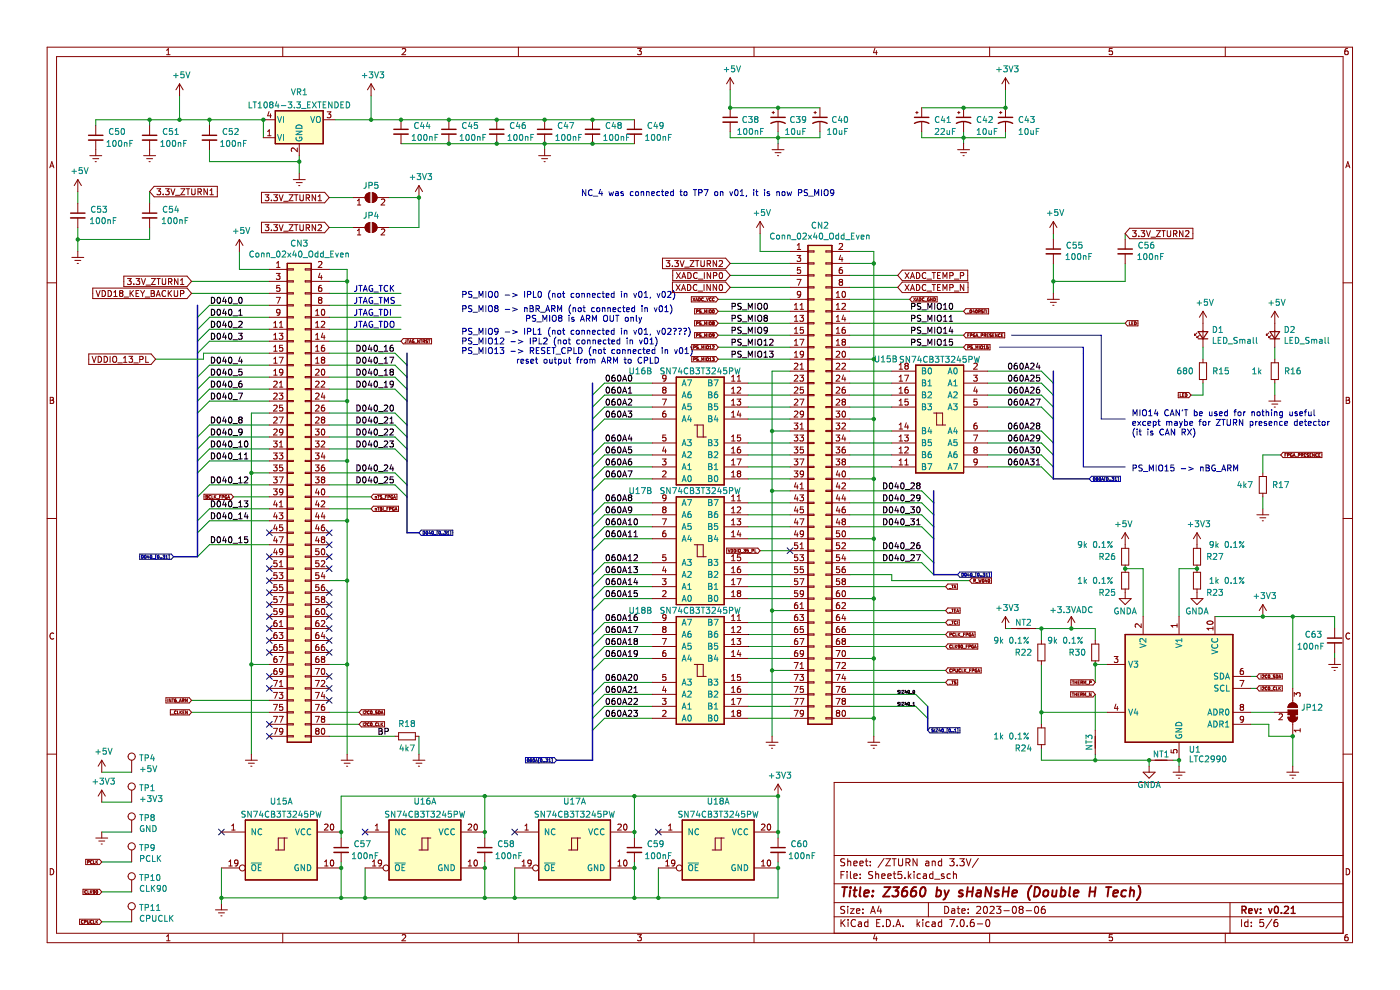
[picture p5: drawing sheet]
<svg xmlns="http://www.w3.org/2000/svg" width="297mm" height="210mm" viewBox="0 0 297 210" stroke-linecap="round" stroke-linejoin="round" font-family="sans-serif">
<g fill="none" stroke="#840000" stroke-width=".21">
<path d="M10 10h276.9v190h-276.9zM12 12h272.9v186h-272.9zM35.3 11.6h.8M35.3 10.7l.4-.4v1.3M60 10v2M85.3 10.4l.5-.1 .3 .4-.8 .9h.8M110 10v2M135.2 10.3h.9l-.5 .5 .4 .1v.6l-.2 .1-.6-.1M160 10v2M185.6 10.2l-.3 1h.8M185.9 10.7v.9M209.9 10v2"/>
<path d="M236 10.3h-.7v.6h.6l.1 .6-.2 .1-.5-.1M259.9 10v2M285.9 10.3l-.4 .1-.2 .2v.8l.2 .2 .5-.1-.1-.6-.4-.1-.2 .2M10.6 35.6l.4-1.3 .4 1.3M10.7 35.2h.6M285.5 35.6l.4-1.3 .5 1.3M285.6 35.2h.6M10 60h2M284.9 60h2M10.7 84.3h.4l.2 .2-.2 .4 .2 .1 .1 .3-.2 .3h-.5zM10.7 84.9h.4M285.6 84.3h.4l.3 .2-.3 .4 .3 .1v.3l-.2 .3h-.5z"/>
<path d="M285.6 84.9h.4M10 110h2M284.9 110h2M11.4 134.4a.58 .58 0 0 0-.8 .5 .58 .58 0 0 0 .8 .5M286.3 134.4a.58 .58 0 0 0-.8 .5 .58 .58 0 0 0 .8 .5M10 160h2M284.9 160h2M284.9 166h-107.9v32M10.7 184.3a.66 .66 0 0 1 .7 .6 .66 .66 0 0 1-.7 .7zM35.3 198.6l.4-.3v1.3M35.3 199.6h.8M60 198v2"/>
<path d="M85.3 198.4l.5-.1 .3 .3-.8 1h.8M110 198v2M135.2 198.3h.9l-.5 .5 .4 .1v.5l-.2 .2-.6-.2M160 198v2M177 194.5h107.9M177 191.5h107.9M177 187.5h107.9M177 181.5h107.9M178.4 185.6h.5M178.4 195.1v1.5M178.6 195.7l.7 .9M179.1 184.9h-.7v1.5"/>
<path d="M179.2 192.3h-.6l-.2 .1v.4l.7 .3 .1 .4-.3 .3-.6-.1M179.2 182.2h-.6l-.2 .1v.4l.7 .3 .1 .4-.3 .3-.6-.1M179.3 195.1l-.9 .8M179.7 184.9v.1M179.7 185.4v1M179.8 182.2v1.5M179.8 192.3v.1M179.8 192.8v1M179.8 182.8l.3-.1h.3l.1 1M179.9 195.1v.1M179.9 195.6v1M180.4 192.8h.8l-.8 1h.8"/>
<path d="M180.4 184.9v1.2l.2 .3M181.1 183.2l.7-.2v-.3h-.5l-.2 .2 .1 .7h.6M181.1 185.9l.7-.2v-.3h-.5l-.2 .2 .1 .7h.6M181.5 195.2a.71 .71 0 0 0-1 .5 .71 .71 0 0 0 .7 .9l.3-.2M181.7 193.3l.7-.2-.1-.3h-.4l-.2 .2 .1 .7h.5M182.1 195.6h.6l.1 1M182.4 183.2l.7-.2v-.3h-.5l-.2 .2 .1 .7h.6M182.5 186.2v.2M182.5 185.4v.2M182.8 195.9l-.5 .1-.2 .2 .2 .4 .5-.1M183.1 192.8v.2M183.1 193.6v.2"/>
<path d="M183.6 182.7h.5M183.8 182.2v1.2l.3 .3M184.1 195.6h-.4l-.3 .2 .2 .7h.5M184.1 195.1v1.5M184.6 183.5v.2M184.6 182.7v.2M184.7 193.8l.5-1.5 .5 1.5M184.8 193.3h.8M185.1 184.9h-.5l-.3 .1v.4l.7 .3 .1 .4-.3 .3-.5-.1M185.6 198.2l-.3 .9h.8M185.8 185.5l.2-.1h.3l.1 1M185.8 184.9v1.5"/>
<path d="M185.9 198.7v.9M186 195.8h.5M186.5 192.2l-.4 1.1h1M186.7 195.1h-.7v1.5h.7M186.8 192.8v1M187.1 185.9l.7-.2-.1-.3h-.4l-.2 .2v.7h.6M187.3 196.4v.2M187.6 182.1l-1.3 1.9M187.9 182.2h1l-1 1.5h1M188.1 195.1a.76 .76 0 0 1 .8 .7 .76 .76 0 0 1-.8 .8zM188.3 185.9l.8-.2-.1-.3h-.4l-.3 .2 .1 .7h.6M189.3 182.2h.8"/>
<path d="M189.5 185.4h.6M189.6 196.4v.2M189.7 184.9v1.2l.4 .3M189.7 182.2v1.5M190.1 196.6l.5-1.5 .5 1.5M190.2 196.1h.7M190.6 182.2v1.2l.3 .3 .4-.1 .2-.2v-1.2M191.3 184.9h-.7l-.1 .7 .2-.2 .5 .1 .1 .2v.5l-.2 .2-.6-.2M191.6 196.4v.2M192 186.2v.2M192.2 182.9h.7l.2-.2-.1-.4-.8-.1v1.5M192.6 182.9l.5 .8"/>
<path d="M192.7 184.9v1.5M192.8 185.8l.5 .6M193.3 185.4l-.6 .5M193.9 184.9v.1M193.9 185.4v1M194.6 182.2v1.5l-.9-1.5v1.5M194.6 195.1v1.5M194.7 196l.4 .6M195.1 195.6l-.5 .5M195.3 185.4h-.5l-.2 .2 .1 .7h.6M195.8 195.1v.1M195.8 195.6v1"/>
<path d="M195.9 185.4h.6l.1 1M196.4 182.7h.6l.1 1M196.6 185.7l-.5 .1-.3 .2 .3 .4 .5-.1M197 191.5v3M197.1 183l-.5 .1-.3 .2 .3 .4 .5-.1M197.1 195.6h-.4l-.3 .2 .2 .7h.5M197.8 182.8l.2-.1h.3l.1 1M197.8 182.7v1M197.8 195.6h.5l.1 1M197.9 185.4h-.4l-.3 .2 .1 .7h.6M197.9 184.9v1.5M198.3 186.5h1.1"/>
<path d="M198.4 195.9l-.5 .1-.2 .2 .2 .4 .5-.1M199.8 182.2v1.5M199.8 182.7h-.5l-.3 .2 .2 .7h.6M199.8 195.6h-.5l-.3 .2 .2 .7h.6M199.8 195.1v1.5M200.3 185.4h-.4l-.2 .2 .1 .2 .5 .1v.4h-.6M200.4 192.3a.76 .76 0 0 1 .9 .7 .76 .76 0 0 1-.9 .8zM201.5 182.2h.9l-.5 .5 .4 .2v.6l-.2 .2-.6-.2M201.5 195.1h1l-.7 1.5M201.6 185.4h-.4l-.3 .2 .1 .7h.6M201.9 192.8h.6v1M202.3 185.5l.2-.1h.3l.1 1"/>
<path d="M202.3 184.9v1.5M202.5 193.1l-.5 .1-.2 .2 .2 .4 .5-.1M203 192.8h.6M203 183.5v.2M203 196.4v.2M203.3 192.3v1.2l.3 .3M203.6 182.2h.9l-.5 .5 .5 .2v.6l-.2 .2-.7-.2M203.8 195.2l.2-.1a.8 .8 0 0 1 .6 .7 .8 .8 0 0 1-.6 .8l-.3-.6zM204 193.3l.8-.2-.1-.3h-.4l-.3 .2 .1 .7h.6M205 182.2l.5 1.5 .5-1.5M205.2 196.4v.2M205.4 193.6v.2"/>
<path d="M205.4 192.8v.2M206.5 195.1h-.4a1.01 1.01 0 0 0 0 1.5l.5-.2 .1-.5-.3-.3-.4 .1-.2 .2M207.2 192.4l.6-.1 .2 .4-.9 1.1h.9M207.3 196h1.2M207.5 182.1l-1.2 1.9M208.8 192.4l.2-.1a.8 .8 0 0 1 .5 .7 .8 .8 0 0 1-.5 .8l-.4-.6zM209.3 195.2l.2-.1a.8 .8 0 0 1 .5 .7 .8 .8 0 0 1-.5 .8l-.4-.6zM209.9 198v2M210 192.4l.6-.1 .3 .4-.9 1.1h.9M211.4 192.3h.9l-.5 .5 .5 .2v.6l-.3 .2-.6-.2M213 193.2h1.1M214.9 192.4l.2-.1a.8 .8 0 0 1 .5 .7 .8 .8 0 0 1-.5 .8l-.3-.6z"/>
<path d="M216.5 192.9l-.3-.3 .3-.3h.4l.1 .2-.2 .4M216.5 192.9l-.3 .3v.3l.3 .3 .4-.1 .1-.2v-.5l-.2-.1M216.5 192.9h.3M217.7 193.2h1.1M219.6 192.4l.2-.1a.8 .8 0 0 1 .6 .7 .8 .8 0 0 1-.6 .8l-.3-.6zM221.6 192.3h-.4a1.01 1.01 0 0 0 0 1.5l.5-.2 .1-.5-.3-.3-.5 .1-.1 .2M236 198.3h-.7v.6l.6-.1 .1 .6-.2 .2-.5-.2M259.9 198v2M260.9 191.5v6.5M263.4 195.1v1.5M264.7 195.6h-.4l-.3 .2 .2 .7h.5M264.7 195.1v1.5"/>
<path d="M265.5 196.4v.2M265.5 195.6v.2M268 195.1h-.7l-.1 .7 .3-.2 .5 .1 .1 .2-.1 .5-.2 .2-.6-.2M269.8 195l-1.3 1.9M271 195.1h-.5a1.01 1.01 0 0 0 0 1.5l.5-.2 .1-.5-.3-.3-.4 .1-.2 .2M285.6 184.3a.66 .66 0 0 1 .7 .6 .66 .66 0 0 1-.7 .7zM285.9 198.3h-.4l-.2 .3v.7l.2 .3 .5-.2-.1-.6h-.4l-.2 .2"/>
</g>
<path d="M263.5 193h.7l.1-.3v-.3l-.8-.2v1.5M263.8 193l.5 .7M264.9 193.2l.7-.1v-.3l-.5-.1-.2 .3 .1 .7h.6M266.1 192.7l.4 1 .3-1M267.4 193.6v.1M267.4 192.8v.2M269.1 192.7l.4 1 .3-1M270.5 192.4l.2-.2a.8 .8 0 0 1 .5 .8 .8 .8 0 0 1-.5 .7l-.4-.5zM271.8 193.6v.1M272.5 192.4l.6-.2 .2 .5-.9 1h.9M273.9 193.7h.9M273.9 192.7l.4-.5v1.5" fill="none" stroke="#840000" stroke-width=".3"/>
<g fill="none" stroke="#840000" stroke-width=".4">
<path d="M178.6 188.2h1.2M179.2 188.2l-.2 2M180.4 188.8l-.2 1.4M180.5 188.2l-.1 .2M181 188.8h.8M181.4 188.2l-.2 1.7 .1 .2 .3 .1M182.6 188.2l-.3 1.7 .3 .3M183.3 189.5l1-.2v-.4h-.8l-.2 1 .2 .3 .6-.1M185.1 190v.2M185.2 188.9v.2M187.6 188.2h1.3l-1.6 2h1.4M189.5 188.2h1.2l-.7 .7 .5 .2-.1 .9-.3 .2h-.6l-.2-.2"/>
<path d="M192.5 188.2a.91 .91 0 0 0-1.1 .8l-.1 .8 .2 .3a.66 .66 0 0 0 .9-.3l.1-.5-.2-.3a.66 .66 0 0 0-.9 .3M194.4 188.2a.91 .91 0 0 0-1.1 .8l-.1 .8 .2 .3a.66 .66 0 0 0 .9-.3l.1-.5-.1-.3a.66 .66 0 0 0-1 .3M195.5 188.4l.5-.2a1.19 1.19 0 0 1-.5 2l-.2-.2-.1-.6zM198.7 188.9h.8l.2 .3-.1 .6a.66 .66 0 0 1-1 .3M198.8 188.2l-.2 2M200.4 188.8l.3 1.4M200.7 190.2l-.3 .4-.3 .2M201.3 188.8l-.6 1.4M204.3 188.9a.49 .49 0 0 0-.8 .3v.2l.7 .2v.3l-.3 .3-.5-.1M205.2 189.1h1.1M205.3 188.2l-.2 2M206.5 188.2l-.3 2"/>
<path d="M207.3 188.9h.8l-.1 1.3M208.1 189.3l-.7 .1a.4 .4 0 0 0-.3 .4 .4 .4 0 0 0 .2 .4l.7-.1M210.4 188.2l-.3 2-.9-2-.2 2M211.9 188.9a.49 .49 0 0 0-.8 .3l.1 .2 .6 .2 .1 .3-.4 .3-.5-.1M212.8 189.1h1.1M212.9 188.2l-.2 2M214.1 188.2l-.3 2M214.8 189.5l.9-.2v-.4h-.8l-.2 1 .3 .3 .5-.1M218.9 187.9a2.35 2.35 0 0 0-.4 3M219.6 188.2a.96 .96 0 0 1 1 .5 .96 .96 0 0 1-.3 1.2l-.5 .3h-.5zM221.5 189l.1-.1a.5 .5 0 0 1 .8 .3l-.1 .6-.2 .3a.5 .5 0 0 1-.8-.3zM223.3 188.8v1.3l.4 .1 .3-.2"/>
<path d="M224.2 188.8l-.2 1.4M225.1 188.9h.8l.1 .3v.6a.66 .66 0 0 1-1 .3M225.2 188.2l-.2 2M227 188.2l-.2 1.7 .3 .3M227.8 189.5l1-.2-.1-.4h-.7l-.2 1 .2 .3 .6-.1M231.2 189.1h1.1M231.3 188.2l-.2 2M232.4 188.2l-.2 2M234.6 188.2h1.2M235.2 188.2l-.2 2M236.2 189.5l1-.2-.1-.4h-.8l-.2 1 .3 .3 .6-.1M238.9 188.9a.66 .66 0 0 0-1 .3v.6l.1 .3h.8"/>
<path d="M239.8 189l.3-.2 .4 .1v1.3M239.9 188.2l-.3 2M241.5 187.9a2.32 2.32 0 0 1-.4 3"/>
</g>
<path d="M143.5 105.4h10.1v22.8h-10.1z" fill-rule="evenodd" fill="#ffffc2"/>
<path d="M143.5 105.4h10.1v22.8h-10.1z" fill="none" stroke="#840000" stroke-width=".25"/>
<path d="M143.5 130.8h10.1v22.8h-10.1z" fill-rule="evenodd" fill="#ffffc2"/>
<path d="M143.5 130.8h10.1v22.8h-10.1z" fill="none" stroke="#840000" stroke-width=".25"/>
<path d="M143.5 80h10.1v22.9h-10.1z" fill-rule="evenodd" fill="#ffffc2"/>
<path d="M143.5 80h10.1v22.9h-10.1z" fill="none" stroke="#840000" stroke-width=".25"/>
<path d="M171.4 52.1h5.1v101.5h-5.1z" fill-rule="evenodd" fill="#ffffc2"/>
<path d="M171.4 52.1h5.1v101.5h-5.1z" fill="none" stroke="#840000" stroke-width=".25"/>
<path d="M144.7 174h15.3v12.7h-15.3z" fill-rule="evenodd" fill="#ffffc2"/>
<path d="M144.7 174h15.3v12.7h-15.3z" fill="none" stroke="#840000" stroke-width=".25"/>
<path d="M82.5 174h15.3v12.7h-15.3z" fill-rule="evenodd" fill="#ffffc2"/>
<path d="M82.5 174h15.3v12.7h-15.3z" fill="none" stroke="#840000" stroke-width=".25"/>
<path d="M114.3 174h15.2v12.7h-15.2z" fill-rule="evenodd" fill="#ffffc2"/>
<path d="M114.3 174h15.2v12.7h-15.2z" fill="none" stroke="#840000" stroke-width=".25"/>
<path d="M52.1 174h15.2v12.7h-15.2z" fill-rule="evenodd" fill="#ffffc2"/>
<path d="M52.1 174h15.2v12.7h-15.2z" fill="none" stroke="#840000" stroke-width=".25"/>
<path d="M60.9 55.9h5.1v101.5h-5.1z" fill-rule="evenodd" fill="#ffffc2"/>
<path d="M60.9 55.9h5.1v101.5h-5.1z" fill="none" stroke="#840000" stroke-width=".25"/>
<path d="M58.4 23.5h10.2v7h-10.2z" fill-rule="evenodd" fill="#ffffc2"/>
<path d="M58.4 23.5h10.2v7h-10.2z" fill="none" stroke="#840000" stroke-width=".25"/>
<path d="M238.7 134.6h22.9v22.8h-22.9z" fill-rule="evenodd" fill="#ffffc2"/>
<path d="M238.7 134.6h22.9v22.8h-22.9z" fill="none" stroke="#840000" stroke-width=".25"/>
<path d="M194.3 77.5h10.1v22.8h-10.1z" fill-rule="evenodd" fill="#ffffc2"/>
<path d="M60.9 55.9h5.1v101.5h-5.1zM171.4 52.1h5.1v101.5h-5.1zM143.5 80h10.1v22.9h-10.1zM194.3 77.5h10.1v22.8h-10.1zM143.5 105.4h10.1v22.8h-10.1zM143.5 130.8h10.1v22.8h-10.1zM52.1 174h15.2v12.7h-15.2zM82.5 174h15.3v12.7h-15.3zM114.3 174h15.2v12.7h-15.2zM144.7 174h15.3v12.7h-15.3z" fill="none" stroke="#840000" stroke-width=".25"/>
<g fill="none" stroke="#000084" stroke-width=".21">
<path d="M29.6 117.5h6.7l.5 .6-.5 .5h-6.7zM30 117.8a.32 .32 0 0 1 .4 .3 .32 .32 0 0 1-.4 .3zM30.7 117.8h.1a.29 .29 0 0 1 .2 .3 .29 .29 0 0 1-.3 .3zM30.9 118.4h.1M31.4 117.8l-.2 .4h.4M31.6 118v.4M31.9 118.4a.3 .3 0 0 1-.1-.4 .3 .3 0 0 1 .3-.2l.1 .6M31.9 118.4h.1M31.9 118.4h.2M32.2 118.4h-.1M32.3 118.5h.5M33.2 117.7h-.2v.9"/>
<path d="M33.5 117.8a.29 .29 0 0 1 .2 .3 .29 .29 0 0 1-.3 .3zM34 118.4h.1M34.3 118.4h.1M34.5 117.8h.4l-.2 .2 .2 .1v.3M34.5 118.4h.4M34.9 118.4h.1M35.2 118.4h.3M35.2 118l.2-.2v.6M35.8 117.7h.1v.9M56.5 117.5l1.2 1.2M56.5 112.4l1.2 1.2M57.7 117.5l-1.2 1.2"/>
<path d="M57.7 112.4l-1.2 1.2M69.2 114.9l1.2 1.3M69.2 112.4l1.2 1.2M69.2 117.5l1.2 1.2M70.4 114.9l-1.2 1.3M70.4 112.4l-1.2 1.2M70.4 117.5l-1.2 1.2M89.4 112.5h6.7v1.1h-6.7l-.5-.6zM89.8 112.7a.32 .32 0 0 1 .3 .3 .32 .32 0 0 1-.3 .3zM90.5 112.7a.29 .29 0 0 1 .2 .3 .29 .29 0 0 1-.3 .3zM91.1 112.7l-.1 .4h.4M91.3 112.9v.4"/>
<path d="M91.6 112.8a.3 .3 0 0 0-.1 .3 .3 .3 0 0 0 .3 .2l.1-.5M91.7 112.7h.1M91.7 112.7l-.1 .1M91.8 112.7l.1 .1M92.1 113.4h.4M92.9 112.6h-.2v1M93.2 112.7a.29 .29 0 0 1 .3 .3 .29 .29 0 0 1-.4 .3zM93.7 113.3h.1M94 113.3h.1M94.1 113.3h-.1M94.3 112.7h.4l-.3 .2 .2 .1v.3h-.3M94.9 113.3h.4"/>
<path d="M94.9 112.9l.2-.2v.6M95.5 112.6h.1v1M167 116.2l1.2 1.2M168.2 116.2l-1.2 1.2M231.6 101h6.1v1.1h-6.1l-.5-.5zM232 101.3h.1a.29 .29 0 0 1 .2 .3 .29 .29 0 0 1-.3 .3zM232.5 101.6h.4l-.1 .3h-.2zM232.6 101.6h-.1M232.8 101.3l-.3 .3M233.2 101.3h.1a.29 .29 0 0 1 .2 .3 .29 .29 0 0 1-.3 .3zM233.7 101.9l.2-.6 .2 .6M233.8 101.7h.3"/>
<path d="M234.5 101.2h-.1v.9M234.8 101.9a.3 .3 0 0 1-.1-.4 .3 .3 0 0 1 .3-.2v.6M234.8 101.9h.1M234.8 101.9h.2M235 101.9h.1M235.4 101.9h.1M235.7 101.9h.1M235.7 101.9h-.1M235.9 101.3h.4l-.2 .2 .2 .1v.3h-.4M235.9 101.9h.1M236.5 101.9h.4M236.5 101.5l.2-.2v.6"/>
<path d="M237.1 101.2h.2v.9M56.5 122.6l1.2 1.2M56.5 120l1.2 1.2M56.5 125.1l1.2 1.2M56.5 130.2l1.2 1.2M56.5 127.6l1.2 1.3M56.5 135.3l1.2 1.2M56.5 137.8l1.2 1.2M56.5 132.7l1.2 1.2M57.7 125.1l-1.2 1.2M57.7 130.2l-1.2 1.2M57.7 122.6l-1.2 1.2"/>
<path d="M57.7 132.7l-1.2 1.2M57.7 120l-1.2 1.2M57.7 137.8l-1.2 1.2M57.7 127.6l-1.2 1.3M57.7 135.3l-1.2 1.2M69.2 130.2l1.2 1.2M69.2 135.3l1.2 1.2M69.2 120l1.2 1.2M69.2 132.7l1.2 1.2M69.2 137.8l1.2 1.2M69.2 127.6l1.2 1.3M69.2 125.1l1.2 1.2"/>
<path d="M70.4 120l-1.2 1.2M70.4 135.3l-1.2 1.2M70.4 132.7l-1.2 1.2M70.4 137.8l-1.2 1.2M70.4 130.2l-1.2 1.2M70.4 127.6l-1.2 1.3M70.4 125.1l-1.2 1.2M203.6 121.3h6.7v1.2h-6.7l-.5-.6zM204 121.6a.32 .32 0 0 1 .4 .3 .32 .32 0 0 1-.4 .3zM204.7 122.2a.3 .3 0 0 1-.1-.4 .3 .3 0 0 1 .3-.2v.6M204.7 122.2h.1M204.7 122.2h.2"/>
<path d="M204.9 122.2h.1M205.4 121.6l-.2 .4h.4M205.5 121.8v.4M205.9 121.6h.1a.29 .29 0 0 1 .2 .3 .29 .29 0 0 1-.3 .3zM206.3 122.3h.5M207.1 121.5h-.1v.9M207.5 121.6a.29 .29 0 0 1 .2 .3 .29 .29 0 0 1-.3 .3zM208 122.2h.1M208.3 122.2h.1M208.5 121.6h.4l-.2 .2 .2 .1v.3h-.4M209.2 122.2h.3M209.2 121.8l.2-.2v.6"/>
<path d="M209.7 121.5h.2v.9M56.5 155.6l1.2 1.2M56.5 142.9l1.2 1.2M56.5 145.4l1.2 1.2M56.5 153l1.2 1.3M57.7 155.6l-1.2 1.2M57.7 145.4l-1.2 1.2M57.7 142.9l-1.2 1.2M57.7 153l-1.2 1.3M69.2 142.9l1.2 1.2M69.2 148l1.2 1.2M69.2 145.4l1.2 1.2"/>
<path d="M70.4 142.9l-1.2 1.2M70.4 148l-1.2 1.2M70.4 145.4l-1.2 1.2M197.3 154.4h6.3v1.1h-6.3l-.5-.6zM198 154.6l-.3 .1v.1l.3 .3-.3 .1M198.3 154.6v.6M198.5 154.6h.5l-.5 .6h.5M199.3 154.6l-.1 .4h.4M199.5 154.8v.4M199.8 154.7a.3 .3 0 0 0-.1 .3 .3 .3 0 0 0 .3 .2l.1-.5M199.9 154.6h.1M199.9 154.6l-.1 .1"/>
<path d="M200 154.6l.1 .1M200.3 155.3h.4M201.1 154.5h-.2v1M201.4 154.6a.29 .29 0 0 1 .3 .3 .29 .29 0 0 1-.4 .3zM201.9 155.2h.1M202.2 155.2h.1M202.3 155.2h-.1M202.5 155.2h.4M202.5 154.8l.2-.2v.6M203.1 154.5h.1v1M46.4 175.9l1.2 1.2M47.6 175.9l-1.2 1.2"/>
<path d="M76.8 175.9l1.3 1.2M78.1 175.9l-1.3 1.2M108.6 175.9l1.2 1.2M109.8 175.9l-1.2 1.2M111.5 160.7h6.1l.5 .6-.5 .5h-6.1zM111.9 161h.1a.29 .29 0 0 1 .2 .3 .29 .29 0 0 1-.3 .2zM112.4 161.3l.3-.1 .1 .3M112.5 161.5v.1M112.5 161.6h.2M112.7 161l-.2 .1v.4M112.8 161.5l-.1 .1M113.1 161.5a.3 .3 0 0 1-.1-.3 .3 .3 0 0 1 .3-.2l.1 .5"/>
<path d="M113.1 161.5v.1M113.1 161.6h.2M113.4 161.5l-.1 .1M113.6 161.6l.2-.6 .2 .6M113.7 161.4h.3M114.4 160.9h-.1v.9M114.7 161h.1a.29 .29 0 0 1 .2 .3 .29 .29 0 0 1-.3 .2zM115.3 161.5h.1M115.3 161.5l-.1 .1M115.6 161.6h.1M115.6 161.5v.1M115.8 161h.4l-.2 .2 .2 .1v.2"/>
<path d="M115.8 161.5l.3 .1M116.2 161.5l-.1 .1M116.4 161.6h.4M116.4 161.1l.2-.1v.6M117 160.9h.2v.9M139.1 175.9l1.2 1.2M140.3 175.9l-1.2 1.2"/>
</g>
<g fill="none" stroke="#008400" stroke-width=".21">
<path d="M154.9 19.1v3.8h19M213.3 19.1v3.8h-17.8M20.3 26.7v-1.3h35.6v3.8M31.7 25.4v1.3M38.1 20.3v5.1M44.4 25.4v1.3M44.4 31.8v2.5h19.1M63.5 33v3.8M71.1 25.4h63.5M78.7 20.3v5.1M85.1 30.5h49.5M115.5 30.5v1.3"/>
<path d="M154.9 27.9v1.3h19v-1.3M165.1 27.9v2.6M195.5 27.9v1.3h17.8v-1.3M204.4 27.9v2.6M16.5 40.6v2.6M16.5 48.3v5M31.7 40.6v2.6M31.7 48.3v2.5h-15.2M40.6 59.7h16.5M50.8 53.3v3.8h6.3M69.8 59.7h3.8M69.8 57.1h3.8v102.9"/>
<path d="M69.8 41.9h5.1M69.8 48.3h5.1M82.5 41.9h6.4v6.4h-6.4M154.9 55.9h12.7M154.9 58.4h12.7M161.2 49.5v3.8h6.4M180.3 53.3h5.1v102.9M180.3 55.9h5.1M180.3 58.4h10.2M223.5 49.5v1.3M223.5 55.9v6.3M238.7 55.9v3.8h-15.2"/>
<path d="M238.7 49.5v1.3M40.6 62.2h16.5M44.4 67.4l-2.5 2.5M44.4 67.3h12.7M57.1 69.8h-12.7l-2.5 2.6M57.1 72.4h-12.7l-2.5 2.5M57.1 77.5h-12.7l-2.5 2.5M57.1 80h-12.7l-2.5 2.5M57.1 64.8h-12.7l-2.5 2.5M57.1 74.9h-13.9v1.3h-10.2M69.8 77.5h14l2.5 2.5M69.8 80h14l2.5 2.5"/>
<path d="M69.8 74.9h14l2.5 2.6M69.8 72.4h15.3M69.8 64.8h15.3M69.8 67.3h15.3M69.8 62.2h15.3M69.8 69.8h15.3M152.4 76.2h15.2M152.4 63.5h15.2M152.4 73.7h15.2M152.4 68.6h15.2M152.4 71.1h15.2M152.4 66h15.2"/>
<path d="M154.9 61h12.7M167.6 78.7h-3.8v77.5M180.3 61h10.2M180.3 76.2h5.1M180.3 63.5h12.7M180.3 78.7h8.9M180.3 73.7h24.1M180.3 68.6h58.4M180.3 71.1h24.1M180.3 66h24.1M209.5 78.7h11.4l2.6 2.6M255.2 73.7v2.5"/>
<path d="M270.4 73.7v2.5M57.1 97.8h-12.7l-2.5 2.5M57.1 95.2h-12.7l-2.5 2.6M57.1 82.5h-12.7l-2.5 2.6M57.1 92.7h-12.7l-2.5 2.5M57.1 85.1h-12.7l-2.5 2.5M57.1 90.2h-12.7l-2.5 2.5M57.1 87.6h-3.8v72.4M69.8 92.7h14l2.5 2.5M69.8 95.2h14l2.5 2.6M69.8 87.6h14l2.5 2.6M69.8 90.2h14l2.5 2.5"/>
<path d="M69.8 82.5h14l2.5 2.6M69.8 85.1h3.8M69.8 97.8h3.8M138.4 99h-10.2l-2.5 2.6M138.4 96.5h-10.2l-2.5 2.5M138.4 83.8h-10.2l-2.5 2.5M138.4 86.3h-10.2l-2.5 2.6M138.4 94h-10.2l-2.5 2.5M138.4 81.3h-10.2l-2.5 2.5M138.4 88.9h-10.2l-2.5 2.5M158.7 88.9h8.9M158.7 94h8.9"/>
<path d="M158.7 86.3h8.9M158.7 83.8h8.9M158.7 81.3h8.9M158.7 99h8.9M158.7 96.5h8.9M163.8 91.4h3.8M180.3 88.9h5.1M180.3 94h8.9M180.3 91.4h8.9M180.3 86.3h8.9M180.3 83.8h8.9M180.3 81.3h8.9"/>
<path d="M180.3 99h8.9M180.3 96.5h8.9M209.5 86.3h11.4l2.6 2.6M209.5 83.8h11.4l2.6 2.5M209.5 81.3h11.4l2.6 2.5M209.5 91.4h11.4l2.6 2.6M209.5 94h11.4l2.6 2.5M209.5 99h11.4l2.6 2.6M209.5 96.5h11.4l2.6 2.5M255.2 81.3v2.5h-2.5M270.4 81.3v2.5M271.7 96.5h-3.8v3.8"/>
<path d="M49.5 105.4h7.6M53.3 100.3h3.8M57.1 107.9h-12.7l-2.5 2.6M57.1 102.9h-12.7l-2.5 2.5M57.1 110.5h-12.7l-2.5 2.5M57.1 115.6h-12.7l-2.5 2.5M69.8 100.3h14l2.5 2.6M69.8 102.9h14l2.5 2.5M69.8 107.9h8.9M69.8 105.4h8.9M69.8 110.5h3.8M138.4 111.7h-10.2l-2.5 2.6"/>
<path d="M138.4 109.2h-10.2l-2.5 2.5M138.4 106.7h-10.2l-2.5 2.5M138.4 114.3h-10.2l-2.5 2.5M138.4 119.4h-10.2l-2.5 2.5M138.4 101.6h-10.2l-2.5 2.5M158.7 119.4h8.9M158.7 111.7h8.9M158.7 106.7h8.9M158.7 114.3h8.9M158.7 109.2h8.9M158.7 101.6h8.9M161.2 116.8h6.4"/>
<path d="M163.8 104.1h3.8M180.3 106.7h15.2l2.6 2.5M180.3 104.1h15.2l2.6 2.6M180.3 116.8h15.2l2.6 2.6M180.3 109.2h15.2l2.6 2.5M180.3 111.7h15.2l2.6 2.6M180.3 119.4h15.2l2.6 2.5M180.3 114.3h5.1M180.3 101.6h5.1M267.9 105.4v2.5M69.8 123.2h3.8M138.4 137.1h-10.2l-2.5 2.6"/>
<path d="M138.4 139.7h-10.2l-2.5 2.5M138.4 134.6h-10.2l-2.5 2.5M138.4 127h-10.2l-2.5 2.5M138.4 132.1h-10.2l-2.5 2.5M138.4 124.4h-10.2l-2.5 2.6M138.4 121.9h-10.2l-2.5 2.5M158.7 127h8.9M158.7 124.4h8.9M158.7 121.9h8.9M158.7 137.1h8.9M158.7 132.1h8.9M158.7 139.7h8.9"/>
<path d="M158.7 134.6h8.9M163.8 129.5h3.8M180.3 127h5.1M180.3 124.4h20.3M180.3 121.9h8.9v1.3h16.5M180.3 129.5h20.3M180.3 137.1h20.3M180.3 132.1h20.3M180.3 139.7h5.1M180.3 134.6h20.3M213.3 133.3h1.3M219.7 133.3h12.7v2.6"/>
<path d="M220.9 133.3v2.6M238.7 120.6h3.8v10.2M253.9 120.6h-3.8v10.2M257.7 130.8h25.4v2.5M274.2 130.8v15.2M283.1 138.4v1.3M40.6 151.1h16.5M40.6 148.6h16.5M53.3 140.9h3.8M69.8 156.2h14M69.8 153.6h6.4M69.8 151.1h6.4"/>
<path d="M69.8 140.9h3.8M88.9 156.2v3.8M138.4 147.3h-10.2l-2.5 2.5M138.4 152.4h-10.2l-2.5 2.5M138.4 149.8h-10.2l-2.5 2.6M138.4 144.8h-10.2l-2.5 2.5M158.7 147.3h8.9M158.7 152.4h8.9M158.7 144.8h8.9M158.7 149.8h8.9M163.8 142.2h3.8M180.3 149.8h14l2.5 2.6"/>
<path d="M180.3 147.3h14l2.5 2.5M180.3 142.2h20.3M180.3 152.4h5.1M180.3 144.8h20.3M220.9 151.1h14M220.9 158.7v2.6h22.9v1.2M220.9 140.9v12.7M232.4 147.3v7.6M232.4 160v1.3M234.9 140.9h-2.5v3.9M265.4 153.6h3.8v2.6h5v6.3M265.4 151.1h5"/>
<path d="M265.4 146h1.2M265.4 143.5h1.2M21.6 176.5h6.3M21.6 170.1h6.3M21.6 163.8h6.3M72.4 177.8v-8.9h92.7v8.9M102.8 168.9v8.9M134.6 168.9v8.9M248.9 161.3h1.2v1.2M21.6 189.2h6.3M21.6 195.5h6.3M21.6 182.8h6.3"/>
<path d="M47 184.1v7.6M72.4 182.8v7.7M77.5 184.1v6.4M102.8 182.8v7.7M109.2 184.1v6.4M134.6 182.8v7.7M139.7 184.1v6.4M165.1 182.8v7.7h-118.1"/>
</g>
<g fill="none" stroke="#0000c2" stroke-width=".21">
<path d="M124.3 40.2v1.3l-.7-1.3v1.3M125.6 40.3a.56 .56 0 0 0-.8 .6 .56 .56 0 0 0 .8 .5M125.9 41.6h.9M127.4 40.2l-.3 .9h.8M127.7 40.6v.9M129.2 40.6l.2 .9 .3-.6 .2 .6 .3-.9M130.6 40.7h.5l.1 .8M131.2 41l-.6 .2 .2 .3 .4-.1M132.2 40.7l-.3-.1-.2 .2 .1 .2 .4 .1v.3h-.5M134.3 40.7l-.3-.1-.3 .3 .1 .5h.5M134.9 40.8l.1-.2 .4 .2v.6h-.5zM136 40.8l.5-.1 .1 .8"/>
<path d="M136 40.6v.9M137.2 40.8l.4-.1 .1 .8M137.2 40.6v.9M138.3 41.1l.6-.1-.1-.3-.4-.1-.1 .2v.6h.5M139.9 40.7l-.3-.1-.3 .3 .2 .5h.4M140.3 40.6h.5M140.5 40.2v1.1l.3 .2M141.2 41.1l.6-.1-.1-.3-.4-.1-.1 .2v.6h.5M142.8 40.7l-.3-.1-.3 .3 .2 .5h.4M142.8 40.2v1.3M144.2 40.6h.5M144.4 40.2v1.1l.3 .2"/>
<path d="M145.1 40.8l.2-.2 .4 .2-.1 .6h-.5zM147.1 40.2h.7M147.4 40.2v1.3M148.2 40.9l.6-.1 .1-.5-.7-.1v1.3M149.4 40.2h.8l-.5 1.3M151.7 40.8l.2-.2 .3 .2v.6h-.5zM152.8 40.8l.5-.1 .1 .8M152.8 40.6v.9M154.8 40.6l.3 .9 .3-.9M156 40.3l.1-.1a.68 .68 0 0 1 .5 .7 .68 .68 0 0 1-.5 .6l-.3-.5zM157.1 41.5h.7M157.1 40.6l.3-.4v1.3"/>
<path d="M158.4 41.4l-.1 .3M159.9 40.2v.1M159.9 40.6v.9M160.3 40.6h.5M160.5 40.2v1.1l.3 .2M162.2 40.2v.1M162.2 40.6v.9M163.2 40.7l-.3-.1-.2 .2 .1 .2 .4 .1v.3h-.5M164.8 40.8l.5-.1v.8M164.8 40.6v.9M165.9 40.8l.2-.2 .4 .2-.1 .6h-.5zM167 40.6l.2 .9 .3-.6 .2 .6 .2-.9"/>
<path d="M169.4 40.9l.6-.1 .1-.5-.7-.1v1.3M171.3 40.3h-.6v.4l.5 .3 .1 .3-.2 .2-.5-.1M171.6 41.6h.9M172.8 41.5v-1.3l.5 .9 .4-.9v1.3M174.3 40.2v1.3M174.9 40.4l.2-.2a.43 .43 0 0 1 .6 .4v.5a.42 .42 0 0 1-.4 .4 .42 .42 0 0 1-.5-.4zM176.9 40.8l-.3 .2h-.3l-.1-.7 .4-.1 .3 .3-.1 .7-.2 .2-.3 .1M75.7 65.6l-.1 1.1-.4 .2M75.7 60.5l-.1 1.1-.4 .2M75.7 63.1l-.1 1.1-.4 .1M75.7 68.2l-.1 1-.4 .2M76.1 65.6h.7"/>
<path d="M76.1 68.2h.7M76.1 63.1h.7M76.1 60.5h.7M76.5 60.5v1.3M76.5 63.1v1.2M76.5 65.6v1.3M76.5 68.2v1.2M77.1 64.3l.4-1.2 .4 1.2M77.1 61.8l.4-1.3 .4 1.3M77.1 69.4l.4-1.2 .4 1.2M77.1 66.9l.4-1.3 .4 1.3M77.2 64h.6"/>
<path d="M77.2 61.4h.6M77.2 69.1h.6M77.2 66.5h.6M79 65.7a.58 .58 0 0 0-.7 .6 .58 .58 0 0 0 .8 .5v-.5h-.3M79 68.2a.58 .58 0 0 0-.7 .6 .58 .58 0 0 0 .8 .5v-.4h-.3M79 60.6a.58 .58 0 0 0-.7 .6 .58 .58 0 0 0 .8 .5v-.4h-.3M79 63.1a.58 .58 0 0 0-.7 .6 .58 .58 0 0 0 .8 .5v-.4h-.3M79.3 64.5h1M79.3 61.9h1M79.3 69.5h1M79.3 67h1M80.4 65.6h.7"/>
<path d="M80.4 68.2h.7M80.4 63.1h.7M80.4 60.5h.7M80.8 60.5v1.3M80.8 63.1v1.2M80.8 65.6v1.3M80.8 68.2v1.2M81.5 65.6a.64 .64 0 0 1 .8 .7 .64 .64 0 0 1-.8 .6zM81.5 68.2a.64 .64 0 0 1 .8 .6 .64 .64 0 0 1-.8 .6zM81.5 64.3v-1.2l.5 .9 .4-.9v1.2M82.3 60.7a.56 .56 0 0 0-.8 .5 .56 .56 0 0 0 .8 .5M82.8 68.3l.3-.1a.43 .43 0 0 1 .5 .4v.4a.42 .42 0 0 1-.4 .4 .42 .42 0 0 1-.5-.4z"/>
<path d="M82.8 60.5v1.3M82.8 65.6v1.3M83 61.1l.5 .7M83.5 60.5l-.7 .8M83.7 63.1l-.7 .1v.4l.5 .2 .2 .3-.3 .2h-.5M98.2 62.5l.6-.1v-.5l-.6-.1v1.3M98.2 65.5l.6-.1v-.4l-.6-.2v1.3M98.2 70.3l.6-.1v-.4l-.6-.2v1.3M98.2 72.4l.6-.1v-.5l-.6-.1v1.3M98.2 74.4l.6-.1v-.4l-.6-.2v1.3M100.1 71.7l-.7 .1v.4l.6 .2 .1 .3-.2 .3-.5-.1M100.1 64.9l-.7 .1v.3l.6 .3 .1 .3-.2 .2h-.5"/>
<path d="M100.1 61.9h-.7v.4l.6 .2 .1 .3-.2 .3-.5-.1M100.1 69.7l-.7 .1v.3l.6 .3 .1 .3-.2 .2h-.5M100.1 73.8l-.7 .1v.3l.6 .3 .1 .3-.2 .2-.5-.1M100.3 66.2h1M100.3 71h1M100.3 73.1h1M100.3 75.1h1M100.3 63.2h1M101.6 63.1v-1.3l.4 .9 .5-.9v1.3M101.6 66.1v-1.3l.4 1 .5-1v1.3M101.6 70.9v-1.3l.4 1 .5-1v1.3M101.6 73v-1.3l.4 .9 .5-.9v1.3"/>
<path d="M101.6 75v-1.3l.4 .9 .5-.9v1.3M103.1 61.8v1.3M103.1 64.8v1.3M103.1 69.6v1.3M103.1 71.7v1.3M103.1 73.7v1.3M103.7 69.8l.2-.2a.43 .43 0 0 1 .6 .5v.4a.42 .42 0 0 1-.5 .4 .42 .42 0 0 1-.4-.4zM103.7 65l.2-.2a.43 .43 0 0 1 .6 .5v.4a.42 .42 0 0 1-.5 .4 .42 .42 0 0 1-.4-.4zM103.7 71.9l.2-.2a.43 .43 0 0 1 .6 .4v.4a.42 .42 0 0 1-.5 .5 .42 .42 0 0 1-.4-.5zM103.7 73.9l.2-.2a.43 .43 0 0 1 .6 .5v.4a.42 .42 0 0 1-.5 .4 .42 .42 0 0 1-.4-.4zM103.8 61.9l.1-.1a.43 .43 0 0 1 .6 .4v.5a.42 .42 0 0 1-.5 .4 .42 .42 0 0 1-.4-.4zM104.9 74.1l.4-.4v1.3"/>
<path d="M104.9 73h.8M104.9 72.1l.4-.4v1.3M104.9 75h.8M105.1 61.9l.1-.1a.68 .68 0 0 1 .5 .6 .68 .68 0 0 1-.5 .7 .84 .84 0 0 1-.1-1.2zM105.2 65.4l-.3-.3 .3-.3h.2l.3 .3-.3 .3M105.2 65.4l-.3 .2 .1 .4 .2 .1h.3l.2-.2v-.3l-.3-.2M105.2 65.4h.2M105.7 70.2l-.3 .2h-.3l-.1-.6 .4-.2 .3 .3-.1 .7-.2 .3h-.3M106.1 73.7h.8l-.4 .5 .3 .1v.6l-.2 .1-.5-.1M106.1 71.8l.5-.1 .3 .4-.8 .9h.8M107.2 65.6h.9M107.2 70.4h.9"/>
<path d="M107.2 62.6h.9M108.4 72.5h1M108.4 74.5h1M108.7 65.3l1 .3-1 .4M108.7 70.1l1 .3-1 .4M108.7 62.2l1 .4-1 .4M109.8 76.2v.8M110 72.1l.9 .4-.9 .3M110 74.2l.9 .3-.9 .4M110.1 76.2l-.3 .2M110.5 76.6l.6-.1-.1-.2-.3-.1-.2 .2 .1 .6h.4M111.3 61.8v1.3"/>
<path d="M111.3 65.3v.8M111.3 69.6v1.3M111.3 65.4l.5-.1v.8M111.7 67.6l.6-.1 .1-.5-.7-.1v1.3M111.9 70.3l.6-.1 .1-.4-.7-.2v1.3M111.9 62.5l.6-.1 .1-.5-.7-.1v1.3M112.1 76.3l-.3-.1-.2 .2v.2l.5 .1v.3h-.5M112.4 64.8h.5l.2 .3-.2 .3 .2 .2 .1 .3-.3 .2h-.5zM112.4 65.4h.5M112.5 74.4l.6-.1 .1-.4-.7-.2v1.3M112.5 71.7v1.3M112.6 76.6l.6-.1v-.2l-.4-.1-.2 .2 .1 .6h.5"/>
<path d="M112.8 74.4l.4 .6M113.1 72.4l.6-.1 .1-.5-.7-.1v1.3M113.2 61.8v1.3h.6M113.2 69.6v1.3h.6M113.6 76.2h.5M113.6 66.9l-.6 .1v.4l.5 .2 .1 .3-.2 .3-.5-.1M113.7 65.5l.6-.1 .1-.4-.7-.2v1.3M113.8 75.8v1.1l.3 .1M113.8 74.3h.4M113.9 68.3h1M114 65.5l.4 .6M114.1 70.9h.8"/>
<path d="M114.1 70l.4-.4v1.3M114.2 61.9l.2-.1a.68 .68 0 0 1 .5 .6 .68 .68 0 0 1-.5 .7l-.3-.5zM114.4 71.7v1.3h.6M114.4 73.7h-.6v1.3h.6M114.7 66.2h.9M115.2 68.2v-1.3l.4 .9 .4-.9v1.3M115.3 71.8l.5-.1 .3 .4-.8 .9h.8M115.5 76.3l.1-.1 .4 .1-.1 .7-.4-.1zM115.6 73.8l-.7 .1v.3l.6 .3 .1 .3-.3 .2-.4-.1M115.8 66.1l.4-1.3 .4 1.3M115.9 65.8h.6M116.1 74.3h.4"/>
<path d="M116.6 66.9v1.3M116.6 76.2l.1 .8 .5-.1M116.7 73.7h-.6v1.3h.6M116.7 61.6a1.46 1.46 0 0 0 0 2M116.7 69.5a1.46 1.46 0 0 0 0 1.9M117 65.5l.6-.1 .1-.4-.7-.2v1.3M117.1 73.7h.7M117.2 76.2v.8M117.2 67.1l.3-.2a.43 .43 0 0 1 .5 .4v.4a.42 .42 0 0 1-.4 .5 .42 .42 0 0 1-.4-.5zM117.2 62.4l.5-.1 .1 .8M117.2 70.2l.5-.1 .1 .8M117.2 62.2v.9"/>
<path d="M117.2 70.1v.8M117.3 65.5l.5 .6M117.5 73.7v1.3M117.6 76.2h.5M117.8 75.8v1.1l.3 .1M117.9 75.1h1M117.9 71.5a1.46 1.46 0 0 0 0 1.9M118.3 66.1v-1.3l.4 1 .4-1v1.3M118.4 70.2l.1-.1 .4 .1-.1 .7-.4-.1zM118.4 62.4l.1-.2 .4 .2-.1 .6h-.4zM118.4 72.2h.5l.1 .8M118.4 72.1v.9"/>
<path d="M118.5 76.2v1.3M118.5 76.3l.3-.1 .3 .2-.1 .6h-.5M118.7 67.4l-.2 .3v.3l.2 .2 .4-.1 .1-.2v-.2l-.2-.3M118.7 67.4l-.2-.2 .2-.3h.3l.2 .2-.2 .3M118.7 67.4h.3M119.3 70.1h.5M119.3 62.2h.5M119.5 61.8v1.1l.3 .2M119.5 69.6v1.1l.3 .2M119.6 76.2l.1 .8 .5-.1M119.6 72.2l.3-.1 .3 .3v.3l-.3 .3-.4-.3zM119.9 73.9a.56 .56 0 0 0-.8 .5 .56 .56 0 0 0 .8 .5"/>
<path d="M120.2 76.2v.8M120.5 74.4l.6-.1v-.4l-.6-.2v1.3M120.5 72.1h.5M120.6 76.2h.5M120.7 66.9v.1M120.7 67.3v.9M120.7 71.7v1.1l.3 .2M120.8 75.8v1.1l.3 .1M121.1 64.7a1.46 1.46 0 0 0 0 1.9M121.6 65.4l.4-.1 .1 .8M121.6 65.3v.8M121.7 67.4l-.3-.1-.1 .2v.2l.4 .1v.3h-.4"/>
<path d="M121.7 73.7v1.3h.7M121.7 62.3l-.3-.1-.3 .3 .2 .5h.4M121.7 70.1h-.3l-.3 .2 .2 .6h.4M122.3 76.2h.5M122.3 70.2l.2-.1 .3 .1v.7l-.5-.1zM122.3 62.4l.2-.2 .3 .2v.6h-.5zM122.7 65.4l.2-.1 .4 .1-.1 .7-.5-.1zM122.8 75.8l-.3 .2v1M122.8 73.7a.64 .64 0 0 1 .7 .7 .64 .64 0 0 1-.7 .6zM123 72.2l-.4-.1-.2 .3 .1 .5h.5M123.1 68.2l.5-1.3 .4 1.3M123.2 76.2v.8"/>
<path d="M123.3 67.8h.6M123.4 62.4l.5-.1 .1 .8M123.4 70.2l.5-.1 .1 .8M123.4 62.2v.9M123.4 70.1v.8M123.5 72.2l.2-.1 .3 .1v.7l-.5-.1zM123.6 76.2l-.4 .2M123.7 65.3h.5M123.9 64.8v1.1l.3 .2M124 76.3l.2-.1 .3 .1v.7l-.5-.1zM124.4 67.6l.6-.1 .1-.5-.7-.1v1.3M124.6 62.4l.5-.1v.8"/>
<path d="M124.6 70.2l.5-.1v.8M124.6 62.2v.9M124.6 70.1v.8M124.6 72.2h.5l.1 .8M124.6 72.1v.9M124.7 67.6l.4 .6M125.1 76.3l.4-.1 .2 .2M125.1 76.2v.8M125.4 73.6a1.46 1.46 0 0 0 0 1.9M125.7 76.4v.6M125.7 76.4l.2-.2 .3 .1v.7M125.7 68.2v-1.3l.4 .9 .4-.9v1.3"/>
<path d="M125.7 62.7l.6-.2-.1-.2-.3-.1-.2 .2v.6h.5M125.7 70.5l.6-.1-.1-.3h-.3l-.2 .1v.7h.5M125.8 72.2h.5v.8M125.8 72.1v.9M125.9 74.3l.4-.1 .1 .8M125.9 74.2v.8M126.1 65.3h-.4l-.2 .2 .1 .6h.5M126.7 65.3h.3l.2 .2v.4l-.2 .2-.4-.2zM126.9 72.5l.6-.1-.1-.2-.3-.1-.2 .2v.6h.5M127 74.3l.2-.1 .4 .1-.1 .6h-.5zM127.4 62.3l-.4-.1-.2 .3 .1 .5h.5M127.4 70.1h-.4l-.2 .2 .1 .6h.5"/>
<path d="M127.6 77l.4-1.2 .5 1.2M127.7 76.7h.6M127.7 70.1h.5M127.7 62.2h.5M127.8 65.4l.5-.1v.8M127.8 65.3v.8M127.9 69.6v1.1l.3 .2M127.9 61.8v1.1l.3 .2M128 74.2h.5M128.1 67.1l.2-.2a.43 .43 0 0 1 .6 .4v.4a.42 .42 0 0 1-.4 .5 .42 .42 0 0 1-.5-.5zM128.2 73.7v1.1l.3 .2M128.6 72.2l-.4-.1-.2 .3 .1 .5h.5"/>
<path d="M128.6 70.5l.6-.1-.1-.3h-.3l-.2 .1v.7h.5M128.6 62.7l.6-.2-.1-.2-.3-.1-.2 .2v.6h.5M128.9 76.4h.6v-.5l-.6-.1v1.2M128.9 65.4l.5-.1 .1 .8M128.9 65.3v.8M128.9 72.1h.5M129.1 71.7v1.1l.3 .2M129.2 76.4l.4 .6M129.4 66.9v1l.3 .3 .3-.1 .2-.2v-1M129.8 72.5l.6-.1-.1-.2-.3-.1-.2 .2v.6h.5M130 65.7l.6-.1v-.3h-.4l-.2 .1 .1 .7h.5M130.2 77v-1.2l.4 .9 .4-.9v1.2"/>
<path d="M130.3 70.1h-.4l-.2 .2 .1 .6h.5M130.3 62.3l-.4-.1-.2 .3 .1 .5h.5M130.3 61.8v1.3M130.3 69.6v1.3M130.4 74.2h-.4l-.2 .2 .1 .5h.5M130.6 66.9h.7M130.9 74.3l.2-.1 .4 .1-.1 .6h-.5zM130.9 66.9v1.3M131.5 72.2l-.4-.1-.2 .3 .1 .5h.5M131.5 71.7v1.3M131.7 65.3h-.3l-.3 .2 .1 .6h.5M131.8 61.8v.1"/>
<path d="M131.8 62.2v.9M131.8 69.6v.2M131.8 70.1v.8M132.1 74.3l.5-.1v.8M132.1 74.2v.8M132.1 65.3h.5M132.3 64.8v1.1l.3 .2M132.4 76.2h.5M132.4 70.2l.5-.1 .1 .8M132.4 62.4l.5-.1 .1 .8M132.4 62.2v.9M132.4 70.1v.8"/>
<path d="M132.6 75.8v1.1l.3 .1M132.7 67.4l.2-.1 .3 .1v.7l-.5-.1zM132.9 65.7l.6-.1v-.3h-.4l-.2 .1 .1 .7h.5M133.1 71.7v.1M133.1 72.1v.9M133.2 74.3l.5-.1 .1 .8M133.2 74.2v.8M133.4 76.3l.3-.1 .2 .2v.4l-.2 .2-.5-.2zM133.7 72.2h.4l.1 .8M133.7 72.1v.9M133.8 67.4h.5l.1 .8M133.8 67.3v.9"/>
<path d="M134.3 74.6l.6-.1v-.3h-.4l-.2 .1 .1 .6h.5M134.4 70.1l.3 .8 .3-.8M134.4 62.2l.3 .9 .3-.9M134.6 65.3h-.3l-.3 .2 .1 .6h.5M134.6 64.8v1.3M135 66.9v1.1l.2 .2M135.5 67.3l.3 .9M135.6 61.9l.2-.1a.68 .68 0 0 1 .4 .6 .68 .68 0 0 1-.4 .7l-.3-.5zM135.6 69.8l.2-.2a.68 .68 0 0 1 .4 .7 .68 .68 0 0 1-.4 .6l-.3-.5zM135.7 72.1l.3 .9 .3-.9M135.8 68.2l-.3 .4M136 74.2h-.3l-.3 .2 .1 .5h.5"/>
<path d="M136.1 75.9a.56 .56 0 0 0-.8 .5 .56 .56 0 0 0 .8 .5M136.1 67.3l-.3 .9M136.2 64.8v.2M136.2 65.3v.8M136.4 74.2h.5M136.6 73.7v1.1l.3 .2M136.7 76.4h.6v-.5l-.6-.1v1.2M136.7 70.9h.7M136.7 62.2l.3-.4v1.3M136.7 70l.3-.4v1.3M136.7 63.1h.7M136.8 65.4l.5-.1v.8"/>
<path d="M136.8 65.3v.8M136.9 71.7h.1a.68 .68 0 0 1 .4 .6 .68 .68 0 0 1-.4 .7 .84 .84 0 0 1-.1-1.3zM137.2 74.6l.6-.1v-.3h-.4l-.2 .1 .1 .6h.5M137.9 72.1l.4-.4v1.3M137.9 73h.7M137.9 75.8v1.2h.7M138 63l-.1 .3M138 70.9l-.1 .2M138.8 65.3l.3 .8 .3-.8M138.9 74.2h-.3l-.3 .2 .1 .5h.5M138.9 73.7v1.3M139 75.8a.64 .64 0 0 1 .7 .6 .64 .64 0 0 1-.7 .6z"/>
<path d="M139 71.5a1.46 1.46 0 0 1 0 1.9M139.4 70.1l.3 .8 .3-.8M139.4 62.2l.3 .9 .3-.9M139.9 65l.2-.2a.68 .68 0 0 1 .5 .7 .68 .68 0 0 1-.5 .6l-.3-.5zM140.5 73.7v.2M140.5 74.2v.8M140.5 69.8l.2-.2a.68 .68 0 0 1 .5 .7 .68 .68 0 0 1-.5 .6l-.3-.5zM140.5 61.9l.2-.1a.68 .68 0 0 1 .5 .6 .68 .68 0 0 1-.5 .7l-.3-.5zM141 66.1h.8M141 65.2l.4-.4v1.3M141.1 74.3l.5-.1v.8M141.1 74.2v.8"/>
<path d="M141.6 69.8l.5-.2 .3 .4-.8 .9h.8M141.6 61.9l.5-.1 .3 .4-.8 .9h.8M142.2 64.7a1.46 1.46 0 0 1 0 1.9M142.8 61.6a1.46 1.46 0 0 1 0 2M142.8 69.7l.5-.1a.43 .43 0 0 1-.2 .8M143.1 74.2l.3 .8 .3-.8M143.1 70.8v.1M143.9 69.7l.5-.1a.43 .43 0 0 1-.2 .8M144.2 70.8v.1M144.2 73.9l.2-.2a.68 .68 0 0 1 .5 .7 .68 .68 0 0 1-.5 .6l-.3-.5zM145 69.7l.4-.1a.43 .43 0 0 1-.1 .8M145.3 70.8v.1"/>
<path d="M145.3 75h.8M145.3 74.1l.4-.4v1.3M146.1 69.5a1.46 1.46 0 0 1 0 1.9M146.5 73.6a1.46 1.46 0 0 1 0 1.9M212 73.7h17.8v25.3h8.9M214.6 71.1h19v17.8h5.1M240.3 89.8l.6-.1v-.2l-.4-.1-.2 .2 .1 .6h.5M240.4 88.2v-1.3l.4 .9 .4-.9v1.3M240.4 99.3l.6-.1v-.4l-.6-.2v1.3M240.7 90.8a1.46 1.46 0 0 0 0 2M241.2 91v.1M241.2 91.4v.9"/>
<path d="M241.3 89.4l.7 .8M241.6 91.4h.5M241.8 86.9v1.3M241.8 91v1.1l.3 .2M242 89.4l-.7 .8M242.3 98.7l-.7 .1v.3l.6 .3 .1 .3-.2 .2-.5-.1M242.4 87.1l.3-.2a.43 .43 0 0 1 .5 .4v.5a.42 .42 0 0 1-.4 .4 .42 .42 0 0 1-.4-.4zM243 89.5l-.3-.1-.3 .2 .1 .6h.5M243.5 91v.1M243.5 91.4v.9M243.5 89.8l.6-.1v-.2l-.4-.1-.2 .2 .1 .6h.5M243.7 88.2h.7"/>
<path d="M243.7 87.3l.4-.4v1.3M243.8 99.9v-1.3l.4 .9 .5-.9v1.3M244.5 91.5l-.3-.1-.1 .2v.2l.4 .1v.3h-.4M244.7 89.5l.3-.1 .3 .2-.2 .6h-.4M244.7 89.4v1.3M245.2 86.9l-.3 .9h.8M245.3 98.6v1.3M245.5 87.3v.9M245.6 89.4h.5M245.8 89v1.1l.3 .1M245.9 98.8l.2-.2a.43 .43 0 0 1 .6 .5v.4a.42 .42 0 0 1-.5 .4 .42 .42 0 0 1-.4-.4zM246.8 91.1a.56 .56 0 0 0-.8 .5 .56 .56 0 0 0 .8 .6"/>
<path d="M247.1 99l.4-.4v1.3M247.1 99.9h.8M247.2 92.3l.4-1.3 .4 1.3M247.3 91.9h.6M247.5 89.5l.4-.1 .1 .2M247.5 89.4v.8M247.9 87a.56 .56 0 0 0-.8 .6 .56 .56 0 0 0 .8 .5M248 89.6l.2-.2 .3 .1 .1 .7M248 89.6v.6M248.2 88.2l.5-1.3 .4 1.3M248.4 87.8h.6M249 98.6h-.6v.6h.6v.6l-.2 .1-.4-.1"/>
<path d="M249.2 89.5h.5v.7M249.2 91v1.3l-.7-1.3v1.3M249.7 89.7l-.6 .2 .2 .3h.4M250.2 86.9v1.3l-.7-1.3v1.3M250.2 89.4l.3 .8M250.5 90.2l-.3 .5M250.6 99.4h1M250.8 91.7l.6-.1v-.5l-.6-.1v1.3M250.8 89.4l-.3 .8M250.9 86.9l-.1 .3M251.1 91.7l.4 .6M251.3 86.9h.7"/>
<path d="M251.3 89.5l.4-.1 .2 .2-.1 .6h-.5M251.3 89v1.2M251.6 86.9v1.3M251.9 91l.9 1.3M252.2 99.1l.9 .3-.9 .4M252.4 89.8l.6-.1-.1-.2-.3-.1-.2 .2 .1 .6h.4M252.8 91l-.9 1.3M253.1 90.8a1.46 1.46 0 0 1 0 2M253.4 87.4l.3-.1 .3 .3-.1 .5h-.5M253.4 86.9v1.3M254.3 89.4h.5M254.5 87.8l.6-.1-.1-.3-.4-.1-.1 .2v.6h.5"/>
<path d="M254.7 99.2l.5-.1v.8M254.7 99.1v.8M254.8 89l-.3 .2v1M255.3 89.5l.3-.1 .2 .2v.4l-.2 .2-.4-.2zM255.8 98.6h.5l.2 .3-.2 .3 .2 .2 .1 .3-.3 .2h-.5zM255.8 99.2h.5M256.4 89.4v.8M256.6 87.3v.8h.5M256.8 89.4l-.4 .2M257.1 87.3v.9M257.8 98.7a.58 .58 0 0 0-.8 .6 .58 .58 0 0 0 .8 .5v-.4h-.2M258 89h.9l-.9 1.2h.9"/>
<path d="M258.1 87.4l-.3-.1-.1 .2v.2l.4 .1v.3h-.4M258.7 87.8l.6-.1-.1-.3-.3-.1-.2 .2 .1 .6h.4M259.2 89h.7M259.2 99.9l.4-1.3 .4 1.3M259.3 99.5h.6M259.5 89v1.2M260.3 89v1l.3 .2h.3l.1-.2v-1M260.4 87.4l-.4-.1-.2 .3 .1 .5h.5M260.4 86.9v1.3M260.4 99.3l.6-.1 .1-.4-.7-.2v1.3M260.7 99.3l.5 .6M261.7 89.6h.6v-.5l-.6-.1v1.2"/>
<path d="M261.7 99.9v-1.3l.4 .9 .5-.9v1.3M261.8 87.3h.5M262 89.6l.4 .6M262.3 86.9l-.3 .2v1.1M262.7 87.5l.2-.2 .3 .2v.6h-.5zM263.6 89v1.2l-.7-1.2v1.2M263.8 87.3v.9M264.2 87.3l-.4 .3M265.2 89.5l.4-.1 .2 .2-.1 .6h-.5M265.2 89.4v1.3M265.6 87.5l.5-.1v.8M265.6 87.3v.9"/>
<path d="M266.4 89.4v.8M266.7 87.5l.2-.2 .4 .2-.1 .6h-.5zM266.7 89.4l-.3 .2M267.1 89.8l.6-.1-.1-.2-.3-.1-.2 .2 .1 .6h.4M267.7 87.3h.5M267.9 86.9v1.1l.3 .2M268.6 87.5l.5-.1v.8M268.6 86.9v1.3M268.7 89.5l-.3-.1-.2 .2v.2l.5 .1v.3h-.5M269.2 89.8l.6-.1v-.2l-.4-.1-.2 .2 .1 .6h.5M269.8 86.9v.1M269.8 87.3v.9"/>
<path d="M270.4 87.5l.4-.1 .1 .8M270.4 87.3v.9M270.4 89.4v.8M270.4 89.5h.4l.1 .7M272.1 87.4l-.4-.1-.3 .3 .2 .5h.5M272.1 87.3v1.1l-.3 .2h-.3M272.1 89.5l-.4-.1-.3 .2 .2 .6h.5M272.5 89.8l.6-.1v-.2l-.4-.1-.2 .2 .1 .6h.5M273.6 87.3l.1 .8h.5M274.2 87.3v.9M275.2 87.4l-.3-.1-.2 .2 .1 .2 .4 .1v.3h-.5M275.2 89.5l-.4-.1-.2 .2 .1 .6h.5"/>
<path d="M275.2 89v1.2M275.7 87.8l.6-.1v-.3l-.4-.1-.2 .2 .1 .6h.5M275.7 89.8l.6-.1v-.2l-.4-.1-.2 .2 .1 .6h.5M276.7 87.3h.5M276.7 89.4h.5M276.9 89v1.1l.3 .1M277.2 86.9l-.3 .2v1.1M277.6 89.8l.6-.1-.1-.2-.4-.1-.1 .2v.6h.5M277.6 87.3l.1 .8h.5M278.2 87.3v.9M278.8 86.9v1.1l.1 .2M279.2 89.5l-.3-.1-.3 .2 .2 .6h.4"/>
<path d="M279.6 89.4h.5M279.8 89v1.1l.3 .1M280.5 89.5l.2-.1 .4 .1-.1 .7-.5-.1zM281.7 89.4v.8M282 89.4l-.3 .2M242.5 100h1M258.1 100h1"/>
</g>
<path d="M41.9 64.8v53.3h-5.1M86.3 74.9v38.1h2.6M223.5 78.7v22.9h7.6M125.7 81.3v80h-7.6M198.1 104.1v17.8h5M196.8 149.8v5.1" fill="none" stroke="#000084" stroke-width=".3"/>
<g fill="none" stroke="#000" stroke-width=".21">
<path d="M44.8 63.1a.64 .64 0 0 1 .8 .6 .64 .64 0 0 1-.8 .6zM44.8 65.6a.64 .64 0 0 1 .8 .6 .64 .64 0 0 1-.8 .7zM44.8 75.8a.64 .64 0 0 1 .8 .6 .64 .64 0 0 1-.8 .6zM44.8 70.7a.64 .64 0 0 1 .8 .6 .64 .64 0 0 1-.8 .7zM44.8 68.1a.64 .64 0 0 1 .8 .7 .64 .64 0 0 1-.8 .6zM44.8 78.3a.64 .64 0 0 1 .8 .6 .64 .64 0 0 1-.8 .7zM46.2 63.2l.2-.1a.68 .68 0 0 1 .4 .6 .68 .68 0 0 1-.4 .6l-.3-.4zM46.2 65.7l.2-.1a.68 .68 0 0 1 .4 .6 .68 .68 0 0 1-.4 .7l-.3-.5zM46.2 75.9l.2-.1a.68 .68 0 0 1 .4 .6 .68 .68 0 0 1-.4 .6l-.3-.4zM46.2 68.3l.2-.2a.68 .68 0 0 1 .4 .7 .68 .68 0 0 1-.4 .6l-.3-.5zM46.2 78.4l.2-.1a.68 .68 0 0 1 .4 .6 .68 .68 0 0 1-.4 .7 .84 .84 0 0 1-.2-1.2zM46.2 70.7h.2a.68 .68 0 0 1 .4 .6 .68 .68 0 0 1-.4 .7 .84 .84 0 0 1-.2-1.3z"/>
<path d="M47.6 78.2l-.3 1h.7M47.6 75.7l-.3 .9h.7M47.6 68.1l-.3 .9h.7M47.6 70.6l-.3 .9h.7M47.6 65.5l-.3 1h.7M47.6 63l-.3 .9h.7M47.9 63.5v.8M47.9 66v.9M47.9 68.6v.8M47.9 71.1v.9M47.9 76.2v.8M47.9 78.7v.9"/>
<path d="M48.6 63.2l.2-.1a.68 .68 0 0 1 .4 .6 .68 .68 0 0 1-.4 .6l-.3-.4zM48.6 65.7l.2-.1a.68 .68 0 0 1 .4 .6 .68 .68 0 0 1-.4 .7l-.3-.5zM48.6 78.4l.2-.1a.68 .68 0 0 1 .4 .6 .68 .68 0 0 1-.4 .7l-.3-.5zM48.6 75.9l.2-.1a.68 .68 0 0 1 .4 .6 .68 .68 0 0 1-.4 .6l-.3-.4zM48.6 70.8l.2-.1a.68 .68 0 0 1 .4 .6 .68 .68 0 0 1-.4 .7l-.3-.5zM48.6 68.3l.2-.2a.68 .68 0 0 1 .4 .7 .68 .68 0 0 1-.4 .6l-.3-.5zM49.4 79.7h1M49.4 77.2h1M49.4 69.5h1M49.4 72.1h1M49.4 67h1M49.4 64.5h1"/>
<path d="M50.6 70.7h.8l-.5 .5 .4 .1v.5l-.2 .2-.5-.2M50.6 68.3l.5-.2 .3 .4-.8 .9h.8M50.6 66.9h.8M50.6 66l.4-.4v1.3M50.8 63.2l.1-.1a.68 .68 0 0 1 .5 .6 .68 .68 0 0 1-.5 .6l-.3-.4zM50.9 75.7l-.3 .9h.8M51.2 76.2v.8M51.3 78.3h-.6l-.1 .6h.6l.1 .6-.2 .1-.5-.1M75.7 73.2a.64 .64 0 0 1 .7 .7 .64 .64 0 0 1-.7 .6zM75.7 78.3a.64 .64 0 0 1 .7 .6 .64 .64 0 0 1-.7 .7zM75.7 75.8a.64 .64 0 0 1 .7 .6 .64 .64 0 0 1-.7 .6zM77 75.9l.2-.1a.68 .68 0 0 1 .5 .6 .68 .68 0 0 1-.5 .6l-.3-.4z"/>
<path d="M77 78.4l.2-.1a.68 .68 0 0 1 .5 .6 .68 .68 0 0 1-.5 .7l-.3-.5zM77.1 73.3l.1-.1a.68 .68 0 0 1 .5 .7 .68 .68 0 0 1-.5 .6 .84 .84 0 0 1-.1-1.2zM78.4 73.2l-.3 .9h.8M78.4 78.2l-.3 1h.8M78.4 75.7l-.3 .9h.8M78.7 73.7v.8M78.7 76.2v.8M78.7 78.7v.9M79.5 75.9l.1-.1a.68 .68 0 0 1 .5 .6 .68 .68 0 0 1-.5 .6l-.3-.4zM79.5 73.3l.1-.1a.68 .68 0 0 1 .5 .7 .68 .68 0 0 1-.5 .6l-.3-.5zM79.5 78.4l.1-.1a.68 .68 0 0 1 .5 .6 .68 .68 0 0 1-.5 .7l-.3-.5zM80.3 74.6h1"/>
<path d="M80.3 79.7h1M80.3 77.2h1M81.5 74.5h.7M81.5 78.7l.4-.4v1.3M81.5 73.6l.4-.4v1.3M81.5 76.1l.4-.3v1.2M81.5 79.6h.7M81.5 77h.7M82.7 75.8h.8l-.5 1.2M83 78.9l-.3-.3 .3-.3h.2l.3 .2-.3 .4M83 78.9l-.3 .2 .1 .4 .2 .1 .3-.1 .2-.2v-.2l-.3-.2M83 78.9h.2"/>
<path d="M83.3 73.2l-.3 .1-.2 .2-.1 .8 .3 .2 .4-.1-.1-.6-.3-.1-.3 .3M128.7 79.7l.2-.1a.68 .68 0 0 1 .4 .6 .68 .68 0 0 1-.4 .6l-.3-.4zM130.4 79.6h-.4l-.2 .3v.7l.2 .2 .5-.1-.1-.6h-.4l-.2 .2M131.1 79.7l.2-.1a.68 .68 0 0 1 .4 .6 .68 .68 0 0 1-.4 .6l-.3-.4zM133.4 79.7l.2-.1a.68 .68 0 0 1 .4 .6 .68 .68 0 0 1-.4 .6l-.3-.4zM155.3 65l.6-.1 .1-.4-.7-.2v1.3M155.3 67.5h.6l.1-.5-.7-.1v1.2M155.3 70.1l.6-.1 .1-.5-.7-.1v1.3M155.3 72.6h.6l.1-.5-.7-.1v1.2M155.3 75.2l.6-.1 .1-.5-.7-.1v1.3M157.2 64.4l-.6 .1v.3l.5 .3 .1 .3-.2 .2-.5-.1M157.2 74.6h-.6v.4l.5 .2 .1 .3-.2 .3-.5-.1"/>
<path d="M157.2 69.5h-.6v.4l.5 .2 .1 .3-.2 .3-.5-.1M157.2 66.9l-.6 .1v.4l.5 .2 .1 .3-.2 .2h-.5M157.2 72l-.6 .1v.3l.5 .3 .1 .3-.2 .2h-.5M157.5 65.7h.9M157.5 75.9h.9M157.5 73.3h.9M157.5 70.8h.9M157.5 68.3h.9M158.7 65.6v-1.3l.5 .9 .4-.9v1.3M158.7 68.1v-1.2l.5 .9 .4-.9v1.2M158.7 70.7v-1.3l.5 .9 .4-.9v1.3M158.7 73.2v-1.2l.5 .9 .4-.9v1.2"/>
<path d="M158.7 75.8v-1.3l.5 .9 .4-.9v1.3M160.2 64.3v1.3M160.2 66.9v1.2M160.2 69.4v1.3M160.2 72v1.2M160.2 74.5v1.3M160.8 74.7l.2-.2a.43 .43 0 0 1 .6 .4v.4a.42 .42 0 0 1-.4 .5 .42 .42 0 0 1-.5-.5zM160.8 67.1l.2-.2a.43 .43 0 0 1 .6 .4v.4a.42 .42 0 0 1-.4 .5 .42 .42 0 0 1-.5-.5zM160.9 64.4l.1-.1a.43 .43 0 0 1 .6 .5v.4a.42 .42 0 0 1-.4 .4 .42 .42 0 0 1-.5-.4zM160.9 69.5l.1-.1a.43 .43 0 0 1 .6 .4v.5a.42 .42 0 0 1-.4 .4 .42 .42 0 0 1-.5-.4zM160.9 72h.1a.43 .43 0 0 1 .6 .4v.4a.42 .42 0 0 1-.4 .4 .42 .42 0 0 1-.5-.4zM162.1 75.8h.7"/>
<path d="M162.1 72.3l.3-.3v1.2M162.1 74.9l.3-.4v1.3M162.1 73.2h.7M162.2 64.5l.2-.2a.68 .68 0 0 1 .4 .7 .68 .68 0 0 1-.4 .6l-.3-.5zM162.3 67.4l-.2 .3v.3l.2 .1h.4l.1-.2v-.2l-.2-.3M162.3 67.4l-.2-.2 .2-.3h.3l.2 .2-.2 .3M162.3 67.4h.3M162.8 70l-.2 .2-.4-.1-.1-.6 .5-.1 .2 .3-.1 .7-.1 .2-.4 .1M163.2 74.5h.8l-.4 .5 .3 .1v.5l-.1 .2-.6-.2M163.3 72.1l.5-.1 .2 .3-.8 .9h.8M193.4 65l.6-.1 .1-.4-.7-.2v1.3M193.4 67.5h.6l.1-.5-.7-.1v1.2"/>
<path d="M193.4 70.1l.6-.1 .1-.5-.7-.1v1.3M193.4 72.6h.6l.1-.5-.7-.1v1.2M195.3 64.4l-.6 .1v.3l.5 .3 .1 .3-.2 .2-.5-.1M195.3 66.9l-.6 .1v.4l.5 .2 .1 .3-.2 .2h-.5M195.3 69.5h-.6v.4l.5 .2 .1 .3-.2 .3-.5-.1M195.3 72l-.6 .1v.3l.5 .3 .1 .3-.2 .2h-.5M195.6 65.7h.9M195.6 73.3h.9M195.6 70.8h.9M195.6 68.3h.9M196.8 65.6v-1.3l.5 .9 .4-.9v1.3M196.8 68.1v-1.2l.5 .9 .4-.9v1.2"/>
<path d="M196.8 70.7v-1.3l.5 .9 .4-.9v1.3M196.8 73.2v-1.2l.5 .9 .4-.9v1.2M198.3 64.3v1.3M198.3 66.9v1.2M198.3 69.4v1.3M198.3 72v1.2M198.9 64.5l.2-.2a.43 .43 0 0 1 .6 .5v.4a.42 .42 0 0 1-.4 .4 .42 .42 0 0 1-.5-.4zM198.9 67.1l.2-.2a.43 .43 0 0 1 .6 .4v.4a.42 .42 0 0 1-.4 .5 .42 .42 0 0 1-.5-.5zM198.9 69.6l.2-.2a.43 .43 0 0 1 .6 .4v.5a.42 .42 0 0 1-.4 .4 .42 .42 0 0 1-.5-.4zM198.9 72.1l.2-.1a.43 .43 0 0 1 .6 .4v.4a.42 .42 0 0 1-.4 .4 .42 .42 0 0 1-.5-.4zM200.2 65.6h.7M200.2 64.7l.3-.4v1.3"/>
<path d="M200.2 67.2l.3-.3v1.2M200.2 69.8l.3-.4v1.3M200.2 72.3l.3-.3v1.2M200.2 73.2h.7M200.2 70.7h.7M200.2 68.1h.7M201.4 68.1h.7M201.4 67.2l.3-.3v1.2M201.5 64.5l.2-.2a.68 .68 0 0 1 .4 .7 .68 .68 0 0 1-.4 .6l-.3-.5zM201.7 69.4l-.3 .9h.8M202 69.8v.9M202 72h-.6v.6l.6-.1v.6l-.1 .1-.5-.1"/>
<path d="M214.1 79.7l.1-.1a.68 .68 0 0 1 .5 .6 .68 .68 0 0 1-.5 .6l-.3-.4zM214.1 77.2l.1-.2a.68 .68 0 0 1 .5 .7 .68 .68 0 0 1-.5 .6l-.3-.5zM215.7 79.6h-.3l-.2 .3-.1 .7 .3 .2 .4-.1-.1-.6h-.3l-.3 .2M215.7 77l-.3 .1-.2 .2-.1 .8 .3 .2 .4-.1-.1-.6-.3-.1-.3 .3M216.5 79.7l.2-.1a.68 .68 0 0 1 .4 .6 .68 .68 0 0 1-.4 .6l-.4-.4zM216.5 77.2l.2-.2a.68 .68 0 0 1 .4 .7 .68 .68 0 0 1-.4 .6l-.4-.5zM217.4 78.3l.5-1.3 .4 1.3M217.6 77.9h.6M218.6 77.2l.5-.2 .3 .4-.8 .9h.8M218.6 79.7l.5-.1 .3 .3-.8 .9h.8M220.2 77l-.3 .9h.7M220.5 77.5v.8"/>
<path d="M220.5 79.6h-.6v.6l.6-.1v.6l-.2 .1-.4-.1M44.8 80.8a.64 .64 0 0 1 .8 .7 .64 .64 0 0 1-.8 .6zM44.8 83.4a.64 .64 0 0 1 .8 .6 .64 .64 0 0 1-.8 .7zM44.8 88.5a.64 .64 0 0 1 .8 .6 .64 .64 0 0 1-.8 .6zM44.8 91a.64 .64 0 0 1 .8 .6 .64 .64 0 0 1-.8 .7zM44.8 93.5a.64 .64 0 0 1 .8 .7 .64 .64 0 0 1-.8 .6zM44.8 96.1a.64 .64 0 0 1 .8 .6 .64 .64 0 0 1-.8 .7zM46.2 88.6l.2-.1a.68 .68 0 0 1 .4 .6 .68 .68 0 0 1-.4 .6l-.3-.5zM46.2 91.1l.2-.1a.68 .68 0 0 1 .4 .6 .68 .68 0 0 1-.4 .7l-.3-.5zM46.2 81l.2-.2a.68 .68 0 0 1 .4 .7 .68 .68 0 0 1-.4 .6l-.3-.5zM46.2 83.5l.2-.1a.68 .68 0 0 1 .4 .6 .68 .68 0 0 1-.4 .7l-.3-.5zM46.2 96.2l.2-.1a.68 .68 0 0 1 .4 .6 .68 .68 0 0 1-.4 .7l-.3-.5z"/>
<path d="M46.2 93.6l.2-.1a.68 .68 0 0 1 .4 .7 .68 .68 0 0 1-.4 .6 .84 .84 0 0 1-.2-1.2zM47.6 88.4l-.3 .9h.7M47.6 90.9l-.3 .9h.7M47.6 80.8l-.3 .9h.7M47.6 93.5l-.3 .9h.7M47.6 83.3l-.3 .9h.7M47.6 96l-.3 .9h.7M47.9 81.3v.8M47.9 83.8v.9M47.9 88.9v.8M47.9 91.4v.9M47.9 94v.8"/>
<path d="M47.9 96.5v.9M48.6 91.1l.2-.1a.68 .68 0 0 1 .4 .6 .68 .68 0 0 1-.4 .7l-.3-.5zM48.6 93.7l.2-.2a.68 .68 0 0 1 .4 .7 .68 .68 0 0 1-.4 .6l-.3-.5zM48.6 96.2l.2-.1a.68 .68 0 0 1 .4 .6 .68 .68 0 0 1-.4 .7l-.3-.5zM48.6 81l.2-.2a.68 .68 0 0 1 .4 .7 .68 .68 0 0 1-.4 .6l-.3-.5zM48.6 88.6l.2-.1a.68 .68 0 0 1 .4 .6 .68 .68 0 0 1-.4 .6l-.3-.5zM48.6 83.5l.2-.1a.68 .68 0 0 1 .4 .6 .68 .68 0 0 1-.4 .7l-.3-.5zM49.4 89.9h1M49.4 92.4h1M49.4 82.2h1M49.4 94.9h1M49.4 84.8h1"/>
<path d="M49.4 97.5h1M50.6 83.4h.8l-.5 1.3M50.6 93.9l.4-.4v1.3M50.6 96.4l.4-.3v1.3M50.6 94.8h.8M50.6 97.4h.8M50.9 89l-.3-.2 .3-.3h.2l.3 .2-.3 .3M50.9 89l-.3 .2 .1 .4 .2 .1h.3l.2-.2v-.3l-.3-.2M50.9 89h.2M51.2 80.8l-.3 .1-.2 .2-.1 .8 .3 .2 .4-.1-.1-.6-.3-.1-.3 .3M51.4 91.5l-.3 .3-.3-.1-.1-.6 .4-.1 .3 .2-.1 .8-.2 .2-.3 .1M51.9 96.4l.3-.3v1.3"/>
<path d="M51.9 97.4h.7M52 93.7l.2-.2a.68 .68 0 0 1 .4 .7 .68 .68 0 0 1-.4 .6l-.3-.5zM75.7 85.9a.64 .64 0 0 1 .7 .7 .64 .64 0 0 1-.7 .6zM75.7 80.8a.64 .64 0 0 1 .7 .7 .64 .64 0 0 1-.7 .6zM75.7 88.5a.64 .64 0 0 1 .7 .6 .64 .64 0 0 1-.7 .6zM75.7 91a.64 .64 0 0 1 .7 .6 .64 .64 0 0 1-.7 .7zM75.7 93.5a.64 .64 0 0 1 .7 .7 .64 .64 0 0 1-.7 .6zM75.7 98.6a.64 .64 0 0 1 .7 .7 .64 .64 0 0 1-.7 .6zM77 91.1l.2-.1a.68 .68 0 0 1 .5 .6 .68 .68 0 0 1-.5 .7l-.3-.5zM77 86l.2-.1a.68 .68 0 0 1 .5 .7 .68 .68 0 0 1-.5 .6l-.3-.5zM77 93.7l.2-.2a.68 .68 0 0 1 .5 .7 .68 .68 0 0 1-.5 .6l-.3-.5zM77 98.7l.2-.1a.68 .68 0 0 1 .5 .7 .68 .68 0 0 1-.5 .6l-.3-.5z"/>
<path d="M77.1 88.5h.1a.68 .68 0 0 1 .5 .6 .68 .68 0 0 1-.5 .6 .84 .84 0 0 1-.1-1.2zM77.1 80.9l.1-.1a.68 .68 0 0 1 .5 .7 .68 .68 0 0 1-.5 .6 .84 .84 0 0 1-.1-1.2zM78.4 88.4l-.3 .9h.8M78.4 90.9l-.3 .9h.8M78.4 80.8l-.3 .9h.8M78.4 85.9l-.3 .9h.8M78.4 93.5l-.3 .9h.8M78.4 98.6l-.3 .9h.8M78.7 81.3v.8M78.7 86.3v.9M78.7 88.9v.8M78.7 91.4v.9"/>
<path d="M78.7 94v.8M78.7 99v.9M79.5 88.6l.1-.1a.68 .68 0 0 1 .5 .6 .68 .68 0 0 1-.5 .6l-.3-.5zM79.5 91.1l.1-.1a.68 .68 0 0 1 .5 .6 .68 .68 0 0 1-.5 .7l-.3-.5zM79.5 81l.1-.2a.68 .68 0 0 1 .5 .7 .68 .68 0 0 1-.5 .6l-.3-.5zM79.5 86l.1-.1a.68 .68 0 0 1 .5 .7 .68 .68 0 0 1-.5 .6l-.3-.5zM79.5 93.7l.1-.2a.68 .68 0 0 1 .5 .7 .68 .68 0 0 1-.5 .6l-.3-.5zM79.5 98.7l.1-.1a.68 .68 0 0 1 .5 .7 .68 .68 0 0 1-.5 .6l-.3-.5zM80.3 89.9h1M80.3 92.4h1M80.3 82.2h1M80.3 87.3h1"/>
<path d="M80.3 94.9h1M81.5 91.1l.5-.1 .2 .4-.7 .9h.7M81.5 93.7l.5-.2 .2 .4-.7 .9h.7M81.5 98.7l.5-.1 .2 .4-.7 .9h.7M81.5 88.6l.5-.1 .2 .3-.7 .9h.7M81.5 86l.5-.1 .2 .4-.7 .9h.7M81.5 82.1h.7M81.5 81.2l.4-.4v1.3M82.7 93.5h.8l-.5 .5 .4 .1v.6l-.2 .1-.5-.1M82.7 91.1l.5-.1 .3 .4-.8 .9h.8M82.7 89.7h.8M82.7 88.8l.4-.3v1.2"/>
<path d="M82.9 86l.1-.1a.68 .68 0 0 1 .5 .7 .68 .68 0 0 1-.5 .6l-.3-.5zM83 98.6l-.3 .9h.8M83.3 99v.9M83.5 81.4l-.3 .2h-.3l-.1-.6 .4-.2 .3 .3-.1 .7-.2 .3h-.3M128.7 82.2l.2-.1a.68 .68 0 0 1 .4 .6 .68 .68 0 0 1-.4 .7l-.3-.5zM128.7 84.8l.2-.1a.68 .68 0 0 1 .4 .6 .68 .68 0 0 1-.4 .6l-.3-.5zM128.7 87.3l.2-.1a.68 .68 0 0 1 .4 .6 .68 .68 0 0 1-.4 .7l-.3-.5zM128.7 92.4l.2-.1a.68 .68 0 0 1 .4 .6 .68 .68 0 0 1-.4 .6l-.3-.4zM128.7 94.9l.2-.1a.68 .68 0 0 1 .4 .6 .68 .68 0 0 1-.4 .7l-.3-.5zM128.7 97.5l.2-.1a.68 .68 0 0 1 .4 .6 .68 .68 0 0 1-.4 .6l-.3-.5zM130.4 99.9l-.4 .1-.2 .2v.7l.2 .3 .5-.2-.1-.6h-.4l-.2 .2M130.4 82.1l-.4 .1-.2 .2v.7l.2 .3 .5-.1-.1-.6-.4-.1-.2 .2"/>
<path d="M130.4 84.7h-.4l-.2 .3v.7l.2 .2 .5-.1-.1-.6-.4-.1-.2 .3M130.4 87.2l-.4 .1-.2 .2v.7l.2 .3 .5-.2-.1-.6h-.4l-.2 .2M130.4 92.3h-.4l-.2 .3v.7l.2 .2 .5-.1-.1-.6h-.4l-.2 .2M130.4 94.8l-.4 .1-.2 .2v.7l.2 .3 .5-.1-.1-.6-.4-.1-.2 .2M130.4 97.4h-.4l-.2 .3v.7l.2 .2 .5-.1-.1-.6-.4-.1-.2 .3M131.1 84.8l.2-.1a.68 .68 0 0 1 .4 .6 .68 .68 0 0 1-.4 .6l-.3-.5zM131.1 87.3l.2-.1a.68 .68 0 0 1 .4 .6 .68 .68 0 0 1-.4 .7l-.3-.5zM131.1 92.4l.2-.1a.68 .68 0 0 1 .4 .6 .68 .68 0 0 1-.4 .6l-.3-.4zM131.2 82.2l.1-.1a.68 .68 0 0 1 .4 .6 .68 .68 0 0 1-.4 .7 .84 .84 0 0 1-.1-1.2zM131.2 94.9l.1-.1a.68 .68 0 0 1 .4 .6 .68 .68 0 0 1-.4 .7 .84 .84 0 0 1-.1-1.2zM131.2 97.4h.1a.68 .68 0 0 1 .4 .6 .68 .68 0 0 1-.4 .6 .84 .84 0 0 1-.1-1.2zM132.1 85.9l.4-1.2 .4 1.2"/>
<path d="M132.1 88.5l.4-1.3 .4 1.3M132.1 83.4l.4-1.3 .4 1.3M132.1 80.8l.4-1.2 .4 1.2M132.1 98.6l.4-1.2 .4 1.2M132.1 93.5l.4-1.2 .4 1.2M132.1 96.1l.4-1.3 .4 1.3M132.2 85.6h.6M132.2 88.1h.6M132.2 83h.6M132.2 80.5h.6M132.2 98.3h.6M132.2 93.2h.6"/>
<path d="M132.2 95.7h.6M133.2 87.2h.8l-.4 .5 .4 .1v.5l-.2 .2-.6-.2M133.2 99.9h.9l-.6 1.3M133.3 82.5l.4-.4v1.3M133.3 84.8l.5-.1 .2 .3-.8 .9h.8M133.3 83.4h.7M133.6 92.2l-.3 .9h.8M133.9 97.4h-.4l-.1 .3-.1 .7 .2 .2 .5-.1-.1-.6-.4-.1-.2 .3M133.9 92.7v.8M134 94.8h-.6l-.1 .6h.6l.1 .6-.2 .1-.5-.1M214.1 97.5l.1-.1a.68 .68 0 0 1 .5 .6 .68 .68 0 0 1-.5 .6l-.3-.5zM214.1 92.4l.1-.1a.68 .68 0 0 1 .5 .6 .68 .68 0 0 1-.5 .6l-.3-.4z"/>
<path d="M214.1 94.9l.1-.1a.68 .68 0 0 1 .5 .6 .68 .68 0 0 1-.5 .7l-.3-.5zM214.1 89.9l.1-.2a.68 .68 0 0 1 .5 .7 .68 .68 0 0 1-.5 .6l-.3-.5zM214.1 82.2l.1-.1a.68 .68 0 0 1 .5 .6 .68 .68 0 0 1-.5 .7l-.3-.5zM214.1 84.8l.1-.1a.68 .68 0 0 1 .5 .6 .68 .68 0 0 1-.5 .6l-.3-.5zM215.7 89.7l-.3 .1-.2 .2-.1 .8 .3 .2 .4-.1-.1-.6-.3-.1-.3 .3M215.7 92.3h-.3l-.2 .3-.1 .7 .3 .2 .4-.1-.1-.6h-.3l-.3 .2M215.7 82.1l-.3 .1-.2 .2-.1 .7 .3 .3 .4-.1-.1-.6-.3-.1-.3 .2M215.7 84.7h-.3l-.2 .3-.1 .7 .3 .2 .4-.1-.1-.6-.3-.1-.3 .3M215.7 94.8l-.3 .1-.2 .2-.1 .7 .3 .3 .4-.1-.1-.6-.3-.1-.3 .2M215.7 97.4h-.3l-.2 .3-.1 .7 .3 .2 .4-.1-.1-.6-.3-.1-.3 .3M216.5 92.4l.2-.1a.68 .68 0 0 1 .4 .6 .68 .68 0 0 1-.4 .6l-.4-.4zM216.5 84.8l.2-.1a.68 .68 0 0 1 .4 .6 .68 .68 0 0 1-.4 .6l-.4-.5z"/>
<path d="M216.5 94.9l.2-.1a.68 .68 0 0 1 .4 .6 .68 .68 0 0 1-.4 .7 .84 .84 0 0 1-.2-1.2zM216.5 89.8l.2-.1a.68 .68 0 0 1 .4 .7 .68 .68 0 0 1-.4 .6 .84 .84 0 0 1-.2-1.2zM216.5 82.2l.2-.1a.68 .68 0 0 1 .4 .6 .68 .68 0 0 1-.4 .7 .84 .84 0 0 1-.2-1.2zM216.5 97.4h.2a.68 .68 0 0 1 .4 .6 .68 .68 0 0 1-.4 .6 .84 .84 0 0 1-.2-1.2zM217.4 96.1l.5-1.3 .4 1.3M217.4 98.6l.5-1.2 .4 1.2M217.4 93.5l.5-1.2 .4 1.2M217.4 80.8l.5-1.2 .4 1.2M217.4 91l.5-1.3 .4 1.3M217.4 85.9l.5-1.2 .4 1.2M217.4 83.4l.5-1.3 .4 1.3M217.6 85.6h.6"/>
<path d="M217.6 83h.6M217.6 80.5h.6M217.6 98.3h.6M217.6 93.2h.6M217.6 95.7h.6M217.6 90.6h.6M218.6 94.8h.8l-.5 .5 .4 .1v.6l-.2 .1-.5-.1M218.6 97.4h.8l-.5 .4 .4 .2v.5l-.2 .1-.5-.1M218.6 89.9l.5-.2 .3 .4-.8 .9h.8M218.6 92.4l.5-.1 .3 .3-.8 .9h.8M218.6 82.2l.5-.1 .3 .4-.8 .9h.8M218.6 84.8l.5-.1 .3 .3-.8 .9h.8"/>
<path d="M219.8 84.7h.8l-.5 1.2M219.9 98.6h.7M219.9 97.7l.3-.3v1.2M220 94.9l.2-.1a.68 .68 0 0 1 .4 .6 .68 .68 0 0 1-.4 .7l-.3-.5zM220.1 90.3l-.2 .2v.4l.2 .1 .4-.1 .1-.1v-.3l-.3-.2M220.1 90.3l-.2-.3 .2-.3h.2l.3 .3-.3 .3M220.1 90.3h.2M220.5 82.1l-.4 .1-.2 .2v.7l.2 .3 .4-.1v-.6l-.4-.1-.2 .2M220.6 92.8l-.3 .3-.3-.1-.1-.6 .4-.1 .3 .2-.1 .7-.2 .3h-.3M44.8 113.9a.64 .64 0 0 1 .8 .6 .64 .64 0 0 1-.8 .6zM44.8 108.8a.64 .64 0 0 1 .8 .6 .64 .64 0 0 1-.8 .6zM44.8 106.2a.64 .64 0 0 1 .8 .7 .64 .64 0 0 1-.8 .6z"/>
<path d="M44.8 101.2a.64 .64 0 0 1 .8 .6 .64 .64 0 0 1-.8 .6zM46.2 106.4l.2-.2a.68 .68 0 0 1 .4 .7 .68 .68 0 0 1-.4 .6l-.3-.5zM46.2 114l.2-.1a.68 .68 0 0 1 .4 .6 .68 .68 0 0 1-.4 .6l-.3-.5zM46.2 101.2h.2a.68 .68 0 0 1 .4 .6 .68 .68 0 0 1-.4 .6 .84 .84 0 0 1-.2-1.2zM46.2 108.8h.2a.68 .68 0 0 1 .4 .6 .68 .68 0 0 1-.4 .6 .84 .84 0 0 1-.2-1.2zM47.6 108.7l-.3 .9h.7M47.6 113.8l-.3 .9h.7M47.6 101.1l-.3 .9h.7M47.6 106.2l-.3 .9h.7M47.9 101.6v.8M47.9 106.7v.8M47.9 109.2v.8"/>
<path d="M47.9 114.3v.8M48.6 108.9l.2-.1a.68 .68 0 0 1 .4 .6 .68 .68 0 0 1-.4 .6l-.3-.4zM48.6 106.4l.2-.2a.68 .68 0 0 1 .4 .7 .68 .68 0 0 1-.4 .6l-.3-.5zM48.6 114l.2-.1a.68 .68 0 0 1 .4 .6 .68 .68 0 0 1-.4 .6l-.3-.5zM48.6 101.3l.2-.1a.68 .68 0 0 1 .4 .6 .68 .68 0 0 1-.4 .6l-.3-.5zM49.4 110.2h1M49.4 115.2h1M49.4 102.6h1M49.4 107.6h1M50.6 110h.8M50.6 107.5h.8M50.6 106.6l.4-.4v1.3"/>
<path d="M50.6 101.5l.4-.3v1.2M50.6 109.1l.4-.3v1.2M50.6 114.2l.4-.3v1.2M50.6 115.1h.8M50.6 102.4h.8M51.8 106.2h.8l-.4 .5 .3 .1v.6l-.2 .1-.5-.1M51.9 101.3l.4-.1 .3 .3-.8 .9h.8M52.2 108.7l-.3 .9h.7M52.5 109.2v.8M52.5 113.9h-.6v.6l.6-.1v.6l-.2 .1-.4-.1M75.7 101.2a.64 .64 0 0 1 .7 .6 .64 .64 0 0 1-.7 .6zM77 101.3l.2-.1a.68 .68 0 0 1 .5 .6 .68 .68 0 0 1-.5 .6l-.3-.5z"/>
<path d="M78.4 101.1l-.3 .9h.8M78.7 101.6v.8M79.5 101.3l.1-.1a.68 .68 0 0 1 .5 .6 .68 .68 0 0 1-.5 .6l-.3-.5zM80.3 100h1M80.3 102.6h1M81.5 101.3l.5-.1 .2 .3-.7 .9h.7M83.4 101.2h-.6l-.1 .6 .6-.1 .1 .6-.2 .1-.5-.1M128.7 100l.2-.1a.68 .68 0 0 1 .4 .6 .68 .68 0 0 1-.4 .7l-.3-.5zM128.7 105.1l.2-.1a.68 .68 0 0 1 .4 .6 .68 .68 0 0 1-.4 .6l-.3-.4zM128.7 107.6l.2-.1a.68 .68 0 0 1 .4 .6 .68 .68 0 0 1-.4 .7l-.3-.5zM128.7 110.2l.2-.2a.68 .68 0 0 1 .4 .7 .68 .68 0 0 1-.4 .6l-.3-.5zM128.7 112.7l.2-.1a.68 .68 0 0 1 .4 .6 .68 .68 0 0 1-.4 .7l-.3-.5z"/>
<path d="M128.7 117.8l.2-.1a.68 .68 0 0 1 .4 .6 .68 .68 0 0 1-.4 .6l-.3-.4zM130.4 105h-.4l-.2 .3v.7l.2 .2 .5-.1-.1-.6h-.4l-.2 .2M130.4 107.5l-.4 .1-.2 .2v.7l.2 .3 .5-.1-.1-.6-.4-.1-.2 .2M130.4 110l-.4 .1-.2 .3v.7l.2 .2 .5-.1-.1-.6-.4-.1-.2 .3M130.4 112.6h-.4l-.2 .3v.7l.2 .3 .5-.2-.1-.6h-.4l-.2 .2M130.4 117.7h-.4l-.2 .3v.7l.2 .2 .5-.1-.1-.6-.4-.1-.2 .3M131.1 100l.2-.1a.68 .68 0 0 1 .4 .6 .68 .68 0 0 1-.4 .7l-.3-.5zM131.1 107.6l.2-.1a.68 .68 0 0 1 .4 .6 .68 .68 0 0 1-.4 .7l-.3-.5zM131.2 105h.1a.68 .68 0 0 1 .4 .6 .68 .68 0 0 1-.4 .6 .84 .84 0 0 1-.1-1.2zM131.2 110.1l.1-.1a.68 .68 0 0 1 .4 .7 .68 .68 0 0 1-.4 .6 .84 .84 0 0 1-.1-1.2zM131.2 112.6h.1a.68 .68 0 0 1 .4 .6 .68 .68 0 0 1-.4 .7 .84 .84 0 0 1-.1-1.3zM131.2 117.7h.1a.68 .68 0 0 1 .4 .6 .68 .68 0 0 1-.4 .6 .84 .84 0 0 1-.1-1.2z"/>
<path d="M132.1 118.9l.4-1.2 .4 1.2M132.1 113.9l.4-1.3 .4 1.3M132.1 111.3l.4-1.3 .4 1.3M132.1 108.8l.4-1.3 .4 1.3M132.1 101.2l.4-1.3 .4 1.3M132.1 106.2l.4-1.2 .4 1.2M132.2 118.6h.6M132.2 113.5h.6M132.2 111h.6M132.2 108.4h.6M132.2 100.8h.6M132.2 105.9h.6"/>
<path d="M133.3 110.4l.4-.4v1.3M133.3 113l.4-.4v1.3M133.3 118l.4-.3v1.2M133.3 118.9h.7M133.3 113.9h.7M133.3 111.3h.7M133.5 105.5l-.2-.2 .2-.3h.3l.2 .2-.2 .3M133.5 105.5l-.2 .3 .1 .3 .1 .1h.4l.1-.2v-.2l-.2-.3M133.5 105.5h.3M134 108.1l-.2 .2-.4-.1v-.6l.4-.1 .2 .3v.7l-.2 .2-.4 .1M134.5 117.8l.5-.1 .2 .3-.8 .9h.8M134.5 113l.4-.4v1.3"/>
<path d="M134.5 113.9h.7M134.6 110.2l.2-.2a.68 .68 0 0 1 .4 .7 .68 .68 0 0 1-.4 .6l-.3-.5zM187.4 117.7a.64 .64 0 0 1 .8 .6 .64 .64 0 0 1-.8 .6zM187.4 115.1a.64 .64 0 0 1 .8 .7 .64 .64 0 0 1-.8 .6zM187.4 110a.64 .64 0 0 1 .8 .7 .64 .64 0 0 1-.8 .6zM187.4 107.5a.64 .64 0 0 1 .8 .6 .64 .64 0 0 1-.8 .7zM187.4 102.4a.64 .64 0 0 1 .8 .7 .64 .64 0 0 1-.8 .6zM187.4 105a.64 .64 0 0 1 .8 .6 .64 .64 0 0 1-.8 .6zM188.8 105.1l.2-.1a.68 .68 0 0 1 .4 .6 .68 .68 0 0 1-.4 .6l-.3-.4zM188.8 115.2l.2-.1a.68 .68 0 0 1 .4 .7 .68 .68 0 0 1-.4 .6l-.3-.5zM188.8 117.8l.2-.1a.68 .68 0 0 1 .4 .6 .68 .68 0 0 1-.4 .6l-.3-.4zM188.8 102.6l.2-.2a.68 .68 0 0 1 .4 .7 .68 .68 0 0 1-.4 .6l-.3-.5z"/>
<path d="M188.8 110.2l.2-.2a.68 .68 0 0 1 .4 .7 .68 .68 0 0 1-.4 .6l-.3-.5zM188.8 107.6l.2-.1a.68 .68 0 0 1 .4 .6 .68 .68 0 0 1-.4 .7l-.3-.5zM190.2 107.4l-.3 1h.8M190.2 115.1l-.3 .9h.8M190.2 117.6l-.3 .9h.8M190.2 102.4l-.3 .9h.8M190.2 110l-.3 .9h.8M190.2 104.9l-.3 .9h.8M190.5 102.9v.8M190.5 105.4v.8M190.5 107.9v.9M190.5 110.5v.8"/>
<path d="M190.5 115.5v.9M190.5 118.1v.8M191.2 102.6l.2-.2a.68 .68 0 0 1 .4 .7 .68 .68 0 0 1-.4 .6l-.3-.5zM191.2 105.1l.2-.1a.68 .68 0 0 1 .4 .6 .68 .68 0 0 1-.4 .6l-.3-.4zM191.2 117.8l.2-.1a.68 .68 0 0 1 .4 .6 .68 .68 0 0 1-.4 .6l-.3-.4zM191.2 107.6l.2-.1a.68 .68 0 0 1 .4 .6 .68 .68 0 0 1-.4 .7l-.3-.5zM191.2 115.2l.2-.1a.68 .68 0 0 1 .4 .7 .68 .68 0 0 1-.4 .6l-.3-.5zM191.2 110.2l.2-.2a.68 .68 0 0 1 .4 .7 .68 .68 0 0 1-.4 .6l-.3-.5zM192 108.9h1M192 116.5h1M192 119.1h1M192 103.8h1"/>
<path d="M192 111.4h1M192 106.4h1M193.2 110h.8l-.4 .5 .3 .2v.5l-.2 .1-.5-.1M193.2 107.5h.8l-.4 .5 .3 .1v.6l-.2 .1-.5-.1M193.3 117.8l.4-.1 .3 .3-.8 .9h.8M193.3 115.2l.4-.1 .3 .4-.8 .9h.8M193.3 102.6l.4-.2 .3 .4-.8 .9h.8M193.3 105.1l.4-.1 .3 .3-.8 .9h.8M194.4 117.7h.8l-.5 1.2M194.5 111.3h.7M194.5 110.4l.3-.4v1.3M194.6 107.6l.2-.1a.68 .68 0 0 1 .4 .6 .68 .68 0 0 1-.4 .7l-.3-.5z"/>
<path d="M194.7 103l-.2-.3 .2-.3h.2l.3 .3-.3 .3M194.7 103l-.2 .2v.4l.2 .1 .4-.1 .1-.1v-.3l-.3-.2M194.7 103h.2M195.1 115.1l-.4 .1-.2 .2v.8l.2 .2 .4-.1v-.6l-.4-.1-.2 .3M195.2 105.5l-.3 .3-.3-.1-.1-.6 .4-.1 .3 .2-.1 .7-.2 .3h-.3M128.7 130.5l.2-.1a.68 .68 0 0 1 .4 .6 .68 .68 0 0 1-.4 .6l-.3-.5zM128.7 120.3l.2-.1a.68 .68 0 0 1 .4 .6 .68 .68 0 0 1-.4 .7l-.3-.5zM128.7 122.9l.2-.2a.68 .68 0 0 1 .4 .7 .68 .68 0 0 1-.4 .6l-.3-.5zM128.7 125.4l.2-.1a.68 .68 0 0 1 .4 .6 .68 .68 0 0 1-.4 .7l-.3-.5zM128.7 133l.2-.1a.68 .68 0 0 1 .4 .6 .68 .68 0 0 1-.4 .7l-.3-.5zM128.7 135.6l.2-.2a.68 .68 0 0 1 .4 .7 .68 .68 0 0 1-.4 .6l-.3-.5zM128.7 138.1l.2-.1a.68 .68 0 0 1 .4 .6 .68 .68 0 0 1-.4 .7l-.3-.5z"/>
<path d="M130.4 130.4h-.4l-.2 .3v.7l.2 .2 .5-.1-.1-.6-.4-.1-.2 .3M130.4 120.2l-.4 .1-.2 .2v.7l.2 .3 .5-.1-.1-.7h-.4l-.2 .2M130.4 122.7l-.4 .1-.2 .2v.8l.2 .2 .5-.1-.1-.6-.4-.1-.2 .3M130.4 125.3h-.4l-.2 .3v.7l.2 .3 .5-.2-.1-.6h-.4l-.2 .2M130.4 132.9l-.4 .1-.2 .2v.7l.2 .3 .5-.1-.1-.7h-.4l-.2 .2M130.4 135.4l-.4 .1-.2 .2v.8l.2 .2 .5-.1-.1-.6-.4-.1-.2 .3M130.4 138h-.4l-.2 .3v.7l.2 .3 .5-.2-.1-.6h-.4l-.2 .2M131.1 130.5l.2-.1a.68 .68 0 0 1 .4 .6 .68 .68 0 0 1-.4 .6l-.3-.5zM131.1 133l.2-.1a.68 .68 0 0 1 .4 .6 .68 .68 0 0 1-.4 .7l-.3-.5zM131.1 120.3l.2-.1a.68 .68 0 0 1 .4 .6 .68 .68 0 0 1-.4 .7l-.3-.5zM131.1 122.9l.2-.2a.68 .68 0 0 1 .4 .7 .68 .68 0 0 1-.4 .6l-.3-.5zM131.1 125.4l.2-.1a.68 .68 0 0 1 .4 .6 .68 .68 0 0 1-.4 .7l-.3-.5z"/>
<path d="M131.1 135.6l.2-.2a.68 .68 0 0 1 .4 .7 .68 .68 0 0 1-.4 .6l-.3-.5zM131.1 138.1l.2-.1a.68 .68 0 0 1 .4 .6 .68 .68 0 0 1-.4 .7l-.3-.5zM132.1 131.6l.4-1.2 .4 1.2M132.1 134.2l.4-1.3 .4 1.3M132.1 136.7l.4-1.3 .4 1.3M132.1 121.5l.4-1.3 .4 1.3M132.1 126.6l.4-1.3 .4 1.3M132.1 139.3l.4-1.3 .4 1.3M132.1 124l.4-1.3 .4 1.3M132.2 131.3h.6M132.2 133.8h.6M132.2 136.3h.6"/>
<path d="M132.2 121.1h.6M132.2 126.2h.6M132.2 138.9h.6M132.2 123.7h.6M133.3 125.6l.4-.3v1.3M133.3 131.6h.7M133.3 120.6l.4-.4v1.3M133.3 123.1l.4-.4v1.3M133.3 130.7l.4-.3v1.2M133.3 133.3l.4-.4v1.3M133.3 135.8l.4-.4v1.3M133.3 138.3l.4-.3v1.3"/>
<path d="M133.3 134.2h.7M133.3 136.7h.7M133.3 121.5h.7M133.3 126.6h.7M133.3 139.3h.7M133.3 124h.7M134.4 120.2h.8l-.4 .5 .4 .1v.6l-.2 .1-.6-.1M134.4 132.9h.9l-.6 1.3M134.7 136l-.2-.3 .2-.3h.3l.2 .3-.2 .3M134.7 136l-.2 .2 .1 .4 .1 .1h.4l.1-.2v-.3l-.2-.2M134.7 136h.3M134.8 122.7l-.3 .9h.8"/>
<path d="M135.1 130.4h-.4l-.1 .3-.1 .7 .2 .2 .5-.1-.1-.6-.4-.1-.2 .3M135.1 123.2v.8M135.2 125.3h-.6l-.1 .6 .6-.1 .1 .6-.2 .2-.5-.2M135.2 138.5l-.2 .3-.4-.1v-.6l.4-.1 .2 .2v.7l-.2 .3-.4 .1M80.4 154.5h.4l.3 .2-.3 .4 .3 .1v.3l-.2 .3h-.5zM80.4 155.1h.4M81.7 155.2l.6-.1v-.5l-.6-.1v1.3M128.7 143.2l.2-.1a.68 .68 0 0 1 .4 .6 .68 .68 0 0 1-.4 .6l-.3-.5zM128.7 145.7l.2-.1a.68 .68 0 0 1 .4 .6 .68 .68 0 0 1-.4 .7l-.3-.5zM128.7 148.3l.2-.2a.68 .68 0 0 1 .4 .7 .68 .68 0 0 1-.4 .6l-.3-.5zM128.7 150.8l.2-.1a.68 .68 0 0 1 .4 .6 .68 .68 0 0 1-.4 .6l-.3-.4zM130.4 143.1h-.4l-.2 .3v.7l.2 .2 .5-.1-.1-.6-.4-.1-.2 .3"/>
<path d="M130.4 145.6l-.4 .1-.2 .2v.7l.2 .3 .5-.2-.1-.6h-.4l-.2 .2M130.4 148.1l-.4 .1-.2 .2v.8l.2 .2 .5-.1-.1-.6-.4-.1-.2 .3M130.4 150.7h-.4l-.2 .3v.7l.2 .2 .5-.1-.1-.6h-.4l-.2 .2M131.1 143.2l.2-.1a.68 .68 0 0 1 .4 .6 .68 .68 0 0 1-.4 .6l-.3-.5zM131.1 145.7l.2-.1a.68 .68 0 0 1 .4 .6 .68 .68 0 0 1-.4 .7l-.3-.5zM131.1 148.3l.2-.2a.68 .68 0 0 1 .4 .7 .68 .68 0 0 1-.4 .6l-.3-.5zM131.1 150.8l.2-.1a.68 .68 0 0 1 .4 .6 .68 .68 0 0 1-.4 .6l-.3-.4zM132.1 151.9l.4-1.2 .4 1.2M132.1 144.3l.4-1.2 .4 1.2M132.1 149.4l.4-1.3 .4 1.3M132.1 146.9l.4-1.3 .4 1.3M132.2 151.6h.6"/>
<path d="M132.2 144h.6M132.2 149h.6M132.2 146.5h.6M133.3 150.8l.5-.1 .2 .3-.8 .9h.8M133.3 143.2l.5-.1 .2 .3-.8 .9h.8M133.3 145.7l.5-.1 .2 .4-.8 .9h.8M133.3 148.3l.5-.2 .2 .4-.8 .9h.8M134.4 150.7h.8l-.4 .5 .4 .1v.5l-.2 .1-.6-.1M134.5 148.3l.5-.2 .2 .4-.8 .9h.8M134.5 146l.4-.4v1.3M134.5 146.9h.7M134.6 143.2l.2-.1a.68 .68 0 0 1 .4 .6 .68 .68 0 0 1-.4 .6l-.3-.5z"/>
<path d="M190.8 149h-.3v.2l.3 .3-.3 .1M190.8 146.5h-.3v.2l.3 .3h-.3M191.1 146.4v.7M191.1 149v.6M191.3 146.4h.5l-.5 .7h.5M191.3 149h.5l-.5 .6h.5M192.1 149l-.1 .4h.4M192.1 146.4l-.1 .5h.4M192.3 146.7v.4M192.3 149.2v.4M192.7 149a.29 .29 0 0 1 .3 .3 .29 .29 0 0 1-.4 .3zM193.1 147.1h.5"/>
<path d="M193.1 149.7h.5M193.7 149.6h.3M193.7 149.2l.2-.2v.6M193.8 146.5v-.1a.29 .29 0 0 1 .3 .4 .29 .29 0 0 1-.4 .2z"/>
<circle cx="192.8" cy="146.7" r=".28"/>
</g>
<g fill="none" stroke="#840000" stroke-width=".21">
<path d="M154.9 16.5v2.6M154.9 16.5l-.8 1.3M154.9 16.5l.8 1.3M213.3 16.5v2.6M213.3 16.5l-.8 1.3M213.3 16.5l.8 1.3M32.7 39.5h13.4v2.3h-13.4l-1-1.2zM88.9 39.4v2.5M88.9 39.4l-.8 1.2M88.9 39.4l.7 1.2M105.4 25.4v2M105.4 28.5v2"/>
<path d="M114.3 33h2.5M114.9 33.7h1.3M115.4 34.3h.3M115.5 31.8v1.2M154.9 22.9v2M154.9 25.9v2M163.8 23.9h.5M163.8 31.8h2.5M164 23.6v.5M164.4 32.4h1.3M164.9 33h.3M165.1 22.9v2"/>
<path d="M165.1 25.9v2M165.1 30.5v1.3M172.7 23.9h.5M172.9 23.6v.5M173.9 22.9v2M173.9 25.9v2M194.3 23.9h.5M194.5 23.6v.5M195.5 22.9v2M195.5 25.9v2M203.1 23.9h.6M203.1 31.8h2.6"/>
<path d="M203.4 23.6v.5M203.8 32.4h1.3M204.3 33h.2M204.4 22.9v2M204.4 25.9v2M204.4 30.5v1.3M212 23.9h.5M212.3 23.6v.5M213.3 22.9v2M213.3 25.9v2M26.3 58.6h13.4l.9 1.1-.9 1.1h-13.4zM27 59.1h.8l-.4 .5 .4 .1v.5l-.2 .2-.6-.2"/>
<path d="M28.9 59.1h.7l-.4 .5 .4 .1v.5l-.2 .2-.5-.2M30 59.1l.4 1.3 .5-1.3M32.1 59.1h.9l-.9 1.3h.9M33.3 59.1h.7M33.3 40h.8l-.4 .5 .3 .1v.6l-.2 .1-.5-.1M33.6 59.1v1.3M34.4 59.1v1l.3 .3 .3-.1 .1-.2v-1M34.6 41.2v.1M35.1 40h.8l-.4 .5 .3 .1v.6l-.1 .1-.6-.1M35.8 59.8l.6-.1v-.5l-.6-.1v1.3M36.1 59.8l.4 .6M36.3 40l.4 1.3 .4-1.3"/>
<path d="M37.2 41.4h1M37.7 59.1v1.3l-.7-1.3v1.3M38.3 59.4l.4-.3v1.3M38.4 40h.8l-.8 1.3h.8M39.5 40h.7M39.9 40v1.3M40.7 40v1.1l.2 .2 .4-.1 .1-.1v-1.1M42 40.7l.6-.1 .1-.4-.7-.2v1.3M42.3 40.7l.4 .6M44 40v1.3l-.7-1.3v1.3M44.5 41.3h.8M44.5 40.4l.4-.4v1.3"/>
<path d="M55.5 40.8h13.4l.9 1.1-.9 1.1h-13.4zM55.5 47.1h13.4l.9 1.2-.9 1.1h-13.4zM56.2 47.7h.8l-.4 .4 .4 .2v.5l-.2 .1-.6-.1M56.2 41.3h.8l-.4 .5 .4 .1v.6l-.2 .1-.6-.1M57.1 57.1h3.8M57.1 59.7h3.8M57.6 42.5v.1M57.6 48.8v.1M58.1 47.7h.7l-.4 .4 .4 .2v.5l-.2 .1-.5-.1M58.1 41.3h.7l-.4 .5 .4 .1v.6l-.2 .1-.5-.1M58.6 58h.8l-.4 .5 .3 .1v.5l-.1 .2-.6-.2M58.7 56.7h.7"/>
<path d="M58.7 55.8l.3-.3v1.2M59.2 41.3l.4 1.3 .5-1.3M59.2 47.7l.4 1.2 .5-1.2M60.2 42.7h.9M60.2 49h.9M60.9 57h1.3v.3h-1.3zM60.9 59.6h1.3v.2h-1.3zM61.3 47.7h.9l-.9 1.2h.9M61.3 41.3h.9l-.9 1.3h.9M62.5 41.3h.7M62.5 47.7h.7M62.8 41.3v1.3"/>
<path d="M62.8 47.7v1.2M63.6 47.7v1l.3 .2h.3l.2-.2v-1M63.6 41.3v1l.3 .3 .3-.1 .2-.2v-1M64.8 57h1.2v.3h-1.2zM64.8 59.6h1.2v.2h-1.2zM65 48.3h.6v-.5l-.6-.1v1.2M65 42l.6-.1v-.5l-.6-.1v1.3M65.3 42l.4 .6M65.3 48.3l.4 .6M66 57.1h3.8M66 59.7h3.8M67 41.3v1.3l-.8-1.3v1.3"/>
<path d="M67 47.7v1.2l-.8-1.2v1.2M67.5 47.8l.5-.1 .2 .3-.8 .9h.8M67.5 42.6h.7M67.5 41.7l.4-.4v1.3M67.6 55.6l.4-.1 .3 .3-.8 .9h.8M67.9 57.9l-.3 .9h.8M68.2 58.4v.9M78.5 47.2a1.02 1.02 0 0 0-1 1.1 1.02 1.02 0 0 0 1 1M140.5 54.8h13.4l1 1.1-1 1.1h-13.4zM141.3 55.3h.8l-.4 .5 .3 .1v.5l-.1 .1-.6-.1M142.6 56.4v.1M142.7 59.8h11.2l1 1.2-1 1.1h-11.2z"/>
<path d="M142.7 57.3h11.2l1 1.1-1 1.1h-11.2zM143.1 55.3h.8l-.4 .5 .4 .1v.5l-.2 .1-.6-.1M143.5 57.8l.8 1.3M144.3 55.3l.4 1.2 .4-1.2M144.3 57.8l-.8 1.3M144.6 59.1l.5-1.3 .4 1.3M144.8 58.7h.6M145.2 56.7h1M145.9 57.8a.64 .64 0 0 1 .7 .7 .64 .64 0 0 1-.7 .6zM146.4 55.3h.8l-.8 1.2h.8M147.5 55.3h.8M147.9 57.9a.56 .56 0 0 0-.8 .6 .56 .56 0 0 0 .8 .5"/>
<path d="M147.9 55.3v1.2M148.1 59.2h1M148.7 55.3v1l.2 .2h.4l.1-.2v-1M149.4 57.8v1.3M150 55.9h.6l.1-.5-.7-.1v1.2M150.3 55.9l.4 .6M150.7 57.8v1.3l-.7-1.3v1.3M151.4 58.5l.6-.1v-.5l-.6-.1v1.3M152 55.3v1.2l-.7-1.2v1.2M152.6 55.4l.4-.1 .3 .3-.8 .9h.8M152.7 57.9l.2-.1a.68 .68 0 0 1 .4 .7 .68 .68 0 0 1-.4 .6l-.3-.5zM161.2 47l-.7 1.3"/>
<path d="M161.2 47v2.5M161.2 47l.8 1.3M167.6 53.3h3.8M167.6 55.9h3.8M167.6 58.4h3.8M169.1 54.2h.8l-.5 .5 .4 .1v.5l-.2 .2-.5-.2M169.1 59.3h.8l-.5 1.2M169.1 52.9h.8M169.1 52l.4-.4v1.3M169.8 56.7h-.6l-.1 .6h.6l.1 .6-.2 .1-.5-.1M171.4 55.7h1.3v.3h-1.3zM171.4 58.3h1.3v.2h-1.3z"/>
<path d="M171.4 53.2h1.3v.3h-1.3zM175.2 55.7h1.3v.3h-1.3zM175.2 58.3h1.3v.2h-1.3zM175.2 53.2h1.3v.3h-1.3zM176.5 53.3h3.8M176.5 55.9h3.8M176.5 58.4h3.8M178 51.8l.5-.2 .3 .4-.8 .9h.8M178.3 59.8h.2M178.3 59.8l-.3 .3 .1 .3 .2 .1h.3l.2-.2v-.2l-.3-.3M178.3 59.8l-.3-.2 .3-.3h.2l.3 .2-.3 .3M178.3 54.1l-.3 .9h.8"/>
<path d="M178.6 54.6v.9M178.6 56.7l-.3 .1-.2 .2-.1 .8 .3 .2 .4-.1-.1-.6-.3-.1-.3 .3M191.4 57.3h13.9v2.2h-13.9l-.9-1.1zM191.4 59.8h14v2.3h-14l-.9-1.1zM192 57.8l.8 1.3M192.8 57.8l-.8 1.3M193.2 59.1l.4-1.3 .4 1.3M193.3 58.7h.6M194.4 57.8a.64 .64 0 0 1 .8 .7 .64 .64 0 0 1-.8 .6zM196.4 57.9a.56 .56 0 0 0-.8 .6 .56 .56 0 0 0 .8 .5M196.7 59.2h.9M197.7 57.8h.8"/>
<path d="M198.1 57.8v1.3M198.9 58.4h.4M199.5 57.8h-.6v1.3h.6M200 59.1v-1.3l.5 .9 .4-.9v1.3M201.5 58.5l.6-.1 .1-.5-.7-.1v1.3M202.5 59.2h.9M203.7 58.5l.6-.1 .1-.5-.7-.1v1.3M223.5 47v2.5M223.5 50.8v2M223.5 53.8v2.1M223.5 47l-.8 1.3M223.5 47l.7 1.3"/>
<path d="M238.7 50.8v2M238.7 53.8v2.1M239.7 48.4h13.4v2.2h-13.4l-1-1.1zM240.2 48.9h.8l-.4 .5 .4 .1v.6l-.2 .1-.6-.1M241.6 50.1v.1M242.1 48.9h.7l-.4 .5 .4 .1v.6l-.2 .1-.5-.1M243.2 48.9l.4 1.3 .5-1.3M244.2 50.3h.9M245.3 48.9h.9l-.9 1.3h.9M246.5 48.9h.7M246.8 48.9v1.3M247.6 48.9v1.1l.3 .2 .3-.1 .2-.1v-1.1"/>
<path d="M249 49.6l.6-.1v-.5l-.6-.1v1.3M249.3 49.6l.4 .6M251 48.9v1.3l-.8-1.3v1.3M251.5 49l.5-.1 .2 .4-.8 .9h.8M18.8 75.1h13.3l.9 1.1-.9 1.1h-13.3zM19.5 75.6l.5 1.3 .4-1.3M19.7 61.1h20l.9 1.1-.9 1.1h-20zM20.4 61.6l.4 1.3 .4-1.3M20.8 75.6a.64 .64 0 0 1 .8 .6 .64 .64 0 0 1-.8 .7zM21.7 61.6a.64 .64 0 0 1 .7 .7 .64 .64 0 0 1-.7 .6zM22.1 75.6a.64 .64 0 0 1 .7 .6 .64 .64 0 0 1-.7 .7zM22.9 61.6a.64 .64 0 0 1 .8 .7 .64 .64 0 0 1-.8 .6z"/>
<path d="M23.4 75.6v1.3M24.1 75.7l.1-.1a.43 .43 0 0 1 .5 .4v.4a.42 .42 0 0 1-.4 .5 .42 .42 0 0 1-.4-.5zM24.1 62.9h.8M24.1 62l.4-.4v1.3M25 77h1M25.6 62.2l-.2-.3 .2-.3h.2l.3 .3-.3 .3M25.6 62.2l-.2 .2v.4l.2 .1 .4-.1 .1-.1v-.3l-.3-.2M25.6 62.2h.2M26.2 76.9h.7M26.2 76l.4-.4v1.3M26.3 63h1M27.3 75.6h.8l-.4 .5 .4 .1v.5l-.2 .2-.6-.2"/>
<path d="M27.6 61.6v1.3M27.8 62.2l.5 .7M28.3 61.6l-.7 .8M28.4 60.2v.2M28.4 77h.9M28.9 62.2h.4M29.5 61.6h-.6v1.3h.6M29.6 76.3l.7-.1v-.5l-.7-.1v1.3M29.8 61.6l.5 .7M30.3 62.3v.6M30.7 61.6l-.4 .7M30.8 63h1"/>
<path d="M30.9 75.6v1.3h.6M31 60.5h.9M32.1 61.6h.4l.2 .3-.2 .3 .2 .2 .1 .3-.3 .2h-.4zM32.1 62.2h.4M33.2 62.9l.4-1.3 .4 1.3M33.3 62.5h.6M35.1 61.7a.56 .56 0 0 0-.7 .6 .56 .56 0 0 0 .7 .5M35.7 61.6v1.3M35.9 62.2l.5 .7M36.4 61.6l-.7 .8M37 61.6v1.1l.2 .2 .4-.1 .1-.1v-1.1M38.3 62.3l.6-.1 .1-.5-.7-.1v1.3"/>
<path d="M38.3 60.4h.7M57.1 72.4h3.8M57.1 62.2h3.8M57.1 64.8h3.8M57.1 67.3h3.8M57.1 69.8h3.8M57.1 74.9h3.8M57.1 77.5h3.8M57.1 80h3.8M58.1 79.6h.7M58.1 69.4h.7M58.1 72h.7"/>
<path d="M58.1 74.5h.7M58.1 77h.7M58.1 68.5l.3-.3v1.2M58.1 71.1l.3-.4v1.3M58.1 73.6l.3-.4v1.3M58.1 76.1l.3-.3v1.2M58.1 78.7l.3-.4v1.3M58.6 63.1h.9l-.6 1.2M59.2 70.7h.8l-.4 .5 .3 .1v.5l-.1 .2-.6-.2M59.2 75.8h.9l-.6 1.2M59.3 69.4h.7M59.3 68.5l.3-.3v1.2"/>
<path d="M59.3 60.5h-.6v.6h.6v.6l-.1 .1-.5-.1M59.4 66.2l-.2 .2-.4-.1-.1-.6 .5-.1 .2 .3-.1 .7-.1 .2-.4 .1M59.9 73.2h-.6v.6h.6v.6l-.1 .1-.5-.1M60 78.9l-.2 .2-.4-.1-.1-.6 .5-.1 .2 .3-.1 .7-.1 .2-.4 .1M60.9 77.3h1.3v.3h-1.3zM60.9 72.3h1.3v.2h-1.3zM60.9 62.1h1.3v.3h-1.3zM60.9 64.6h1.3v.3h-1.3zM60.9 67.2h1.3v.2h-1.3zM60.9 69.7h1.3v.3h-1.3zM60.9 74.8h1.3v.2h-1.3zM60.9 79.9h1.3v.2h-1.3z"/>
<path d="M64.8 77.3h1.2v.3h-1.2zM64.8 72.3h1.2v.2h-1.2zM64.8 79.9h1.2v.2h-1.2zM64.8 74.8h1.2v.2h-1.2zM64.8 69.7h1.2v.3h-1.2zM64.8 67.2h1.2v.2h-1.2zM64.8 64.6h1.2v.3h-1.2zM64.8 62.1h1.2v.3h-1.2zM66 72.4h3.8M66 62.2h3.8M66 64.8h3.8M66 67.3h3.8"/>
<path d="M66 69.8h3.8M66 74.9h3.8M66 77.5h3.8M66 80h3.8M67 78.4l.4-.1 .3 .4-.8 .9h.8M67 66.9h.7M67 69.4h.7M67 72h.7M67 74.5h.7M67 77h.7M67 66l.3-.4v1.3M67 68.5l.3-.3v1.2"/>
<path d="M67 71.1l.3-.4v1.3M67 73.6l.3-.4v1.3M67 76.1l.3-.3v1.2M67.8 63.6h.2M67.8 63.6l-.2 .3v.3l.2 .1h.4l.1-.2v-.2l-.3-.3M67.8 63.6l-.2-.2 .2-.3h.2l.3 .2-.3 .3M68.2 60.5l-.4 .1-.2 .2v.8l.2 .2 .4-.1v-.6l-.4-.1-.2 .3M68.2 68.3l.5-.1 .2 .3-.8 .9h.8M68.3 78.4l.2-.1a.68 .68 0 0 1 .4 .6 .68 .68 0 0 1-.4 .7l-.3-.5zM68.3 65.7l.2-.1a.68 .68 0 0 1 .4 .7 .68 .68 0 0 1-.4 .6l-.3-.5zM68.4 76.3l-.2-.2 .2-.3h.3l.2 .2-.2 .3M68.4 76.3h.3"/>
<path d="M68.4 76.3l-.2 .3v.3l.2 .1h.4l.1-.2v-.2l-.2-.3M68.5 70.6l-.3 .9h.8M68.8 73.2l-.4 .1-.2 .2v.8l.2 .2 .4-.1v-.6l-.4-.1-.2 .3M68.8 71.1v.9M85.5 71.8h6.1v1.1h-6.1l-.4-.5zM86.1 72.1v.5l-.2 .1M86.3 72.1h.4M86.5 72.1v.6M86.8 72.7l.2-.6 .3 .6M86.9 72.5h.3M87.8 72.1a.29 .29 0 0 0-.4 .3 .29 .29 0 0 0 .4 .3l-.1-.3M87.9 72.8h.5"/>
<path d="M88.9 72.1v.6l-.3-.6v.6M89.2 72.1h.3M89.3 72.1v.6M89.9 72.4l.2 .3M90 72.1h-.3v.6M90 72.1h.1M90.1 72.1l-.1 .3h-.3M90.4 72.3h.1M90.4 72.1v.2M90.4 72.3l.3 .3-.4 .1M90.4 72.1h.3M90.4 72.1h.1"/>
<path d="M90.9 72.1h.3M91.1 72.1v.6M143.4 60.4l.9 1.2M144.3 60.4l-.9 1.2M144.6 61.6l.4-1.2 .4 1.2M144.7 61.3h.6M145.9 60.4a.64 .64 0 0 1 .7 .6 .64 .64 0 0 1-.7 .6zM146.7 62.9h5.2l.5 .6-.5 .5h-5.2zM146.8 73.1h5.1l.5 .6-.5 .5h-5.1zM146.8 75.6h5.1l.5 .6-.5 .5h-5.1zM147 63.2l.4 .6M147.2 73.7l.3-.1v-.2l-.3-.1v.7"/>
<path d="M147.2 76.2h.3v-.3h-.3v.6M147.4 68h4.5l.5 .6-.5 .5h-4.5zM147.4 65.5h4.5l.5 .5-.5 .6h-4.5zM147.4 70.6h4.5l.5 .5-.5 .6h-4.5zM147.4 63.2l-.4 .6M147.6 63.8l.2-.6 .2 .6M147.6 63.6h.3M147.8 74h.3M147.8 76.5h.3M147.8 73.6h.1M147.8 73.4v.2M147.8 73.4h.3"/>
<path d="M147.8 73.6l.3 .1M147.8 73.4h.1M147.8 60.5a.56 .56 0 0 0-.7 .5 .56 .56 0 0 0 .7 .5M148.1 73.7h.1M148.1 65.8l-.3-.1v.7M148.1 68.3h-.3v.6M148.1 70.8h-.3v.6M148.1 76.2v.1M148.1 68.3h.1M148.1 65.8h.1M148.1 70.8v.1M148.1 73.9v.1"/>
<path d="M148.1 73.7v.2M148.1 76.3v.2M148.1 76.5h.1M148.1 61.7h1M148.1 65.8v.2l-.3 .1M148.1 68.3v.3h-.3M148.1 70.9v.2h-.3M148.1 75.9l-.3 .1 .3 .2M148.2 63.2a.32 .32 0 0 1 .4 .3 .32 .32 0 0 1-.4 .3zM148.2 74h.5M148.2 76.6h.5M148.7 68.3h-.3v.2l.3 .3-.3 .1"/>
<path d="M148.7 65.8h-.3v.2l.3 .2-.3 .1M148.7 70.8l-.3 .1v.1l.3 .3-.3 .1M148.8 69h.5M148.8 66.4h.5M148.8 71.5h.5M148.9 74v-.7l.2 .5 .2-.5v.7M148.9 76.5v-.6l.2 .4 .2-.4v.6M149.2 63.3a.28 .28 0 0 0-.4 .2 .28 .28 0 0 0 .4 .3M149.3 63.9h.5M149.4 60.4v1.2M149.5 66.4v-.7l.2 .5 .2-.5v.7M149.5 68.9v-.6l.2 .4 .2-.4v.6"/>
<path d="M149.5 71.4v-.6l.2 .5 .2-.5v.6M149.6 73.3v.7M149.6 75.9v.6M149.9 63.2l.2 .6 .2-.6M149.9 73.4h.4l-.1 .6-.3-.1zM150.2 65.7v.7M150.2 68.3v.6M150.2 70.8v.6M150.5 74h.4M150.5 73.5l.2-.2v.7M150.5 76.1l.2-.2v.6M150.5 76.5h.4"/>
<path d="M150.7 60.4v1.2l-.7-1.2v1.2M150.9 63.3a.28 .28 0 0 0-.4 .2 .28 .28 0 0 0 .4 .3M151.1 75.9h.4l-.2 .2 .2 .1v.3M151.1 76.5h.3M151.2 73.4h.2M151.2 73.4h-.1M151.2 65.8l.1-.1a.29 .29 0 0 1 .2 .4 .29 .29 0 0 1-.3 .2zM151.3 68.5l-.2 .2 .2 .2 .2-.1v-.2M151.3 68.5h.1M151.4 68.5v.1M151.4 73.4h.1M151.4 68.3h-.2l.1 .2"/>
<path d="M151.4 70.8h-.2l-.1 .3 .2 .1 .2-.1M151.4 68.3h.1M151.4 68.6h.1M151.4 70.8l.1 .1M151.5 73.4v.2l-.4 .4h.4M151.5 68.3l-.1 .2M151.5 70.9v.4l-.3 .1M151.5 76.5h-.1M151.5 63.3a.28 .28 0 0 0-.4 .2 .28 .28 0 0 0 .4 .3M152 60.4v1.2l-.7-1.2v1.2M152.7 60.5l.2-.1a.68 .68 0 0 1 .4 .6 .68 .68 0 0 1-.4 .6l-.3-.5zM155.2 79.9l.4-.3v1.3"/>
<path d="M156.4 79.9l.4-.3v1.3M167.6 61h3.8M167.6 73.7h3.8M167.6 76.2h3.8M167.6 68.6h3.8M167.6 71.1h3.8M167.6 63.5h3.8M167.6 66h3.8M167.6 78.7h3.8M168.5 79.7l.5-.1 .3 .3-.8 1h.8M168.5 77.2l.5-.2 .3 .4-.8 .9h.8M168.5 65.6h.8"/>
<path d="M168.5 64.7l.4-.4v1.3M168.5 67.2l.4-.3v1.3M168.5 69.8l.4-.4v1.3M168.5 72.3l.4-.3v1.2M168.5 74.9l.4-.4v1.3M168.5 68.2h.8M168.5 70.7h.8M168.5 73.2h.8M168.5 75.8h.8M169.7 79.6h.8l-.5 .5 .4 .1v.5l-.2 .2-.5-.2M169.7 66.9h.8l-.5 .5 .4 .1v.5l-.2 .2-.5-.2M169.7 72h.8l-.5 1.2"/>
<path d="M169.7 64.7l.4-.4v1.3M169.7 77.4l.4-.4v1.3M169.7 65.6h.8M169.7 78.3h.8M169.9 62.4l-.3 .2-.3-.1-.1-.6 .4-.1 .3 .2-.1 .8-.2 .2-.3 .1M170.4 69.4h-.6l-.1 .6h.6l.1 .6-.2 .1-.5-.1M170.5 75l-.3 .3-.3-.1-.1-.6 .4-.1 .3 .2-.1 .8-.2 .2-.3 .1M171.4 63.4h1.3v.2h-1.3zM171.4 71h1.3v.2h-1.3zM171.4 76.1h1.3v.2h-1.3zM171.4 60.8h1.3v.3h-1.3zM171.4 65.9h1.3v.3h-1.3z"/>
<path d="M171.4 68.4h1.3v.3h-1.3zM171.4 73.5h1.3v.3h-1.3zM171.4 78.6h1.3v.3h-1.3zM175.2 63.4h1.3v.2h-1.3zM175.2 71h1.3v.2h-1.3zM175.2 76.1h1.3v.2h-1.3zM175.2 60.8h1.3v.3h-1.3zM175.2 65.9h1.3v.3h-1.3zM175.2 78.6h1.3v.3h-1.3zM175.2 73.5h1.3v.3h-1.3zM175.2 68.4h1.3v.3h-1.3zM176.5 61h3.8"/>
<path d="M176.5 73.7h3.8M176.5 76.2h3.8M176.5 68.6h3.8M176.5 71.1h3.8M176.5 63.5h3.8M176.5 66h3.8M176.5 78.7h3.8M177.4 79.7l.5-.1 .2 .3-.7 1h.7M177.4 63.1h.7M177.4 62.2l.4-.4v1.3M177.4 64.7l.4-.4v1.3M177.4 67.2l.4-.3v1.3"/>
<path d="M177.4 69.8l.4-.4v1.3M177.4 72.3l.4-.3v1.2M177.4 65.6h.7M177.4 68.2h.7M177.4 70.7h.7M177.4 73.2h.7M177.4 74.6l.5-.1 .2 .4-.7 .9h.7M177.4 77.2l.5-.2 .2 .4-.7 .9h.7M178.6 64.5l.5-.2 .3 .4-.8 .9h.8M178.6 77.2l.5-.2 .3 .4-.8 .9h.8M178.8 61.9l.1-.1a.68 .68 0 0 1 .5 .6 .68 .68 0 0 1-.5 .7 .84 .84 0 0 1-.1-1.2zM178.8 74.6l.1-.1a.68 .68 0 0 1 .5 .6 .68 .68 0 0 1-.5 .7 .84 .84 0 0 1-.1-1.2z"/>
<path d="M178.9 72.5l-.3-.2 .3-.3h.2l.3 .2-.3 .3M178.9 72.5l-.3 .3 .1 .3 .2 .1h.3l.2-.2v-.2l-.3-.3M178.9 72.5h.2M178.9 66.8l-.3 .9h.8M178.9 79.5l-.3 .9h.8M179.2 69.4l-.3 .1-.2 .2-.1 .8 .3 .2 .4-.1-.1-.6-.3-.1-.3 .3M179.2 67.3v.9M192 60.4l.8 1.2M192.8 60.4l-.8 1.2M193.2 61.6l.4-1.2 .4 1.2M193.3 61.3h.6M193.5 62.9h5.3v1.1h-5.3l-.5-.5z"/>
<path d="M193.8 63.2l.4 .6M194.2 63.2l-.4 .6M194.4 63.8l.2-.6 .2 .6M194.4 60.4a.64 .64 0 0 1 .8 .6 .64 .64 0 0 1-.8 .6zM194.5 63.6h.3M195 63.2a.32 .32 0 0 1 .4 .3 .32 .32 0 0 1-.4 .3zM196 63.3a.28 .28 0 0 0-.4 .2 .28 .28 0 0 0 .4 .3M196.1 63.9h.5M196.4 60.5a.56 .56 0 0 0-.8 .5 .56 .56 0 0 0 .8 .5M196.7 61.7h.9M197.1 63.2a.29 .29 0 0 0-.4 .3 .29 .29 0 0 0 .4 .3l-.1-.2M197.7 60.4h.8"/>
<path d="M197.8 63.2v.6l-.4-.6v.6M198.1 63.2a.32 .32 0 0 1 .3 .3 .32 .32 0 0 1-.3 .3zM198.1 60.4v1.2M198.9 61h.4M199.5 60.4h-.6v1.2h.6M200 61.6v-1.2l.5 .9 .4-.9v1.2M201.5 61h.6l.1-.5-.7-.1v1.2M202.5 61.7h.9M204.5 60.4v1.2l-.8-1.2v1.2M204.9 73.1h5.1v1.1h-5.1l-.5-.5zM204.9 65.5h4.8v1.1h-4.8l-.5-.6zM204.9 70.6h8.2v1.1h-8.2l-.5-.6z"/>
<path d="M205.2 66.4h.4M205.3 71.1h.2M205.6 70.8h-.3v.6M205.6 73.4l-.3-.1v.7M205.6 73.4h.1M205.6 73.4v.2l-.3 .1M205.8 65.8a.3 .3 0 0 0-.1 .3 .3 .3 0 0 0 .3 .2l.1-.5M205.8 65.8h.2M205.8 71.1h.4v-.2l-.4-.1v.6M205.8 65.8h.1M206 65.8h.1M206.3 73.4h-.4v.2l.4 .3-.4 .1"/>
<path d="M206.4 74h.5M206.5 65.7l-.1 .5h.4M206.7 65.9v.5M206.8 70.8a.29 .29 0 0 0-.4 .3 .29 .29 0 0 0 .4 .3l-.1-.2M207 74v-.7l.2 .5 .3-.5v.7M207 71.4l.2-.6 .3 .6M207 65.8a.3 .3 0 0 0-.1 .3 .3 .3 0 0 0 .3 .2l.1-.5M207.1 65.8h.1M207.1 65.8h-.1M207.1 71.3h.3M207.2 65.8h.1M207.5 71.5h.5"/>
<path d="M207.6 66.1l.3-.1v-.2l-.3-.1v.7M207.8 73.3v.7M207.8 66.1l.2 .3M208.1 73.4h.3v.6l-.3-.1zM208.1 71.1h.3l.1-.2-.4-.1v.6M208.6 65.8h-.4v.2l.4 .2-.4 .1M208.7 74h.4M208.7 73.5l.2-.2v.7M208.7 65.7h.4M208.8 71.1h.3v-.2l-.3-.1v.6M208.9 71.1l.2 .3M208.9 65.7v.7"/>
<path d="M209.3 65.7v.7M209.4 71.1h.2M209.6 73.3h-.3v.3h.3v.3h-.3M209.7 70.8h-.3v.6h.3M210.3 70.8l-.3 .1v.1l.3 .3-.3 .1M210.6 71.1h.2M210.9 70.8h-.3v.6h.3M211.5 70.8v.6l-.3-.6v.6M212.2 70.9a.28 .28 0 0 0-.4 .2 .28 .28 0 0 0 .4 .3M212.5 71.1h.2M212.8 70.8h-.3v.6h.3M222.2 63.5h2.5"/>
<path d="M222.8 64.1h1.3M223.3 64.8h.3M223.5 62.2v1.3M239.2 68h2.2v1.1h-2.2l-.5-.5zM239.6 68.3v.6h.3M240.1 68.6h.2M240.4 68.3h-.3v.6h.3M240.7 68.3a.32 .32 0 0 1 .3 .3 .32 .32 0 0 1-.3 .3zM57.1 92.7h3.8M57.1 90.2h3.8M57.1 82.5h3.8M57.1 85.1h3.8"/>
<path d="M57.1 87.6h3.8M57.1 95.2h3.8M57.1 97.8h3.8M58 96.1h.8l-.4 .5 .3 .1v.5l-.1 .2-.6-.2M58 93.5h.8l-.4 .5 .3 .2v.5l-.1 .1-.6-.1M58 98.6h.8l-.4 .5 .3 .1v.6l-.1 .1-.6-.1M58.1 91.1l.5-.1 .2 .4-.8 .9h.8M58.1 83.5l.5-.1 .2 .4-.8 .9h.8M58.1 81l.5-.1 .2 .3-.8 .9h.8M58.1 86.1l.5-.2 .2 .4-.8 .9h.8M58.1 88.6l.5-.1 .2 .3-.8 .9h.8M59.2 96.1h.8l-.4 .5 .3 .1v.5l-.1 .2-.6-.2"/>
<path d="M59.2 83.4h.8l-.4 .5 .3 .1v.5l-.1 .2-.6-.2M59.2 88.5h.9l-.6 1.2M59.3 82.1h.7M59.3 94.8h.7M59.3 81.2l.3-.3v1.2M59.3 93.9l.3-.4v1.3M59.9 98.6h-.6v.6h.6v.6l-.1 .1-.5-.1M59.9 85.9h-.6v.6h.6v.6l-.1 .1-.5-.1M60 91.6l-.2 .2-.4-.1-.1-.6 .5-.1 .2 .3-.1 .7-.1 .2-.4 .1M60.9 82.4h1.3v.3h-1.3zM60.9 85h1.3v.2h-1.3zM60.9 97.6h1.3v.3h-1.3z"/>
<path d="M60.9 87.5h1.3v.2h-1.3zM60.9 90h1.3v.3h-1.3zM60.9 92.6h1.3v.2h-1.3zM60.9 95.1h1.3v.3h-1.3zM64.8 82.4h1.2v.3h-1.2zM64.8 85h1.2v.2h-1.2zM64.8 97.6h1.2v.3h-1.2zM64.8 95.1h1.2v.3h-1.2zM64.8 92.6h1.2v.2h-1.2zM64.8 90h1.2v.3h-1.2zM64.8 87.5h1.2v.2h-1.2zM66 92.7h3.8"/>
<path d="M66 90.2h3.8M66 82.5h3.8M66 85.1h3.8M66 87.6h3.8M66 95.2h3.8M66 97.8h3.8M66.9 98.6h.8l-.4 .5 .3 .1v.6l-.2 .1-.5-.1M66.9 96.1h.8l-.4 .5 .3 .1v.5l-.2 .2-.5-.2M66.9 93.5h.8l-.4 .5 .3 .2v.5l-.2 .1-.5-.1M66.9 91h.8l-.4 .5 .3 .1v.6l-.2 .1-.5-.1M67 81l.4-.1 .3 .3-.8 .9h.8M67 83.5l.4-.1 .3 .4-.8 .9h.8"/>
<path d="M67 86.1l.4-.2 .3 .4-.8 .9h.8M67 88.6l.4-.1 .3 .3-.8 .9h.8M68.2 81l.5-.1 .2 .3-.8 .9h.8M68.2 93.7l.5-.2 .2 .4-.8 .9h.8M68.3 91.1l.2-.1a.68 .68 0 0 1 .4 .6 .68 .68 0 0 1-.4 .7l-.3-.5zM68.4 89l-.2 .3v.3l.2 .1h.4l.1-.2v-.2l-.2-.3M68.4 89l-.2-.2 .2-.3h.3l.2 .2-.2 .3M68.4 89h.3M68.5 83.3l-.3 .9h.8M68.5 96l-.3 .9h.8M68.8 98.6l-.4 .1-.2 .2v.8l.2 .2 .4-.1v-.6l-.4-.1-.2 .3M68.8 85.9l-.4 .1-.2 .2v.8l.2 .2 .4-.1v-.6l-.4-.1-.2 .3"/>
<path d="M68.8 83.8v.9M68.8 96.5v.9M138.4 96.5h5.1M138.4 83.8h5.1M138.4 81.3h5.1M138.4 86.3h5.1M138.4 88.9h5.1M138.4 94h5.1M138.4 99h5.1M140.5 97.4h.8l-.4 .4 .3 .2v.5l-.1 .1-.6-.1M140.5 84.7h.9l-.6 1.2M140.8 82.7l-.2 .2v.4l.2 .1 .4-.1 .1-.2v-.2l-.2-.2"/>
<path d="M140.8 82.7l-.2-.3 .2-.3h.3l.2 .3-.2 .3M140.8 82.7h.3M140.9 94.8l-.3 .9h.8M141.2 87.2l-.4 .1-.2 .2v.7l.2 .3 .4-.2v-.6h-.4l-.2 .2M141.2 95.2v.9M141.2 92.3h-.6v.6l.6-.1v.6l-.1 .1-.5-.1M141.3 80.1l-.2 .3-.4-.1-.1-.6 .5-.1 .2 .2-.1 .7-.1 .3-.4 .1M147.3 90.2h1.9v2.5M147.9 90.2v2.5h1.9M153.6 96.5h5.1M153.6 83.8h5.1M153.6 81.3h5.1"/>
<path d="M153.6 86.3h5.1M153.6 88.9h5.1M153.6 94h5.1M153.6 99h5.1M155.2 82.5l.4-.4v1.3M155.2 85l.4-.3v1.2M155.2 87.6l.4-.4v1.3M155.2 92.6l.4-.3v1.2M155.2 95.2l.4-.4v1.3M155.2 97.7l.4-.3v1.2M155.2 80.9h.7M155.2 83.4h.7"/>
<path d="M155.2 85.9h.7M155.2 88.5h.7M155.2 93.5h.7M155.2 96.1h.7M155.2 98.6h.7M156.4 84.7h.7l-.4 .4 .4 .2v.5l-.2 .1-.5-.1M156.4 97.4h.8l-.5 1.2M156.4 82.2l.5-.1 .2 .4-.7 .9h.7M156.4 80.9h.7M156.7 87.1l-.3 .9h.8M157 94.8l-.3 .1-.2 .2-.1 .7 .3 .3 .4-.1-.1-.6-.3-.1-.3 .2M157 87.6v.9"/>
<path d="M157.1 92.3h-.6l-.1 .6 .6-.1 .1 .6-.2 .1-.5-.1M167.6 96.5h3.8M167.6 83.8h3.8M167.6 81.3h3.8M167.6 86.3h3.8M167.6 88.9h3.8M167.6 94h3.8M167.6 99h3.8M167.6 91.4h3.8M168.5 89.7h.8l-.5 .5 .4 .1v.6l-.2 .1-.5-.1M168.5 92.3h.8l-.5 .5 .4 .1v.5l-.2 .1-.5-.1M168.5 99.9h.8l-.5 .5 .4 .1v.5l-.2 .2-.5-.2"/>
<path d="M168.5 97.4h.8l-.5 .4 .4 .2v.5l-.2 .1-.5-.1M168.5 94.8h.8l-.5 .5 .4 .1v.6l-.2 .1-.5-.1M168.5 82.2l.5-.1 .3 .4-.8 .9h.8M168.5 84.8l.5-.1 .3 .3-.8 .9h.8M168.5 87.3l.5-.1 .3 .4-.8 .9h.8M169.7 92.3h.8l-.5 .5 .4 .1v.5l-.2 .1-.5-.1M169.7 84.7h.8l-.5 1.2M169.7 97.4h.8l-.5 1.2M169.7 90.1l.4-.4v1.3M169.7 91h.8M170.4 82.1h-.6l-.1 .6h.6l.1 .6-.2 .1-.5-.1M170.4 94.8h-.6l-.1 .6h.6l.1 .6-.2 .1-.5-.1"/>
<path d="M170.5 87.7l-.3 .3-.3-.1-.1-.6 .4-.1 .3 .2-.1 .8-.2 .2-.3 .1M171.4 96.4h1.3v.2h-1.3zM171.4 81.1h1.3v.3h-1.3zM171.4 83.7h1.3v.2h-1.3zM171.4 86.2h1.3v.3h-1.3zM171.4 88.8h1.3v.2h-1.3zM171.4 91.3h1.3v.3h-1.3zM171.4 93.8h1.3v.3h-1.3zM171.4 98.9h1.3v.3h-1.3zM175.2 96.4h1.3v.2h-1.3zM175.2 98.9h1.3v.3h-1.3zM175.2 93.8h1.3v.3h-1.3z"/>
<path d="M175.2 91.3h1.3v.3h-1.3zM175.2 88.8h1.3v.2h-1.3zM175.2 86.2h1.3v.3h-1.3zM175.2 83.7h1.3v.2h-1.3zM175.2 81.1h1.3v.3h-1.3zM176.5 96.5h3.8M176.5 83.8h3.8M176.5 81.3h3.8M176.5 86.3h3.8M176.5 88.9h3.8M176.5 94h3.8M176.5 99h3.8"/>
<path d="M176.5 91.4h3.8M177.4 97.4h.7l-.4 .4 .4 .2v.5l-.2 .1-.5-.1M177.4 87.2h.7l-.4 .5 .4 .1v.5l-.2 .2-.5-.2M177.4 89.7h.7l-.4 .5 .4 .1v.6l-.2 .1-.5-.1M177.4 92.3h.7l-.4 .5 .4 .1v.5l-.2 .1-.5-.1M177.4 94.8h.7l-.4 .5 .4 .1v.6l-.2 .1-.5-.1M177.4 82.2l.5-.1 .2 .4-.7 .9h.7M177.4 84.8l.5-.1 .2 .3-.7 .9h.7M177.7 99.8l-.3 .9h.8M178.6 89.9l.5-.2 .3 .4-.8 .9h.8M178.8 87.3l.1-.1a.68 .68 0 0 1 .5 .6 .68 .68 0 0 1-.5 .7l-.3-.5zM178.9 97.9l-.3 .2 .1 .4 .2 .1h.3l.2-.2v-.3l-.3-.2"/>
<path d="M178.9 85.2l-.3 .2 .1 .4 .2 .1h.3l.2-.2v-.3l-.3-.2M178.9 85.2l-.3-.2 .3-.3h.2l.3 .2-.3 .3M178.9 97.9l-.3-.2 .3-.3h.2l.3 .2-.3 .3M178.9 85.2h.2M178.9 97.9h.2M178.9 92.2l-.3 .9h.8M179.2 94.8l-.3 .1-.2 .2-.1 .7 .3 .3 .4-.1-.1-.6-.3-.1-.3 .2M179.2 82.1l-.3 .1-.2 .2-.1 .7 .3 .3 .4-.1-.1-.6-.3-.1-.3 .2M179.2 80v.9M179.2 92.7v.8M250 83.3h2.2l.5 .5-.5 .6h-2.2zM250.4 83.5v.6h.3"/>
<path d="M250.9 83.8h.2M251.2 83.5h-.3v.6h.3M251.4 83.5a.32 .32 0 0 1 .4 .3 .32 .32 0 0 1-.4 .3zM272.2 95.9h8.2v1.2h-8.2l-.5-.6zM272.6 96.5h.2M272.9 96.2h-.3v.6M273.1 96.5h.3l.1-.2-.4-.1v.6M274.1 96.2a.29 .29 0 0 0-.4 .3 .29 .29 0 0 0 .4 .3l-.1-.2M274.3 96.8l.2-.6 .2 .6M274.4 96.7h.3M274.8 96.9h.5M275.4 96.5h.3l.1-.2-.4-.1v.6"/>
<path d="M276.1 96.5h.3v-.2l-.3-.1v.6M276.2 96.5l.2 .3M276.7 96.5h.2M277 96.2h-.3v.6h.3M277.6 96.2l-.3 .1v.1l.3 .3-.3 .1M277.9 96.5h.2M278.2 96.2h-.3v.6h.3M278.8 96.2v.6l-.3-.6v.6M279.5 96.3a.28 .28 0 0 0-.4 .2 .28 .28 0 0 0 .4 .3M279.8 96.5h.2M280.1 96.2h-.3v.6h.3M43.3 104.8h5.7l.5 .6-.5 .5h-5.7z"/>
<path d="M43.7 105.1l.3 .1-.1 .5h-.2zM43.7 105.4h.2M44.7 105.1a.28 .28 0 0 0-.4 .3 .28 .28 0 0 0 .4 .3M44.9 105.1v.6h.3M45.5 105.1v.6M45.5 105.4l.3 .3M45.8 105.1l-.3 .4M45.9 105.8h.5M46.6 105.4h.2M46.9 105.1h-.3v.6M47.1 105.4h.3l.1-.3h-.4v.6M48.1 105.1a.29 .29 0 0 0-.4 .3 .29 .29 0 0 0 .4 .3l-.1-.2"/>
<path d="M48.3 105.7l.2-.6 .2 .6M48.4 105.5h.3M57.1 105.4h3.8M57.1 107.9h3.8M57.1 118.1h3.8M57.1 115.6h3.8M57.1 100.3h3.8M57.1 102.9h3.8M57.1 110.5h3.8M57.1 113h3.8M58 103.7h.8l-.4 .5 .3 .1v.6l-.1 .1-.6-.1M58 101.2h.8l-.4 .5 .3 .1v.5l-.1 .1-.6-.1"/>
<path d="M58.4 106.2l-.3 .9h.8M58.4 108.7l-.3 .9h.8M58.4 111.3l-.3 .9h.8M58.4 113.8l-.3 .9h.8M58.4 116.3l-.3 .9h.8M58.7 106.7v.8M58.7 109.2v.9M58.7 111.7v.9M58.7 114.3v.8M58.7 116.8v.9M58.7 118.9h-.6v.6h.6v.6l-.1 .1-.5-.1M59.2 108.8h.8l-.4 .5 .3 .1v.5l-.1 .2-.6-.2"/>
<path d="M59.2 113.9h.9l-.6 1.2M59.2 101.2h.9l-.6 1.2M59.3 107.5h.7M59.3 106.6l.3-.4v1.3M59.3 119.3l.3-.4v1.3M59.9 111.3h-.6v.6h.6v.6l-.1 .1-.5-.1M60 116.9l-.2 .3-.4-.1-.1-.6 .5-.1 .2 .2-.1 .8-.1 .2-.4 .1M60 104.3l-.2 .2-.4-.1-.1-.6 .5-.1 .2 .2-.1 .8-.1 .2-.4 .1M60.9 105.3h1.3v.2h-1.3zM60.9 107.8h1.3v.3h-1.3zM60.9 100.2h1.3v.2h-1.3zM60.9 110.3h1.3v.3h-1.3z"/>
<path d="M60.9 102.7h1.3v.3h-1.3zM60.9 112.9h1.3v.2h-1.3zM60.9 115.4h1.3v.3h-1.3zM60.9 118h1.3v.2h-1.3zM64.8 105.3h1.2v.2h-1.2zM64.8 107.8h1.2v.3h-1.2zM64.8 100.2h1.2v.2h-1.2zM64.8 110.3h1.2v.3h-1.2zM64.8 118h1.2v.2h-1.2zM64.8 115.4h1.2v.3h-1.2zM64.8 112.9h1.2v.2h-1.2zM64.8 102.7h1.2v.3h-1.2z"/>
<path d="M66 105.4h3.8M66 107.9h3.8M66 118.1h3.8M66 115.6h3.8M66 100.3h3.8M66 102.9h3.8M66 110.5h3.8M66 113h3.8M66.9 101.2h.8l-.4 .5 .3 .1v.5l-.2 .1-.5-.1M67.3 103.6l-.3 1h.7M67.3 106.2l-.3 .9h.7M67.3 108.7l-.3 .9h.7"/>
<path d="M67.3 111.3l-.3 .9h.7M67.3 113.8l-.3 .9h.7M67.6 104.1v.9M67.6 106.7v.8M67.6 109.2v.9M67.6 111.7v.9M67.6 114.3v.8M67.6 116.4h-.6v.6l.6-.1v.7l-.2 .1-.4-.1M67.6 118.9h-.6v.6h.6v.6l-.2 .1-.4-.1M68.2 106.4l.5-.2 .2 .4-.8 .9h.8M68.2 119.1l.5-.2 .2 .4-.8 .9h.8M68.3 116.5l.2-.1a.68 .68 0 0 1 .4 .6 .68 .68 0 0 1-.4 .7l-.3-.5z"/>
<path d="M68.3 103.8l.2-.1a.68 .68 0 0 1 .4 .6 .68 .68 0 0 1-.4 .7l-.3-.5zM68.4 114.4l-.2 .2v.4l.2 .1h.4l.1-.2v-.3l-.2-.2M68.4 114.4l-.2-.2 .2-.3h.3l.2 .2-.2 .3M68.4 101.7l-.2-.2 .2-.3h.3l.2 .2-.2 .3M68.4 114.4h.3M68.4 101.7h.3M68.4 101.7l-.2 .3v.3l.2 .1h.4l.1-.2v-.2l-.2-.3M68.5 108.7l-.3 .9h.8M68.8 111.3l-.4 .1-.2 .2v.8l.2 .2 .4-.1v-.6l-.4-.1-.2 .2M68.8 109.2v.9M79.2 104.8h5v1.1h-5l-.5-.5zM79.2 107.4h5.3v1.1h-5.3l-.5-.6z"/>
<path d="M79.6 107.9h.2l.1 .4M79.6 105.3v.4M79.6 107.8v.5M79.6 105.4l.2-.1 .1 .4M80.1 105.1h.4M80.1 107.6h.4M80.3 105.1v.6M80.3 107.6v.7M80.7 107.9h.2M80.9 107.9l.1-.2-.3-.1v.7l.3-.1v-.2M80.9 107.9l.1 .1M81 108h.1"/>
<path d="M81 105.1h-.3v.2l.3 .3-.4 .1M81.1 105.8h.5M81.3 107.6v.7M81.4 108.3h.5M81.8 105.4h.2M82.1 105.1h-.3v.6M82.1 107.9h.2M82.3 105.4h.3v-.3h-.3v.6M82.4 107.6h-.3v.7M82.6 108l.3-.1 .1-.2-.4-.1v.7M83.3 105.1a.29 .29 0 0 0-.4 .3 .29 .29 0 0 0 .4 .3l-.1-.2M83.5 105.7l.2-.6 .2 .6"/>
<path d="M83.5 105.5h.3M83.6 107.7a.29 .29 0 0 0-.4 .3 .29 .29 0 0 0 .4 .2l-.1-.2M83.8 108.3l.2-.7 .2 .7M83.9 108.1h.3M138.4 106.7h5.1M138.4 109.2h5.1M138.4 111.7h5.1M138.4 114.3h5.1M138.4 119.4h5.1M138.4 101.6h5.1M140.5 110.1h.9l-.6 1.2M140.6 100l.5-.1 .2 .4-.8 .9h.8"/>
<path d="M140.8 108.1l-.2-.3 .2-.3h.3l.2 .3-.2 .3M140.8 108.1l-.2 .2v.4l.2 .1 .4-.1 .1-.2v-.2l-.2-.2M140.8 108.1h.3M141.2 112.6l-.4 .1-.2 .2v.7l.2 .3 .4-.2v-.6h-.4l-.2 .2M141.2 117.7h-.6v.6l.6-.1v.6l-.1 .1-.5-.1M141.3 105.5l-.2 .3-.4-.1-.1-.6 .5-.1 .2 .2-.1 .7-.1 .3h-.4M147.3 115.6h1.9v2.5M147.9 115.6v2.5h1.9M153.6 106.7h5.1M153.6 109.2h5.1M153.6 111.7h5.1M153.6 114.3h5.1"/>
<path d="M153.6 119.4h5.1M153.6 101.6h5.1M154.2 116.3h6.6l.4 .5-.4 .6h-6.6zM154.5 116.5l.2 .7 .2-.7M155.1 116.5a.32 .32 0 0 1 .4 .3 .32 .32 0 0 1-.4 .4zM155.2 107.9l.4-.4v1.3M155.2 118l.4-.3v1.2M155.2 106.2h.7M155.2 100.3l.4-.4v1.3M155.2 105.3l.4-.3v1.2M155.2 110.4l.4-.3v1.2M155.2 113l.4-.4v1.3"/>
<path d="M155.2 108.8h.7M155.2 111.3h.7M155.2 113.9h.7M155.2 118.9h.7M155.2 101.2h.7M155.7 116.5a.32 .32 0 0 1 .4 .3 .32 .32 0 0 1-.4 .4zM156.4 110.1h.7l-.4 .4 .4 .2v.5l-.2 .1-.5-.1M156.4 116.5v.7M156.4 106.2h.7M156.4 105.3l.4-.3v1.2M156.4 107.6l.5-.1 .2 .4-.7 .9h.7M156.7 100.4l-.3-.2 .3-.3h.2l.2 .2-.2 .3"/>
<path d="M156.7 100.4l-.3 .3 .1 .3 .2 .2 .3-.1 .1-.2v-.2l-.2-.3M156.7 100.4h.2M156.7 116.6h.3v.5h-.3zM156.7 112.5l-.3 .9h.8M157 113v.9M157.1 117.7h-.6l-.1 .6 .6-.1 .1 .6-.2 .1-.5-.1M157.2 117.2h.5M157.8 116.5h.4l-.3 .3h.2v.3M157.8 117.1h.1M157.8 117.1h.3M158.1 117.1h.1M158.4 117.1h.1"/>
<path d="M158.7 116.5h-.3v.3l.4 .1-.1 .2h-.3M158.9 117.2h.5M159.5 116.8h.3v-.2l-.3-.1v.7M160.2 116.5v.7h.3M167.6 116.8h3.8M167.6 106.7h3.8M167.6 109.2h3.8M167.6 111.7h3.8M167.6 114.3h3.8M167.6 119.4h3.8M167.6 101.6h3.8M167.6 104.1h3.8"/>
<path d="M168.8 104.9l-.3 .9h.8M168.8 112.5l-.3 .9h.8M168.8 110l-.3 .9h.8M168.8 102.4l-.3 .9h.8M168.8 107.5l-.3 .9h.8M169.1 102.9v.8M169.1 105.4v.8M169.1 107.9v.9M169.1 110.5v.8M169.1 113v.9M169.2 117.7h-.6l-.1 .6 .6-.1 .1 .6-.2 .1-.5-.1M169.2 115.1h-.6l-.1 .6h.6l.1 .6-.2 .1-.5-.1"/>
<path d="M169.7 105h.8l-.5 .5 .4 .1v.5l-.2 .1-.5-.1M169.7 110.1h.8l-.5 1.2M169.7 117.7h.8l-.5 .5 .4 .1v.5l-.2 .1-.5-.1M169.7 102.8l.4-.4v1.3M169.7 115.5l.4-.4v1.3M169.7 103.7h.8M169.7 116.4h.8M170.4 107.5h-.6l-.1 .6h.6l.1 .6-.2 .1-.5-.1M170.5 113.1l-.3 .3-.3-.1-.1-.6 .4-.1 .3 .2-.1 .8-.2 .2-.3 .1M170.5 100.4l-.3 .3-.3-.1-.1-.6 .4-.1 .3 .2-.1 .8-.2 .2-.3 .1M171.4 101.5h1.3v.2h-1.3zM171.4 104h1.3v.3h-1.3z"/>
<path d="M171.4 106.5h1.3v.3h-1.3zM171.4 109.1h1.3v.2h-1.3zM171.4 111.6h1.3v.3h-1.3zM171.4 114.2h1.3v.2h-1.3zM171.4 116.7h1.3v.2h-1.3zM171.4 119.2h1.3v.3h-1.3zM175.2 119.2h1.3v.3h-1.3zM175.2 116.7h1.3v.2h-1.3zM175.2 114.2h1.3v.2h-1.3zM175.2 111.6h1.3v.3h-1.3zM175.2 109.1h1.3v.2h-1.3zM175.2 106.5h1.3v.3h-1.3z"/>
<path d="M175.2 104h1.3v.3h-1.3zM175.2 101.5h1.3v.2h-1.3zM176.5 116.8h3.8M176.5 106.7h3.8M176.5 109.2h3.8M176.5 111.7h3.8M176.5 114.3h3.8M176.5 119.4h3.8M176.5 101.6h3.8M176.5 104.1h3.8M177.7 104.9l-.3 .9h.8M177.7 102.4l-.3 .9h.8"/>
<path d="M177.7 107.5l-.3 .9h.8M177.7 110l-.3 .9h.8M178 100.3v.9M178 102.9v.8M178 105.4v.8M178 107.9v.9M178 110.5v.8M178.1 112.6h-.6l-.1 .6 .6-.1 .1 .6-.2 .2-.5-.2M178.1 117.7h-.6l-.1 .6 .6-.1 .1 .6-.2 .1-.5-.1M178.1 115.1h-.6l-.1 .6h.6l.1 .6-.2 .1-.5-.1M178.6 102.6l.5-.2 .3 .4-.8 .9h.8M178.6 115.3l.5-.2 .3 .4-.8 .9h.8"/>
<path d="M178.8 100l.1-.1a.68 .68 0 0 1 .5 .6 .68 .68 0 0 1-.5 .7l-.3-.5zM178.8 112.7l.1-.1a.68 .68 0 0 1 .5 .6 .68 .68 0 0 1-.5 .7 .84 .84 0 0 1-.1-1.2zM178.9 110.6l-.3 .2 .1 .4 .2 .1h.3l.2-.2v-.3l-.3-.2M178.9 110.6l-.3-.2 .3-.3h.2l.3 .2-.3 .3M178.9 110.6h.2M178.9 104.9l-.3 .9h.8M178.9 117.6l-.3 .9h.8M179.2 107.5l-.3 .1-.2 .2-.1 .7 .3 .3 .4-.1-.1-.6-.3-.1-.3 .2M179.2 105.4v.8M179.2 118.1v.8M57.1 120.6h3.8M57.1 123.2h3.8"/>
<path d="M57.1 125.7h3.8M57.1 128.2h3.8M57.1 130.8h3.8M57.1 133.3h3.8M57.1 135.9h3.8M57.1 138.4h3.8M58.7 136.7l-.4 .1-.2 .2v.7l.2 .3 .4-.1v-.6l-.4-.1-.2 .2M58.7 134.2h-.4l-.2 .3v.7l.2 .2 .4-.1v-.6h-.4l-.2 .2M58.7 131.6l-.4 .1-.2 .2v.8l.2 .2 .4-.1v-.6l-.4-.1-.2 .3M58.7 139.3h-.4l-.2 .3v.7l.2 .2 .4-.1v-.6l-.4-.1-.2 .3M58.7 129.1h-.6v.6l.6-.1v.6l-.1 .2-.5-.2M58.7 121.5h-.6v.6l.6-.1v.6l-.1 .2-.5-.2"/>
<path d="M58.7 124h-.6v.6h.6v.6l-.1 .1-.5-.1M58.7 126.6h-.6v.6l.6-.1v.6l-.1 .1-.5-.1M59.2 134.2h.8l-.4 .5 .3 .1v.5l-.1 .1-.6-.1M59.2 121.5h.8l-.4 .5 .3 .1v.5l-.1 .2-.6-.2M59.2 126.6h.9l-.6 1.2M59.2 139.3h.9l-.6 1.2M59.3 120.2h.7M59.3 132.9h.7M59.3 132l.3-.4v1.3M59.9 136.7h-.6v.6h.6v.6l-.1 .1-.5-.1M59.9 124h-.6v.6h.6v.6l-.1 .1-.5-.1M60 129.6l-.2 .3-.4-.1-.1-.6 .5-.1 .2 .2-.1 .8-.1 .2-.4 .1"/>
<path d="M60.9 123h1.3v.3h-1.3zM60.9 125.6h1.3v.2h-1.3zM60.9 133.2h1.3v.3h-1.3zM60.9 135.7h1.3v.3h-1.3zM60.9 120.5h1.3v.3h-1.3zM60.9 128.1h1.3v.3h-1.3zM60.9 130.7h1.3v.2h-1.3zM60.9 138.3h1.3v.2h-1.3zM64.8 123h1.2v.3h-1.2zM64.8 125.6h1.2v.2h-1.2zM64.8 133.2h1.2v.3h-1.2zM64.8 135.7h1.2v.3h-1.2z"/>
<path d="M64.8 138.3h1.2v.2h-1.2zM64.8 130.7h1.2v.2h-1.2zM64.8 128.1h1.2v.3h-1.2zM64.8 120.5h1.2v.3h-1.2zM66 120.6h3.8M66 123.2h3.8M66 125.7h3.8M66 128.2h3.8M66 130.8h3.8M66 133.3h3.8M66 135.9h3.8M66 138.4h3.8"/>
<path d="M67.6 139.3h-.4l-.2 .3v.7l.2 .2 .4-.1v-.6l-.4-.1-.2 .3M67.6 134.2h-.4l-.2 .3v.7l.2 .2 .4-.1v-.6h-.4l-.2 .2M67.6 136.7l-.4 .1-.2 .2v.7l.2 .3 .4-.1v-.6l-.4-.1-.2 .2M67.6 131.6l-.4 .1-.2 .2v.8l.2 .2 .4-.1v-.6l-.4-.1-.2 .3M67.6 129.1l-.4 .1-.2 .2v.7l.2 .3 .4-.2v-.6h-.4l-.2 .2M67.6 121.5h-.6v.6l.6-.1v.6l-.2 .2-.4-.2M67.6 124h-.6v.6h.6v.6l-.2 .1-.4-.1M67.6 126.6h-.6v.6l.6-.1v.6l-.2 .1-.4-.1M68.2 131.8l.5-.2 .2 .4-.8 .9h.8M68.3 129.2l.2-.1a.68 .68 0 0 1 .4 .6 .68 .68 0 0 1-.4 .7l-.3-.5zM68.4 127.1l-.2 .2v.4l.2 .1h.4l.1-.2v-.3l-.2-.2M68.4 139.8l-.2 .2v.4l.2 .1h.4l.1-.2v-.3l-.2-.2"/>
<path d="M68.4 127.1l-.2-.2 .2-.3h.3l.2 .2-.2 .3M68.4 139.8l-.2-.2 .2-.3h.3l.2 .2-.2 .3M68.4 139.8h.3M68.4 127.1h.3M68.5 121.4l-.3 .9h.8M68.5 134.1l-.3 .9h.8M68.8 136.7l-.4 .1-.2 .2v.7l.2 .3 .4-.1v-.6l-.4-.1-.2 .2M68.8 124l-.4 .1-.2 .2v.7l.2 .3 .4-.1v-.6l-.4-.1-.2 .2M68.8 121.9v.9M68.8 134.6v.8M138.4 137.1h5.1M138.4 134.6h5.1"/>
<path d="M138.4 121.9h5.1M138.4 124.4h5.1M138.4 127h5.1M138.4 132.1h5.1M138.4 139.7h5.1M140.5 122.8h.8l-.4 .4 .3 .2v.5l-.1 .1-.6-.1M140.5 135.4h.9l-.6 1.3M140.6 125.4l.5-.1 .2 .4-.8 .9h.8M140.8 133.5l-.2-.3 .2-.3h.3l.2 .3-.2 .3M140.8 133.5l-.2 .2v.4l.2 .1 .4-.1 .1-.2v-.2l-.2-.2M140.8 133.5h.3M140.9 120.2l-.3 .9h.8"/>
<path d="M141.2 138h-.4l-.2 .3v.7l.2 .3 .4-.2v-.6h-.4l-.2 .2M141.2 120.6v.9M141.3 130.9l-.2 .3-.4-.1-.1-.6 .5-.1 .2 .2-.1 .7-.1 .3h-.4M153.6 137.1h5.1M153.6 134.6h5.1M153.6 121.9h5.1M153.6 124.4h5.1M153.6 127h5.1M153.6 132.1h5.1M153.6 139.7h5.1M155.2 120.6l.4-.4v1.3M155.2 135.8l.4-.4v1.3"/>
<path d="M155.2 125.7l.4-.4v1.3M155.2 123.1l.4-.3v1.2M155.2 130.7l.4-.3v1.2M155.2 133.3l.4-.4v1.3M155.2 138.3l.4-.3v1.3M155.2 121.5h.7M155.2 124h.7M155.2 126.6h.7M155.2 131.6h.7M155.2 134.2h.7M155.2 136.7h.7M155.2 139.3h.7"/>
<path d="M156.4 135.4h.7l-.4 .5 .4 .2v.5l-.2 .1-.5-.1M156.4 122.8h.8l-.5 1.2M156.4 130.7l.4-.3v1.2M156.4 133l.5-.1 .2 .4-.7 .9h.7M156.4 131.6h.7M156.7 125.8l-.3 .3 .1 .3 .2 .2 .3-.1 .1-.2v-.2l-.2-.3M156.7 125.8l-.3-.2 .3-.3h.2l.2 .2-.2 .3M156.7 125.8h.2M156.7 137.9l-.3 .9h.8M157 120.2l-.3 .1-.2 .2-.1 .7 .3 .3 .4-.1-.1-.6-.3-.1-.3 .2M157 138.4v.9M167.6 129.5h3.8"/>
<path d="M167.6 137.1h3.8M167.6 134.6h3.8M167.6 121.9h3.8M167.6 124.4h3.8M167.6 127h3.8M167.6 132.1h3.8M167.6 139.7h3.8M169.1 127.8l-.3 .1-.2 .2-.1 .8 .3 .2 .4-.1-.1-.6-.3-.1-.3 .3M169.1 132.9l-.3 .1-.2 .2-.1 .7 .3 .3 .4-.1-.1-.6-.3-.1-.3 .2M169.1 135.4l-.3 .1-.2 .3-.1 .7 .3 .2 .4-.1-.1-.6-.3-.1-.3 .3M169.1 130.4h-.3l-.2 .3-.1 .7 .3 .2 .4-.1-.1-.6h-.3l-.3 .2M169.1 138h-.3l-.2 .3-.1 .7 .3 .3 .4-.2-.1-.6h-.3l-.3 .2"/>
<path d="M169.2 122.8h-.6l-.1 .6 .6-.1 .1 .6-.2 .1-.5-.1M169.2 125.3h-.6l-.1 .6 .6-.1 .1 .6-.2 .2-.5-.2M169.2 120.2h-.6l-.1 .6h.6l.1 .6-.2 .1-.5-.1M169.7 122.8h.8l-.5 1.2M169.7 130.4h.8l-.5 .5 .4 .1v.5l-.2 .1-.5-.1M169.7 135.4h.8l-.5 1.3M169.7 128.2l.4-.4v1.3M169.7 129.1h.8M170.4 120.2h-.6l-.1 .6h.6l.1 .6-.2 .1-.5-.1M170.4 132.9h-.6l-.1 .6h.6l.1 .6-.2 .1-.5-.1M170.5 125.8l-.3 .3-.3-.1-.1-.6 .4-.1 .3 .2-.1 .8-.2 .2-.3 .1M170.5 138.5l-.3 .3-.3-.1-.1-.6 .4-.1 .3 .2-.1 .8-.2 .2-.3 .1"/>
<path d="M171.4 124.3h1.3v.3h-1.3zM171.4 121.8h1.3v.2h-1.3zM171.4 126.9h1.3v.2h-1.3zM171.4 129.4h1.3v.2h-1.3zM171.4 131.9h1.3v.3h-1.3zM171.4 134.5h1.3v.2h-1.3zM171.4 137h1.3v.3h-1.3zM171.4 139.5h1.3v.3h-1.3zM175.2 124.3h1.3v.3h-1.3zM175.2 139.5h1.3v.3h-1.3zM175.2 137h1.3v.3h-1.3zM175.2 134.5h1.3v.2h-1.3z"/>
<path d="M175.2 131.9h1.3v.3h-1.3zM175.2 129.4h1.3v.2h-1.3zM175.2 126.9h1.3v.2h-1.3zM175.2 121.8h1.3v.2h-1.3zM176.5 129.5h3.8M176.5 137.1h3.8M176.5 134.6h3.8M176.5 121.9h3.8M176.5 124.4h3.8M176.5 127h3.8M176.5 132.1h3.8M176.5 139.7h3.8"/>
<path d="M177.4 138h.8l-.5 1.3M178 125.3l-.3 .1-.2 .2-.1 .7 .3 .3 .4-.2-.1-.6h-.3l-.3 .2M178 127.8l-.3 .1-.2 .2-.1 .8 .3 .2 .4-.1-.1-.6-.3-.1-.3 .3M178 130.4h-.3l-.2 .3-.1 .7 .3 .2 .4-.1-.1-.6h-.3l-.3 .2M178 132.9l-.3 .1-.2 .2-.1 .7 .3 .3 .4-.1-.1-.6-.3-.1-.3 .2M178 135.4l-.3 .1-.2 .3-.1 .7 .3 .2 .4-.1-.1-.6-.3-.1-.3 .3M178.1 122.8h-.6l-.1 .6 .6-.1 .1 .6-.2 .1-.5-.1M178.1 120.2h-.6l-.1 .6h.6l.1 .6-.2 .1-.5-.1M178.6 128l.5-.2 .3 .4-.8 .9h.8M178.8 125.4l.1-.1a.68 .68 0 0 1 .5 .6 .68 .68 0 0 1-.5 .7l-.3-.5zM178.8 138.1l.1-.1a.68 .68 0 0 1 .5 .6 .68 .68 0 0 1-.5 .7l-.3-.5zM178.9 123.3l-.3-.2 .3-.3h.2l.3 .2-.3 .3"/>
<path d="M178.9 136l-.3-.2 .3-.4h.2l.3 .3-.3 .3M178.9 123.3h.2M178.9 123.3l-.3 .2 .1 .4 .2 .1h.3l.2-.2v-.3l-.3-.2M178.9 136l-.3 .2 .1 .4 .2 .1h.3l.2-.2v-.3l-.3-.2M178.9 136h.2M178.9 130.3l-.3 .9h.8M179.2 120.2l-.3 .1-.2 .2-.1 .7 .3 .3 .4-.1-.1-.6-.3-.1-.3 .2M179.2 132.9l-.3 .1-.2 .2-.1 .7 .3 .3 .4-.1-.1-.6-.3-.1-.3 .2M179.2 130.8v.8M201.1 131.5h2.4v1.1h-2.4l-.5-.5zM201.1 123.9h2v1.1h-2l-.5-.6zM201.1 129h2.6v1.1h-2.6l-.5-.6z"/>
<path d="M201.1 136.6h6.3v1.1h-6.3l-.5-.6zM201.1 134h5.8v1.2h-5.8l-.5-.6zM201.3 132.4h.5M201.3 124.8h.5M201.3 129.9h.5M201.8 134.3h-.3v.6M201.8 134.3v.1M201.8 134.4v.2h-.3M201.9 136.9a.28 .28 0 0 0-.4 .2 .28 .28 0 0 0 .4 .3M201.9 131.8h.4M201.9 124.1h.4M201.9 129.2h.4"/>
<path d="M202.1 124.1v.7M202.1 129.2v.6M202.1 131.8v.6M202.1 136.8v.7h.3M202.4 124.8l.2-.7 .2 .7M202.4 124.6h.3M202.5 129.5h.2M202.5 134.4a.28 .28 0 0 0-.4 .2 .28 .28 0 0 0 .4 .3M202.6 136.8v.7M202.7 137.1l.3 .4M202.8 129.2h-.3v.6h.3M202.8 134.3v.6h.3"/>
<path d="M202.8 131.8a.29 .29 0 0 0-.4 .3 .29 .29 0 0 0 .4 .2M202.8 131.8h.1M202.9 129.8l.3-.6 .2 .6M203 129.7h.3M203 136.8l-.4 .4M203.1 131.8v.6M203.3 136.9v.3l.3-.1M203.3 134.3v.6M203.3 136.9l.3 .1-.1 .4M203.3 136.9h.1M203.4 134.6l.2 .3M203.5 137.4l-.2 .1"/>
<path d="M203.5 137.4h.1M203.6 134.3l-.3 .4M203.8 135h.4M203.9 137.4h.1M203.9 136.9v.5M203.9 137.4h.2M203.9 136.9h.2M203.9 136.9h.1M204.1 136.9h.1M204.2 136.9v.5M204.2 137.4h-.1M204.3 137.5h.5"/>
<path d="M204.4 134.6h.2M204.7 134.3h-.3v.6M205 137.1h.2M205.2 134.3h-.3v.6M205.2 134.3l.1 .1M205.3 134.4l-.1 .2h-.3M205.3 136.8h-.3v.7M205.8 136.9l-.3-.1v.7M205.8 136.9h.1M205.8 136.9v.2l-.3 .1M205.9 134.3a.29 .29 0 0 0-.4 .3 .29 .29 0 0 0 .4 .3l-.1-.2M206.1 134.9l.2-.6 .2 .6"/>
<path d="M206.2 122.6h4.1v1.1h-4.1l-.5-.5zM206.2 134.7h.3M206.5 136.9a.29 .29 0 0 0-.4 .3 .29 .29 0 0 0 .4 .2l-.1-.2M206.7 137.5l.2-.7 .2 .7M206.7 123.2l.2 .3M206.8 137.3h.3M206.9 123.2h-.3M206.9 123.1v-.2h-.3v.6M206.9 123.1v.1M207.1 123.6h.4M207.6 122.9l.2 .6 .1-.5 .1 .5 .2-.6M208.5 122.9a.29 .29 0 0 1 .3 .3 .29 .29 0 0 1-.4 .2z"/>
<path d="M209.1 122.8l-.1 .5h.4M209.3 123.1v.4M209.7 122.9a.29 .29 0 0 1 .3 .3 .29 .29 0 0 1-.3 .2zM35.2 148h5l.4 .6-.4 .5h-5zM35.6 148.3v.6M36.1 150.5h4.1l.4 .6-.4 .6h-4.1zM36.3 148.3v.6l-.4-.6v.6M36.4 151.5h.5M36.5 148.3h.3M36.7 148.3v.6M37.1 148.6h-.1M37.1 148.5h.2"/>
<path d="M37.1 148.5v.1M37.3 148.3l-.2 .1v.4l.2 .1 .1-.3M37.3 148.5l.1 .1M37.4 150.9a.28 .28 0 0 0-.4 .2 .28 .28 0 0 0 .4 .3M37.5 149h.5M37.7 150.8v.6h.3M38.1 148.9l.2-.6 .2 .6M38.1 148.7h.3M38.2 150.8v.6M38.3 151.1l.2 .3M38.5 150.8l-.3 .4M38.7 148.6h.3v-.3h-.3v.6"/>
<path d="M38.8 151.1h.2M38.8 148.6l.2 .3M39.1 150.8h-.3v.6h.3M39.3 148.9v-.6l.2 .4 .2-.4v.6M39.7 150.8v.6l-.3-.6v.6M53.3 160v1.3M57.1 151.1h3.8M57.1 143.5h3.8M57.1 140.9h3.8M57.1 156.2h3.8M57.1 146h3.8M57.1 148.6h3.8"/>
<path d="M57.1 153.6h3.8M58 144.3h.9l-.6 1.3M58 146.9h.9l-.6 1.2M58 149.4h.9l-.6 1.3M58 152h.9l-.6 1.2M58 154.5h.9l-.6 1.3M58.7 141.8l-.4 .1-.2 .2v.7l.2 .3 .4-.2v-.6h-.4l-.2 .2M59.2 146.9h.8l-.4 .5 .3 .1v.5l-.1 .1-.6-.1M59.2 152h.9l-.6 1.2M59.3 145.6h.7M59.3 144.7l.3-.4v1.3M59.9 149.4h-.6v.6h.6v.6l-.1 .1-.5-.1"/>
<path d="M60 142.3l-.2 .3-.4-.1-.1-.6 .5-.1 .2 .2-.1 .8-.1 .2-.4 .1M60 155l-.2 .3-.4-.1-.1-.6 .5-.1 .2 .2-.1 .8-.1 .2-.4 .1M60.9 148.4h1.3v.3h-1.3zM60.9 143.4h1.3v.2h-1.3zM60.9 151h1.3v.2h-1.3zM60.9 140.8h1.3v.3h-1.3zM60.9 145.9h1.3v.2h-1.3zM60.9 153.5h1.3v.3h-1.3zM60.9 156.1h1.3v.2h-1.3zM64.8 148.4h1.2v.3h-1.2zM64.8 143.4h1.2v.2h-1.2zM64.8 151h1.2v.2h-1.2z"/>
<path d="M64.8 156.1h1.2v.2h-1.2zM64.8 153.5h1.2v.3h-1.2zM64.8 145.9h1.2v.2h-1.2zM64.8 140.8h1.2v.3h-1.2zM66 151.1h3.8M66 143.5h3.8M66 140.9h3.8M66 156.2h3.8M66 146h3.8M66 148.6h3.8M66 153.6h3.8M66.9 144.3h.8l-.5 1.3"/>
<path d="M66.9 146.9h.8l-.5 1.2M66.9 149.4h.8l-.5 1.3M66.9 152h.8l-.5 1.2M66.9 141.8h.8l-.5 1.3M67.2 155l-.2 .3v.3l.2 .2 .4-.1 .1-.2v-.2l-.3-.3M67.2 155l-.2-.2 .2-.3h.2l.3 .2-.3 .3M67.2 155h.2M68.2 144.5l.5-.2 .2 .4-.8 .9h.8M68.3 141.9l.2-.1a.68 .68 0 0 1 .4 .6 .68 .68 0 0 1-.4 .7l-.3-.5zM68.4 154.6l.1-.1a.68 .68 0 0 1 .4 .6 .68 .68 0 0 1-.4 .7 .84 .84 0 0 1-.1-1.2zM68.4 152.5l-.2-.2 .2-.3h.3l.2 .2-.2 .3M68.4 152.5l-.2 .2v.4l.2 .1h.4l.1-.2v-.3l-.2-.2"/>
<path d="M68.4 152.5h.3M68.5 146.8l-.3 .9h.8M68.8 149.4l-.4 .1-.2 .2v.7l.2 .3 .4-.1v-.6l-.4-.1-.2 .2M68.8 147.3v.8M73.6 160v1.3M76.7 153.1h4.9v1.1h-4.9l-.5-.6zM76.7 150.5h4.9v1.2h-4.9l-.5-.6zM77.1 150.8v.6M77.1 153.3v.7M77.3 153.4l.3-.1 .1 .2-.4 .5h.4M77.3 150.9l.3-.1 .1 .2-.4 .4h.4M78.3 153.4a.28 .28 0 0 0-.4 .3 .28 .28 0 0 0 .4 .2"/>
<path d="M78.3 150.9a.28 .28 0 0 0-.4 .2 .28 .28 0 0 0 .4 .3M78.6 153.4a.3 .3 0 0 0-.1 .3 .3 .3 0 0 0 .4 .2v-.5M78.6 150.9a.3 .3 0 0 0-.1 .3 .3 .3 0 0 0 .4 .2v-.5M78.7 153.4h.2M78.7 153.4h-.1M78.7 150.8h.2M78.7 150.8l-.1 .1M78.9 153.4h.1M78.9 150.8v.1M79.1 154h.4M79.1 151.5h.4M79.7 150.9v.1"/>
<path d="M79.7 151v.1M79.7 151.1l.3 .2-.3 .1M79.7 150.8h.3M79.7 150.8v.1M80.1 153.4a.28 .28 0 0 0-.4 .3 .28 .28 0 0 0 .4 .2M80.3 150.8a.32 .32 0 0 1 .4 .3 .32 .32 0 0 1-.4 .3zM80.3 153.3v.7h.3M80.8 153.3v.7M80.8 151.4l.3-.6 .2 .6M80.9 151.3h.3M80.9 153.6l.3 .4M81.2 153.3l-.4 .4"/>
<path d="M83.8 156.2h.8M84.6 155.4h3.5v1.5h-3.5zM88.1 156.2h.8M88.9 160v1.3M138.4 144.8h5.1M138.4 147.3h5.1M138.4 149.8h5.1M138.4 152.4h5.1M140.5 148.1h.8l-.4 .5 .3 .1v.6l-.1 .1-.6-.1M140.6 150.8l.5-.1 .2 .3-.8 1h.8M140.9 145.5l-.3 1h.8M141.2 146v.9"/>
<path d="M141.2 143.1h-.6v.6l.6-.1v.6l-.1 .1-.5-.1M147.3 140.9h1.9v2.6M147.9 140.9v2.6h1.9M153.6 144.8h5.1M153.6 147.3h5.1M153.6 149.8h5.1M153.6 152.4h5.1M155.2 143.4l.4-.3v1.2M155.2 146l.4-.4v1.3M155.2 148.5l.4-.4v1.3M155.2 151l.4-.3v1.3M155.2 144.3h.7"/>
<path d="M155.2 146.9h.7M155.2 149.4h.7M155.2 152h.7M156.4 148.1h.8l-.5 1.3M156.7 151.2l-.3-.2 .3-.3h.2l.2 .2-.2 .3M156.7 151.2l-.3 .3 .1 .3 .2 .2 .3-.1 .1-.2v-.2l-.2-.3M156.7 151.2h.2M157 145.6l-.3 .1-.2 .2-.1 .7 .3 .3 .4-.1-.1-.7h-.3l-.3 .2M157.1 143.1h-.6l-.1 .6 .6-.1 .1 .6-.2 .1-.5-.1M162.5 157.4h2.6M163.2 158.1h1.2M163.7 158.7h.2"/>
<path d="M163.8 156.2v1.2M167.6 142.2h3.8M167.6 144.8h3.8M167.6 147.3h3.8M167.6 149.8h3.8M167.6 152.4h3.8M168.5 143.1h.8l-.5 1.2M168.5 145.6h.8l-.5 1.3M168.5 148.1h.8l-.5 1.3M168.5 150.7h.8l-.5 1.3M168.5 140.5h.8l-.5 1.3M169.7 143.1h.8l-.5 .4 .4 .2v.5l-.2 .1-.5-.1"/>
<path d="M169.7 148.1h.8l-.5 1.3M169.7 140.9l.4-.4v1.3M169.7 141.8h.8M170.4 145.6h-.6l-.1 .6 .6-.1 .1 .7-.2 .1-.5-.1M170.5 151.2l-.3 .3-.3-.1-.1-.6 .4-.1 .3 .2-.1 .8-.2 .2-.3 .1M171.4 142.1h1.3v.2h-1.3zM171.4 144.6h1.3v.3h-1.3zM171.4 147.2h1.3v.2h-1.3zM171.4 149.7h1.3v.3h-1.3zM171.4 152.2h1.3v.3h-1.3zM175.2 142.1h1.3v.2h-1.3zM175.2 152.2h1.3v.3h-1.3z"/>
<path d="M175.2 149.7h1.3v.3h-1.3zM175.2 147.2h1.3v.2h-1.3zM175.2 144.6h1.3v.3h-1.3zM176.5 142.2h3.8M176.5 144.8h3.8M176.5 147.3h3.8M176.5 149.8h3.8M176.5 152.4h3.8M177.4 143.1h.8l-.5 1.2M177.4 145.6h.8l-.5 1.3M177.4 148.1h.8l-.5 1.3M177.4 140.5h.8l-.5 1.3"/>
<path d="M177.7 151.2l-.3 .3 .1 .3 .2 .2 .3-.1 .1-.2v-.2l-.2-.3M177.7 151.2l-.3-.2 .3-.3h.2l.2 .2-.2 .3M177.7 151.2h.2M178.6 140.6l.5-.1 .3 .4-.8 .9h.8M178.8 150.8l.1-.1a.68 .68 0 0 1 .5 .6 .68 .68 0 0 1-.5 .7l-.3-.5zM178.9 148.7h.2M178.9 148.7l-.3 .2 .1 .4 .2 .1h.3l.2-.2v-.3l-.3-.2M178.9 148.7l-.3-.3 .3-.3h.2l.3 .3-.3 .3M178.9 143l-.3 .9h.8M179.2 145.6l-.3 .1-.2 .2-.1 .7 .3 .3 .4-.1-.1-.7h-.3l-.3 .2M179.2 143.5v.8M201.1 144.2h2.1v1.1h-2.1l-.5-.5z"/>
<path d="M201.1 141.7h7.1v1.1h-7.1l-.5-.6zM201.3 145.1h.5M201.9 142a.28 .28 0 0 0-.4 .2 .28 .28 0 0 0 .4 .3M201.9 144.4h.4M202.1 144.4v.7M202.4 142.2h-.3M202.5 142.2l-.1-.3h-.3v.6M202.5 142.2h-.1M202.8 141.9v.6M202.8 144.5h-.3v.2l.3 .3-.4 .1M202.8 142.5h.1M202.8 142.5h.3"/>
<path d="M203.1 142.5h.1M203.1 141.9v.6M203.8 142a.28 .28 0 0 0-.4 .2 .28 .28 0 0 0 .4 .3M204.1 141.9v.6h.3M204.6 141.9v.6M204.7 142.2l.2 .3M204.9 141.9l-.3 .4M205.1 142.6h.4M205.7 142.2h.2M206 141.9h-.3v.6M206.2 142.2h.3l.1-.2-.4-.1v.6M207.2 141.9a.29 .29 0 0 0-.4 .3 .29 .29 0 0 0 .4 .3l-.1-.2"/>
<path d="M207.4 142.5l.2-.6 .2 .6M207.5 142.4h.3M227.1 146.7h4.8l.5 .6-.5 .5h-4.8zM227.2 144.2h4.7l.5 .6-.5 .5h-4.7zM227.4 147h.4M227.5 144.4h.3M227.6 147v.6M227.7 144.4v.7M228 147v.6M228 147.3h.4M228 144.4v.7M228 144.8h.4"/>
<path d="M228.4 147v.6M228.4 144.4v.7M228.7 147.3h.2M228.7 144.8h.2M229 147h-.3v.6h.3M229 144.4h-.3v.7h.3M229.3 147.3h.3v-.3h-.3v.6M229.3 144.8h.3v-.3l-.3-.1v.7M229.4 147.3l.2 .3M229.4 144.8l.3 .3M229.9 147.6v-.6l.2 .4 .2-.4v.6M229.9 145.1v-.7l.2 .5 .2-.5v.7"/>
<path d="M230.5 147.7h.5M230.5 145.1h.5M231.4 144.8h-.3M231.5 144.7l-.1-.2-.3-.1v.7M231.5 144.7l-.1 .1M231.5 147v.6l-.4-.6v.6M267.1 145.5h4.9v1.1h-4.9l-.5-.6zM267.1 142.9h4.9v1.1h-4.9l-.5-.5zM267.5 143.2v.6M267.5 145.7v.7M267.8 145.8l.2-.1 .2 .2-.4 .5h.4M267.8 143.2h.2l.2 .2-.4 .4h.4"/>
<path d="M268.8 145.8a.28 .28 0 0 0-.4 .2 .28 .28 0 0 0 .4 .3M268.8 143.2a.28 .28 0 0 0-.4 .3 .28 .28 0 0 0 .4 .3M269.1 143.8a.3 .3 0 0 1-.1-.4 .3 .3 0 0 1 .3-.2v.6M269.1 143.8h.1M269.1 145.7h.1a.29 .29 0 0 1 .2 .3 .29 .29 0 0 1-.3 .3zM269.1 143.8h.2M269.3 143.8h.1M269.5 146.4h.5M269.5 143.9h.5M270.1 143.8h.3M270.4 143.5l.1 .1M270.5 143.8h-.1"/>
<path d="M270.5 143.6v.2M270.5 143.2l-.4 .1 .3 .2M270.5 145.8a.28 .28 0 0 0-.4 .2 .28 .28 0 0 0 .4 .3M270.8 143.2a.32 .32 0 0 1 .3 .3 .32 .32 0 0 1-.3 .3zM270.8 145.7v.7h.3M271.3 145.7v.7M271.3 143.8l.2-.6 .2 .6M271.4 143.6h.3M271.4 146l.3 .4M271.7 145.7l-.4 .4M20.3 177.8h2.6M20.9 178.4h1.3"/>
<path d="M21.5 179h.2M21.6 161.3v2.5M21.6 167.6v2.5M21.6 176.5v1.3M21.6 161.3l-.8 1.2M21.6 161.3l.7 1.2M21.6 167.6l-.8 1.3M21.6 167.6l.7 1.3M27.9 161.3v2.5M27.9 167.6v2.5M27.9 174v2.5M47 176.5h5.1"/>
<path d="M49.2 175.2l.3-.4v1.3M49.2 176.1h.7M52.1 161.3h2.5M52.7 161.9h1.3M53.2 162.5h.3M60.3 177.8v2.5h-1.9M60.9 177.8h-1.9v2.5M67.3 176.5h5.1M68.9 174.9l.4-.1 .3 .4-.8 .9h.8M70.2 174.9l.2-.1a.68 .68 0 0 1 .4 .6 .68 .68 0 0 1-.4 .7l-.3-.5zM72.4 177.8v2M72.4 161.3h2.5"/>
<path d="M73 161.9h1.3M73.5 162.5h.3M77.5 176.5h5M79.6 176.1h.8M79.6 175.2l.4-.4v1.3M87.6 161.3h2.5M88.2 161.9h1.3M88.8 162.5h.2M90.8 177.8v2.5h-1.9M91.4 177.8h-1.9v2.5M97.8 176.5h5M99.3 174.9l.5-.1 .3 .4-.8 .9h.8"/>
<path d="M100.7 174.9l.1-.1a.68 .68 0 0 1 .5 .6 .68 .68 0 0 1-.5 .7l-.3-.5zM102.8 177.8v2M109.2 176.5h5.1M111.4 176.1h.7M111.4 175.2l.3-.4v1.3M122.5 177.8v2.5h-1.9M123.2 177.8h-1.9v2.5M129.5 176.5h5.1M131.1 174.9l.5-.1 .2 .4-.8 .9h.8M132.5 174.9l.1-.1a.68 .68 0 0 1 .4 .6 .68 .68 0 0 1-.4 .7 .84 .84 0 0 1-.1-1.2zM134.6 177.8v2M139.7 176.5h5"/>
<path d="M141.8 176.1h.8M141.8 175.2l.4-.4v1.3M153 177.8v2.5h-1.9M153.6 177.8h-1.9v2.5M160 176.5h5.1M161.6 174.9l.4-.1 .3 .4-.8 .9h.8M162.9 174.9l.2-.1a.68 .68 0 0 1 .4 .6 .68 .68 0 0 1-.4 .7l-.3-.5zM165.1 166.3l-.8 1.3M165.1 166.3v2.6M165.1 177.8v2M165.1 166.3l.7 1.3M242.5 163.8h2.5l-1.2 1.3z"/>
<path d="M243.8 162.5v1.3M16.9 195h4.2l.5 .5-.5 .6h-4.2zM17.6 188.6h3.5l.5 .6-.5 .5h-3.5zM17.6 195.3a.28 .28 0 0 0-.4 .3 .28 .28 0 0 0 .4 .2M18.2 182.3h2.9l.5 .5-.5 .6h-2.9zM18.2 195.3l-.3-.1v.7M18.2 195.3h.1M18.2 195.3v.2l-.3 .1M18.4 188.9a.28 .28 0 0 0-.4 .3 .28 .28 0 0 0 .4 .3M18.6 195.2l.1 .7 .2-.2v-.5M18.6 182.9l.3-.1v-.2l-.3-.1v.7M18.6 188.9v.6h.3"/>
<path d="M19.2 188.9v.6M19.2 189.2l.3 .3M19.5 188.9l-.3 .4M19.5 195.3a.29 .29 0 0 0-.3 .3 .29 .29 0 0 0 .4 .2M19.5 195.3h.1M19.6 182.6a.29 .29 0 0 0-.4 .3 .29 .29 0 0 0 .3 .2M19.6 183.1h-.1M19.8 188.9h.3v.3l-.3 .1zM19.9 195.2v.7h.3M19.9 182.5v.7h.3M20.1 189.3l-.3 .2M20.1 189.2h.1"/>
<path d="M20.4 182.5v.7M20.4 195.2v.7M20.5 188.9a.29 .29 0 0 1 .2 .3 .29 .29 0 0 1-.3 .3zM20.5 195.5l.2 .4M20.5 182.8l.2 .4M20.7 195.2l-.3 .4M20.7 182.5l-.3 .4M27.9 180.3v2.5M27.9 186.7v2.5M27.9 193v2.5M45.7 193h2.5M46.3 193.6h1.3"/>
<path d="M46.9 194.3h.2M47 184.1h3.8M47 191.7v1.3M48.5 182.8l.4-.4v1.3M48.5 183.7h.8M50.5 183l-.3 .2h-.3l-.1-.7 .4-.1 .3 .3-.1 .7-.2 .2-.3 .1M67.3 184.1h5.1M68.9 182.8l.3-.4v1.3M68.9 183.7h.7M70.2 182.5l.2-.1a.68 .68 0 0 1 .4 .7 .68 .68 0 0 1-.4 .6l-.3-.5zM72.4 180.8v2M77.5 184.1h3.8"/>
<path d="M79 182.8l.4-.4v1.3M79 183.7h.7M81 183l-.3 .2h-.3l-.1-.7 .4-.1 .3 .3-.1 .7-.2 .2-.3 .1M97.8 184.1h5M99.3 182.8l.4-.4v1.3M99.3 183.7h.8M100.7 182.5l.1-.1a.68 .68 0 0 1 .5 .7 .68 .68 0 0 1-.5 .6l-.3-.5zM102.8 180.8v2M109.2 184.1h3.8M110.8 182.8l.3-.4v1.3M110.8 183.7h.7M112.7 183l-.2 .2h-.4l-.1-.7 .5-.1 .2 .3-.1 .7-.1 .2-.4 .1"/>
<path d="M129.5 184.1h5.1M131.1 183.7h.7M131.1 182.8l.3-.4v1.3M132.4 182.5l.2-.1a.68 .68 0 0 1 .4 .7 .68 .68 0 0 1-.4 .6l-.3-.5zM134.6 180.8v2M139.7 184.1h3.8M141.2 183.7h.8M141.2 182.8l.4-.4v1.3M143.2 183l-.3 .2h-.3l-.1-.7 .4-.1 .3 .3-.1 .7-.2 .2-.3 .1M160 184.1h5.1M161.6 183.7h.7M161.6 182.8l.3-.4v1.3"/>
<path d="M162.9 182.5l.2-.1a.68 .68 0 0 1 .4 .7 .68 .68 0 0 1-.4 .6l-.3-.5zM165.1 180.8v2"/>
<circle cx="150" cy="76.2" r=".29"/>
<circle cx="150.7" cy="68.6" r=".29"/>
<circle cx="150.7" cy="66.1" r=".29"/>
<circle cx="150.7" cy="71.2" r=".29"/>
<circle cx="27.9" cy="160.5" r=".76"/>
<circle cx="27.9" cy="173.2" r=".76"/>
<circle cx="27.9" cy="166.8" r=".76"/>
<circle cx="27.9" cy="179.5" r=".76"/>
<circle cx="27.9" cy="192.2" r=".76"/>
<circle cx="27.9" cy="185.9" r=".76"/>
<circle cx="51.4" cy="184.1" r=".63"/>
<circle cx="81.9" cy="184.1" r=".63"/>
<circle cx="113.6" cy="184.1" r=".63"/>
<circle cx="144.1" cy="184.1" r=".63"/>
</g>
<g fill="none" stroke="#840000" stroke-width=".3">
<path d="M103.9 27.4h3M153.4 24.9h3M163.5 26.2a3.2 3.2 0 0 1 3.1 0M163.5 24.9h3.1M172.4 26.2a3.2 3.2 0 0 1 3.1 0M172.4 24.9h3.1M194 26.2a3.2 3.2 0 0 1 3.1 0M194 24.9h3.1M202.9 26.2a3.2 3.2 0 0 1 3 0M202.9 24.9h3M211.8 26.2a3.2 3.2 0 0 1 3 0M211.8 24.9h3"/>
<path d="M221.9 52.8h3.1M237.2 52.8h3M70.8 179.8h3.1M101.3 179.8h3.1M133.1 179.8h3M163.5 179.8h3.1"/>
</g>
<g fill="none" stroke="#008484" stroke-width=".21">
<path d="M153.6 14.8h1M154.1 14.3v.9M155.8 14h-.6v.6l.6-.1v.6l-.2 .1-.4-.1M156.2 14l.5 1.2 .4-1.2M211.4 14.8h1M211.9 14.3v.9M212.9 14h.8l-.4 .5 .3 .1v.5l-.2 .1-.5-.1M214 14l.5 1.2 .4-1.2M215.2 14h.8l-.4 .5 .3 .1v.5l-.2 .1-.5-.1M87 37.6h1M87.5 37.1v1M88.5 36.8h.8l-.5 .5 .4 .1v.6l-.2 .1-.5-.1"/>
<path d="M89.6 36.8l.4 1.3 .5-1.3M90.8 36.8h.8l-.5 .5 .4 .1v.6l-.2 .1-.5-.1M107.8 29.8h.7M107.8 28.9l.3-.4v1.3M109.1 26.1a.56 .56 0 0 0-.8 .5 .56 .56 0 0 0 .8 .5M109.1 28.6l.2-.1a.68 .68 0 0 1 .4 .7 .68 .68 0 0 1-.4 .6l-.3-.5zM109.8 25.9l-.3 .9h.8M110.1 26.4v.9M110.3 28.6l.2-.1a.68 .68 0 0 1 .4 .7 .68 .68 0 0 1-.4 .6l-.3-.5zM111.4 26h-.4l-.2 .3v.7l.2 .3 .4-.2v-.6h-.4l-.2 .2M111.5 28.9v.9M111.5 29.1l.4-.1 .1 .8"/>
<path d="M112.6 29.1h.4M113.2 28.5h-.6v1.3M156.5 28.5h.7M156.5 27.6l.4-.3v1.2M157.9 27.4l.1-.1a.68 .68 0 0 1 .5 .6 .68 .68 0 0 1-.5 .6l-.3-.5zM158.4 24.8a.56 .56 0 0 0-.8 .5 .56 .56 0 0 0 .8 .6M158.8 24.7h.8l-.4 .5 .3 .1v.6l-.2 .1-.5-.1M159.1 27.3h.1a.68 .68 0 0 1 .5 .6 .68 .68 0 0 1-.5 .6 .84 .84 0 0 1-.1-1.2zM160.2 27.8l.5-.1 .1 .8M160.2 27.7v.8M160.3 25.3l-.2 .2v.4l.2 .1 .4-.1 .1-.2v-.2l-.2-.2M160.3 25.3l-.2-.3 .2-.3h.3l.2 .3-.2 .3"/>
<path d="M160.3 25.3h.3M161.4 27.9h.4M162 27.3h-.6v1.2M166.7 28.5h.7M166.7 27.6l.3-.3v1.2M168.1 27.3h.1a.68 .68 0 0 1 .4 .6 .68 .68 0 0 1-.4 .6 .84 .84 0 0 1-.1-1.2zM168.5 24.8a.56 .56 0 0 0-.8 .5 .56 .56 0 0 0 .8 .6M168.9 24.7h.8l-.4 .5 .4 .1v.6l-.2 .1-.6-.1M169.2 27.7v.8l.5-.1M169.7 27.7v.8M170.3 27.9h.4M170.9 27.3h-.6v1.2"/>
<path d="M170.9 25.3l-.2 .2-.4-.1v-.6l.4-.1 .2 .3v.7l-.2 .2-.4 .1M175.6 28.5h.7M175.6 27.6l.3-.3v1.2M176.9 27.4l.2-.1a.68 .68 0 0 1 .4 .6 .68 .68 0 0 1-.4 .6l-.3-.5zM177.4 24.8a.56 .56 0 0 0-.8 .5 .56 .56 0 0 0 .8 .6M178 27.7l.1 .8 .5-.1M178.2 24.7l-.3 .9h.8M178.5 25.1v.9M178.6 27.7v.8M179.2 27.9h.4M179.2 24.8l.2-.1a.68 .68 0 0 1 .4 .6 .68 .68 0 0 1-.4 .7l-.3-.5zM179.8 27.3h-.6v1.2"/>
<path d="M198.4 27.4l.5-.1 .2 .3-.7 .9h.7M199.2 24.8a.56 .56 0 0 0-.8 .5 .56 .56 0 0 0 .8 .6M199.6 27.4l.5-.1 .3 .3-.8 .9h.8M200 24.7l-.3 .9h.8M200.3 25.1v.9M200.9 27.7l.1 .8 .4-.1M200.9 26h.7M200.9 25.1l.4-.4v1.3M201.4 27.7v.8M202 27.9h.5M202.7 27.3h-.7v1.2M207.3 28.5h.7"/>
<path d="M207.3 27.6l.4-.3v1.2M208.1 24.8a.56 .56 0 0 0-.8 .5 .56 .56 0 0 0 .8 .6M208.6 27.4l.2-.1a.68 .68 0 0 1 .5 .6 .68 .68 0 0 1-.5 .6l-.3-.5zM208.9 24.7l-.3 .9h.8M209.2 25.1v.9M209.8 27.7v.8l.5-.1M209.8 24.8l.5-.1 .2 .4-.8 .9h.8M210.3 27.7v.8M210.9 27.9h.5M211.5 27.3h-.6v1.2M216.2 28.5h.7M216.2 27.6l.4-.3v1.2"/>
<path d="M217 24.8a.56 .56 0 0 0-.8 .5 .56 .56 0 0 0 .8 .6M217.5 27.4l.2-.1a.68 .68 0 0 1 .4 .6 .68 .68 0 0 1-.4 .6l-.3-.5zM217.8 24.7l-.3 .9h.8M218.1 25.1v.9M218.6 24.7h.8l-.4 .5 .3 .1v.6l-.1 .1-.6-.1M218.7 27.7v.8l.5-.1M219.2 27.7v.8M219.8 27.9h.4M220.4 27.3h-.6v1.2M53.8 53.4a.56 .56 0 0 0-.8 .5 .56 .56 0 0 0 .8 .5M54.4 53.7h.3l.2 .2v.4l-.2 .2-.4-.2zM55.5 53.8l.5-.1v.8"/>
<path d="M55.5 53.7v.8M56.6 53.8l.5-.1 .1 .8M56.6 53.7v.8M57.5 54.6h.9M58.8 53.4l.2-.1a.68 .68 0 0 1 .4 .6 .68 .68 0 0 1-.4 .6l-.3-.5zM59.9 53.4l.5-.1 .2 .3-.8 .9h.8M61 53.7l.7 .8M61.7 53.7l-.7 .8M62.4 53.2l-.3 .9h.8M62.6 51.1a.56 .56 0 0 0-.8 .5 .56 .56 0 0 0 .8 .5M62.7 53.7v.8M63.5 53.4l.1-.1a.68 .68 0 0 1 .5 .6 .68 .68 0 0 1-.5 .6l-.3-.5z"/>
<path d="M63.9 50.9v1.3l-.7-1.3v1.3M64.3 54.6h1M64.4 50.9h.7l-.4 .5 .4 .1v.6l-.2 .1-.5-.1M65.7 53.3h.1a.43 .43 0 0 1 .6 .4v.4a.42 .42 0 0 1-.5 .4 .42 .42 0 0 1-.4-.4zM67.4 53.7h-.3l-.3 .2 .2 .6h.4M67.4 53.3v1.2M68.6 53.7h-.4l-.2 .2 .1 .6h.5M68.6 53.3v1.2M68.9 54.6h1M70.2 53.9h.4M70.8 53.3h-.6v1.2h.6M71.2 53.7l.3 .8 .3-.8"/>
<path d="M72.2 54.1l.6-.1v-.3h-.4l-.2 .2 .1 .6h.5M73.4 53.8l.5-.1v.8M73.4 53.7v.8M160 45.2h1M160.5 44.7v1M162.2 44.4h-.6l-.1 .6h.6l.1 .6-.2 .1-.5-.1M162.6 44.4l.4 1.3 .4-1.3M164.2 49.6a.56 .56 0 0 0-.8 .5 .56 .56 0 0 0 .8 .5M164.8 50l.2-.1 .3 .1v.7l-.5-.1zM165.9 50l.5-.1 .1 .8M165.9 49.9v.8M167.1 50l.5-.1v.8"/>
<path d="M167.1 49.9v.8M167.9 50.8h1M169.3 49.5l.1-.1a.68 .68 0 0 1 .5 .7 .68 .68 0 0 1-.5 .6 .84 .84 0 0 1-.1-1.2zM170.3 49.6l.5-.2 .3 .4-.8 .9h.8M171.5 49.9l.7 .8M172.2 49.9l-.7 .8M172.9 49.4l-.3 .9h.8M173.1 47.3a.56 .56 0 0 0-.8 .5 .56 .56 0 0 0 .8 .5M173.2 49.9v.8M173.9 49.6l.2-.2a.68 .68 0 0 1 .4 .7 .68 .68 0 0 1-.4 .6l-.3-.5zM174.3 47.1v1.3l-.7-1.3v1.3M174.8 50.8h.9"/>
<path d="M174.9 47.3l.5-.2 .2 .4-.8 .9h.8M176 49.6l.3-.2a.43 .43 0 0 1 .5 .5v.4a.42 .42 0 0 1-.4 .4 .42 .42 0 0 1-.4-.4zM177.9 49.9h-.4l-.2 .2 .1 .6h.5M177.9 49.4v1.3M179.1 49.9h-.4l-.3 .2 .2 .6h.5M179.1 49.4v1.3M179.4 50.8h.9M180.6 50.1h.4M181.2 49.4h-.6v1.3h.6M181.7 49.9l.3 .8 .3-.8M182.7 50.3l.6-.1-.1-.3h-.3l-.2 .2v.6h.5M183.8 50l.5-.1 .1 .8"/>
<path d="M183.8 49.9v.8M222.2 45.2h1M222.7 44.7v1M224.4 44.4h-.6l-.1 .6h.6l.1 .6-.2 .1-.5-.1M224.8 44.4l.4 1.3 .5-1.3M226.2 55.1h.7M226.2 54.2l.3-.4v1.3M227.1 51.5a.56 .56 0 0 0-.8 .5 .56 .56 0 0 0 .8 .5M227.5 53.9l.2-.1a.68 .68 0 0 1 .4 .6 .68 .68 0 0 1-.4 .7l-.3-.5zM228.3 51.4h-.6l-.1 .6 .6-.1 .1 .6-.2 .1-.5-.1M228.8 53.8h.1a.68 .68 0 0 1 .4 .6 .68 .68 0 0 1-.4 .7 .84 .84 0 0 1-.1-1.3zM229.5 51.4h-.6l-.1 .6 .6-.1 .1 .6-.2 .1-.5-.1"/>
<path d="M229.8 54.3h.5l.1 .8M229.8 54.2v.9M231 54.4h.4M231.6 53.8h-.6v1.3M241.4 55.1h.7M241.4 54.2l.4-.4v1.3M242.4 51.5a.56 .56 0 0 0-.8 .5 .56 .56 0 0 0 .8 .5M242.7 53.9l.2-.1a.68 .68 0 0 1 .4 .6 .68 .68 0 0 1-.4 .7l-.3-.5zM243.5 51.4h-.6v.6l.6-.1v.6l-.2 .1-.4-.1M244 53.8h.1a.68 .68 0 0 1 .4 .6 .68 .68 0 0 1-.4 .7 .84 .84 0 0 1-.1-1.3zM244.7 51.4h-.4l-.2 .3v.7l.2 .2 .4-.1v-.6h-.4l-.2 .2M245.1 54.3h.5v.8"/>
<path d="M245.1 54.2v.9M246.2 54.4h.4M246.8 53.8h-.6v1.3M133.6 78v1.1l.3 .2 .4-.1 .1-.1v-1.1M134.9 78.4l.4-.4v1.3M134.9 79.3h.7M136.7 78l-.3 .1-.2 .2-.1 .8 .3 .2 .4-.1-.1-.6-.3-.1-.3 .3M137.4 78h.4l.3 .3-.3 .3 .3 .2v.3l-.2 .2h-.5zM137.4 78.6h.4M140.9 78.1l-.7 .1v.3l.6 .3 .1 .3-.2 .2-.5-.1M142.2 78v1.3l-.8-1.3v1.3M142.7 78h.8l-.5 1.3"/>
<path d="M144.2 78l-.3 .9h.8M144.5 78.5v.8M145.9 78.2a.56 .56 0 0 0-.8 .5 .56 .56 0 0 0 .8 .5M146.5 78h.4l.2 .3-.2 .3 .2 .2 .1 .3-.3 .2h-.4zM146.5 78.6h.4M147.6 78h.8l-.4 .5 .3 .1v.6l-.1 .1-.6-.1M148.8 78h.7M149.1 78v1.3M149.8 78h.8l-.4 .5 .3 .1v.6l-.2 .1-.5-.1M151.1 78.2l.4-.2 .3 .4-.8 .9h.8M152.6 78l-.3 .9h.8M152.9 78.5v.8"/>
<path d="M154.1 78h-.6v.6h.6v.6l-.1 .1-.5-.1M154.7 78.7l.7-.1v-.4l-.7-.2v1.3M155.9 78l.3 1.3 .2-.9 .3 .9 .3-1.3M144.7 99.6l.4-1.2 .5 1.2M144.7 97.1l.4-1.3 .5 1.3M144.7 94.5l.4-1.2 .5 1.2M144.7 89.5l.4-1.3 .5 1.3M144.7 86.9l.4-1.2 .5 1.2M144.7 84.4l.4-1.3 .5 1.3M144.7 81.8l.4-1.2 .5 1.2M144.8 99.3h.6M144.8 96.7h.6"/>
<path d="M144.8 94.2h.6M144.8 89.1h.6M144.8 86.6h.6M144.8 84h.6M144.8 81.5h.6M145.9 93.3h.7l-.4 .5 .4 .1v.5l-.2 .1-.5-.1M145.9 80.6h.8l-.5 1.2M145.9 95.9l.5-.1 .2 .4-.7 .9h.7M145.9 98.7l.4-.3v1.2M145.9 99.6h.7M146.2 88.1l-.3 .9h.8M146.5 83.1l-.3 .1-.2 .2-.1 .7 .3 .3 .4-.1-.1-.6-.3-.1-.3 .2"/>
<path d="M146.5 88.6v.9M146.6 85.7h-.6l-.1 .6 .6-.1 .1 .6-.2 .1-.5-.1M150.3 80.6h.5l.2 .2-.2 .4 .2 .1 .1 .3-.3 .2h-.5zM150.3 83.1h.5l.2 .3-.2 .3 .2 .1 .1 .3-.3 .3h-.5zM150.3 85.7h.5l.2 .2-.2 .4 .2 .1 .1 .3-.3 .2h-.5zM150.3 88.2h.5l.2 .2-.2 .4 .2 .1 .1 .3-.3 .3h-.5zM150.3 93.3h.5l.2 .2-.2 .4 .2 .1 .1 .3-.3 .2h-.5zM150.3 95.8h.5l.2 .3-.2 .3 .2 .1 .1 .3-.3 .3h-.5zM150.3 98.4h.5l.2 .2-.2 .4 .2 .1 .1 .3-.3 .2h-.5zM150.3 81.2h.5M150.3 83.7h.5M150.3 86.3h.5"/>
<path d="M150.3 88.8h.5M150.3 93.9h.5M150.3 96.4h.5M150.3 99h.5M151.5 93.3h.8l-.5 .5 .4 .1v.5l-.2 .1-.5-.1M151.5 80.6h.8l-.5 1.2M151.5 95.9l.5-.1 .3 .4-.8 .9h.8M151.5 98.7l.4-.3v1.2M151.5 99.6h.8M151.8 88.1l-.3 .9h.8M152.2 83.1l-.4 .1-.2 .2-.1 .7 .3 .3 .4-.1v-.6l-.4-.1-.3 .2M152.2 88.6v.9"/>
<path d="M152.2 85.7h-.6l-.1 .6 .7-.1v.6l-.2 .1-.5-.1M133.6 103.4v1.1l.3 .2 .4-.1 .1-.1v-1.1M134.9 104.7h.7M134.9 103.8l.4-.4v1.3M136.1 103.4h.8l-.5 1.3M137.4 103.4h.4l.3 .3-.3 .3 .3 .2v.3l-.2 .2h-.5zM137.4 104h.4M140.9 103.5l-.7 .1v.3l.6 .3 .1 .3-.2 .2-.5-.1M142.2 103.4v1.3l-.8-1.3v1.3M142.7 103.4h.8l-.5 1.3M144.2 103.4l-.3 .9h.8M144.5 103.9v.8"/>
<path d="M144.7 119.9l.4-1.2 .5 1.2M144.7 114.9l.4-1.3 .5 1.3M144.7 112.3l.4-1.2 .5 1.2M144.7 109.8l.4-1.3 .5 1.3M144.7 107.2l.4-1.2 .5 1.2M144.7 102.2l.4-1.3 .5 1.3M144.8 119.6h.6M144.8 114.5h.6M144.8 112h.6M144.8 109.4h.6M144.8 106.9h.6M144.8 101.8h.6"/>
<path d="M145.9 106h.8l-.5 1.2M145.9 118.7h.7l-.4 .5 .4 .1v.5l-.2 .1-.5-.1M145.9 103.6a.56 .56 0 0 0-.8 .5 .56 .56 0 0 0 .8 .5M146 101l.2-.1a.68 .68 0 0 1 .5 .6 .68 .68 0 0 1-.5 .7l-.3-.5zM146.2 113.5l-.3 .9h.8M146.5 103.4h.4l.2 .3-.2 .3 .2 .2 .1 .3-.3 .2h-.4zM146.5 104h.4M146.5 108.5l-.3 .1-.2 .2-.1 .7 .3 .3 .4-.1-.1-.6-.3-.1-.3 .2M146.5 114v.9M146.6 111.1h-.6l-.1 .6 .6-.1 .1 .6-.2 .1-.5-.1M147.6 103.4h.8l-.4 .5 .3 .1v.6l-.1 .1-.6-.1M148.8 103.4h.7"/>
<path d="M149.1 103.4v1.3M149.8 103.4h.8l-.4 .5 .3 .1v.6l-.2 .1-.5-.1M150.3 106h.5l.2 .2-.2 .4 .2 .1 .1 .3-.3 .2h-.5zM150.3 100.9h.5l.2 .2-.2 .4 .2 .1 .1 .3-.3 .3h-.5zM150.3 108.5h.5l.2 .3-.2 .3 .2 .1 .1 .3-.3 .3h-.5zM150.3 111.1h.5l.2 .2-.2 .4 .2 .1 .1 .3-.3 .2h-.5zM150.3 113.6h.5l.2 .2-.2 .4 .2 .1 .1 .3-.3 .3h-.5zM150.3 118.7h.5l.2 .2-.2 .4 .2 .1 .1 .3-.3 .2h-.5zM150.3 106.6h.5M150.3 109.1h.5M150.3 111.7h.5M150.3 114.2h.5"/>
<path d="M150.3 119.3h.5M150.3 101.5h.5M151.1 103.6l.4-.2 .3 .4-.8 .9h.8M151.5 106h.8l-.5 1.2M151.5 118.7h.8l-.5 .5 .4 .1v.5l-.2 .1-.5-.1M151.7 101l.1-.1a.68 .68 0 0 1 .5 .6 .68 .68 0 0 1-.5 .7l-.3-.5zM151.8 113.5l-.3 .9h.8M152.2 108.5l-.4 .1-.2 .2-.1 .7 .3 .3 .4-.1v-.6l-.4-.1-.3 .2M152.2 114v.9M152.2 111.1h-.6l-.1 .6 .7-.1v.6l-.2 .1-.5-.1M152.6 103.4l-.3 .9h.8M152.9 103.9v.8"/>
<path d="M154.1 103.4h-.6v.6h.6v.6l-.1 .1-.5-.1M154.7 104.1l.7-.1v-.4l-.7-.2v1.3M155.9 103.4l.3 1.3 .2-.9 .3 .9 .3-1.3M133.6 128.8v1.1l.3 .2 .4-.1 .1-.1v-1.1M134.9 129.2l.4-.4v1.3M134.9 130.1h.7M136.4 129.4l-.3-.3 .3-.3h.2l.3 .3-.3 .3M136.4 129.4l-.3 .2 .1 .4 .2 .1 .3-.1 .2-.1v-.3l-.3-.2M136.4 129.4h.2M137.4 128.8h.4l.3 .3-.3 .3 .3 .2v.3l-.2 .2h-.5zM137.4 129.4h.4M140.9 128.9h-.7v.4l.6 .3 .1 .3-.2 .2-.5-.1"/>
<path d="M142.2 128.8v1.3l-.8-1.3v1.3M142.7 128.8h.8l-.5 1.3M144.2 128.8l-.3 .9h.8M144.5 129.2v.9M144.7 127.6l.4-1.3 .5 1.3M144.7 125l.4-1.3 .5 1.3M144.7 122.5l.4-1.3 .5 1.3M144.7 137.7l.4-1.3 .5 1.3M144.7 135.2l.4-1.3 .5 1.3M144.7 132.6l.4-1.2 .5 1.2M144.8 127.2h.6M144.8 124.7h.6"/>
<path d="M144.8 122.1h.6M144.8 139.9h.6M144.8 137.4h.6M144.8 134.8h.6M144.8 132.3h.6M145.9 131.4h.8l-.5 1.2M145.9 124.1l.4-.4v1.3M145.9 121.3l.5-.1 .2 .4-.7 .9h.7M145.9 125h.7M145.9 128.9a.56 .56 0 0 0-.8 .6 .56 .56 0 0 0 .8 .5M146 126.4l.2-.1a.68 .68 0 0 1 .5 .6 .68 .68 0 0 1-.5 .7l-.3-.5zM146.2 138.9l-.3 .9h.8"/>
<path d="M146.5 128.8h.4l.2 .3-.2 .3 .2 .2 .1 .3-.3 .2h-.4zM146.5 129.4h.4M146.5 133.9l-.3 .1-.2 .2-.1 .7 .3 .3 .4-.1-.1-.7h-.3l-.3 .2M146.5 139.4v.9M146.6 136.4h-.6l-.1 .6h.6l.1 .6-.2 .1-.5-.1M147.6 128.8h.8l-.4 .5 .3 .1v.6l-.1 .1-.6-.1M148.8 128.8h.7M149.1 128.8v1.3M149.8 128.8h.8l-.4 .5 .3 .1v.6l-.2 .1-.5-.1M150.3 121.2h.5l.2 .3-.2 .3 .2 .1 .1 .3-.3 .3h-.5zM150.3 123.7h.5l.2 .3-.2 .4 .2 .1 .1 .3-.3 .2h-.5zM150.3 126.3h.5l.2 .2-.2 .4 .2 .1 .1 .3-.3 .3h-.5z"/>
<path d="M150.3 131.4h.5l.2 .2-.2 .4 .2 .1 .1 .3-.3 .2h-.5zM150.3 133.9h.5l.2 .2-.2 .4 .2 .1 .1 .3-.3 .3h-.5zM150.3 136.4h.5l.2 .3-.2 .3 .2 .2 .1 .3-.3 .2h-.5zM150.3 139h.5l.2 .2-.2 .4 .2 .1 .1 .3-.3 .3h-.5zM150.3 121.8h.5M150.3 124.4h.5M150.3 126.9h.5M150.3 132h.5M150.3 134.5h.5M150.3 137h.5M150.3 139.6h.5M151.1 128.9l.4-.1 .3 .4-.8 .9h.8"/>
<path d="M151.5 131.4h.8l-.5 1.2M151.5 121.3l.5-.1 .3 .4-.8 .9h.8M151.5 125h.8M151.5 124.1l.4-.4v1.3M151.7 126.4l.1-.1a.68 .68 0 0 1 .5 .6 .68 .68 0 0 1-.5 .7l-.3-.5zM151.8 138.9l-.3 .9h.8M152.2 133.9l-.4 .1-.2 .2-.1 .7 .3 .3 .4-.1v-.7h-.4l-.3 .2M152.2 139.4v.9M152.2 136.4h-.6l-.1 .6h.7v.6l-.2 .1-.5-.1M152.6 128.8l-.3 .9h.8M152.9 129.2v.9M154.1 128.8h-.6v.6h.6v.6l-.1 .1-.5-.1"/>
<path d="M154.7 129.5l.7-.1v-.5l-.7-.1v1.3M155.9 128.8l.3 1.3 .2-.9 .3 .9 .3-1.3M20.3 159.5h1M20.8 159v1M22.5 158.7h-.6l-.1 .6h.6l.1 .6-.2 .1-.5-.1M22.9 158.7l.5 1.3 .4-1.3M84.8 153.5h.6l.1-.5-.7-.2v1.3M85.1 153.5l.4 .6M85.2 158l-.3 .9h.7M85.5 158.5v.8M86 154.1h.7M86 153.2l.4-.4v1.3"/>
<path d="M86.1 158v1.3M86.2 158.8l.4 .5M86.6 158.5l-.5 .4M87 158h.9l-.6 1.3M87.5 153.4l-.3-.2 .3-.4h.2l.2 .3-.2 .3M87.5 153.4l-.3 .2 .1 .4 .2 .1h.3l.1-.2v-.3l-.2-.2M87.5 153.4h.2M144.7 153l.4-1.3 .5 1.3M144.7 150.4l.4-1.3 .5 1.3M144.7 147.9l.4-1.3 .5 1.3M144.7 145.3l.4-1.2 .5 1.2M144.7 140.3l.4-1.3 .5 1.3"/>
<path d="M144.8 152.6h.6M144.8 150h.6M144.8 147.5h.6M144.8 145h.6M145.9 144.1h.7l-.4 .4 .4 .2v.5l-.2 .1-.5-.1M145.9 146.7l.5-.1 .2 .4-.7 .9h.7M145.9 149.5l.4-.4v1.3M145.9 150.4h.7M146 151.8l.2-.1a.68 .68 0 0 1 .5 .6 .68 .68 0 0 1-.5 .7l-.3-.5zM150.3 144.1h.5l.2 .2-.2 .4 .2 .1 .1 .3-.3 .2h-.5zM150.3 146.6h.5l.2 .2-.2 .4 .2 .1 .1 .3-.3 .3h-.5zM150.3 149.1h.5l.2 .3-.2 .3 .2 .2 .1 .3-.3 .2h-.5z"/>
<path d="M150.3 151.7h.5l.2 .2-.2 .4 .2 .1 .1 .3-.3 .3h-.5zM150.3 144.7h.5M150.3 147.2h.5M150.3 149.7h.5M150.3 152.3h.5M151.5 144.1h.8l-.5 .4 .4 .2v.5l-.2 .1-.5-.1M151.5 146.7l.5-.1 .3 .4-.8 .9h.8M151.5 149.5l.4-.4v1.3M151.5 150.4h.8M151.7 151.8l.1-.1a.68 .68 0 0 1 .5 .6 .68 .68 0 0 1-.5 .7l-.3-.5zM19.7 165.8h1M20.2 165.4v.9"/>
<path d="M21.2 165.1h.8l-.5 .4 .4 .2v.5l-.2 .1-.5-.1M22.3 165.1l.5 1.2 .4-1.2M23.5 165.1h.8l-.5 .4 .4 .2v.5l-.2 .1-.5-.1M29.6 179.2h.8M29.6 172.8h.8M29.6 160.1h.8M29.6 166.5h.8M29.8 163.2h1M29.8 169.6h1M30 160.1v1.3M30 166.5v1.2M30 172.8v1.3"/>
<path d="M30 179.2v1.2M30.3 162.7v1M30.3 169.1v.9M30.5 175.2a.58 .58 0 0 0-.8 .6 .58 .58 0 0 0 .8 .5v-.5h-.2M30.8 179.8h.6l.1-.5-.7-.1v1.2M30.8 160.8l.6-.1 .1-.5-.7-.1v1.3M30.8 167.1h.6l.1-.5-.7-.1v1.2M30.8 173.5l.6-.1 .1-.5-.7-.1v1.3M31.3 168.8h.8l-.5 .5 .4 .1v.5l-.2 .1-.5-.1M31.8 175.1v1.3l-.7-1.3v1.3M32 162.4h-.6l-.1 .6h.6l.1 .6-.2 .1-.5-.1M32 166.8l.4-.3v1.2"/>
<path d="M32 167.7h.7M32.2 173.4l-.2 .2 .1 .4 .1 .1 .4-.1 .1-.2v-.2l-.2-.2M32.2 173.4l-.2-.3 .2-.3h.3l.2 .2-.2 .4M32.2 173.4h.3M32.3 160.1l-.3 .9h.8M32.4 175.1a.64 .64 0 0 1 .8 .7 .64 .64 0 0 1-.8 .6zM32.4 162.4l.4 1.3 .5-1.3M32.4 168.8l.4 1.2 .5-1.2M32.6 160.5v.9M32.7 179.7l-.2 .2h-.4v-.6l.4-.1 .2 .2v.7l-.2 .3h-.4M33.6 168.8h.8l-.5 .5 .4 .1v.5l-.2 .1-.5-.1M52 172.1l-.6 .1v.4l.5 .2 .1 .3-.2 .2h-.5"/>
<path d="M53.3 172.1v1.2l-.7-1.2v1.2M53.8 172.1h.8l-.5 1.2M54.2 175.8v1.3l-.7-1.3v1.3M55.4 172l-.4 .9h.8M55.5 175.9a.56 .56 0 0 0-.8 .5 .56 .56 0 0 0 .8 .6M55.7 172.5v.8M57 172.2a.56 .56 0 0 0-.7 .5 .56 .56 0 0 0 .7 .5M57.6 169.3v1l.2 .3 .4-.1 .1-.2v-1M57.6 172.1h.4l.3 .2-.3 .4 .3 .1v.3l-.2 .2h-.5zM57.6 172.7h.4M58.7 172.1h.8l-.4 .5 .4 .1v.5l-.2 .1-.6-.1M58.8 169.7l.4-.4v1.3"/>
<path d="M58.8 170.6h.8M59.9 172.1h.7M60.2 172.1v1.2M60.7 169.3h-.6l-.1 .6 .6-.1 .1 .6-.2 .2-.5-.2M60.9 172.1h.8l-.4 .5 .3 .1v.5l-.1 .1-.6-.1M61.1 170.6l.4-1.3 .5 1.3M61.2 170.2h.7M62.2 172.2l.5-.1 .2 .3-.8 .9h.8M62.7 175.8l.4 1.3 .4-1.3M63.7 172l-.3 .9h.8M64 172.5v.8M64.7 175.9a.56 .56 0 0 0-.8 .5 .56 .56 0 0 0 .8 .6"/>
<path d="M65.3 172.1h-.6l-.1 .6 .6-.1 .1 .6-.2 .1-.5-.1M65.9 172.7h.6v-.5l-.6-.1v1.2M65.9 175.9a.56 .56 0 0 0-.8 .5 .56 .56 0 0 0 .8 .6M67 172.1l.3 1.2 .3-.9 .2 .9 .3-1.2M76 178.5a.56 .56 0 0 0-.7 .5 .56 .56 0 0 0 .7 .5M77.2 178.3h-.6l-.1 .6h.6l.1 .6-.2 .1-.5-.1M77.7 178.3h.8l-.5 1.3M82.5 172.1l-.7 .1v.4l.6 .2 .1 .3-.2 .2h-.5M83.8 172.1v1.2l-.8-1.2v1.2M84.3 172.1h.8l-.5 1.2M84.7 175.8v1.3l-.8-1.3v1.3M85.8 172l-.3 .9h.8"/>
<path d="M86 175.9a.56 .56 0 0 0-.8 .5 .56 .56 0 0 0 .8 .6M86.1 172.5v.8M87.5 172.2a.56 .56 0 0 0-.8 .5 .56 .56 0 0 0 .8 .5M88 169.3v1l.3 .3 .3-.1 .2-.2v-1M88.1 172.1h.4l.2 .2-.2 .4 .2 .1 .1 .3-.3 .2h-.4zM88.1 172.7h.4M89.2 172.1h.8l-.4 .5 .3 .1v.5l-.1 .1-.6-.1M89.3 170.6h.7M89.3 169.7l.4-.4v1.3M90.4 172.1h.7M90.7 172.1v1.2M91.1 169.3l-.3 .1-.2 .2-.1 .7 .3 .3 .4-.2-.1-.6h-.3l-.3 .2"/>
<path d="M91.4 172.1h.8l-.5 .5 .4 .1v.5l-.2 .1-.5-.1M91.6 170.6l.4-1.3 .4 1.3M91.7 170.2h.6M92.7 172.2l.4-.1 .3 .3-.8 .9h.8M93.1 175.8l.5 1.3 .4-1.3M94.2 172l-.3 .9h.8M94.5 172.5v.8M95.1 175.9a.56 .56 0 0 0-.8 .5 .56 .56 0 0 0 .8 .6M95.7 172.1h-.6v.6l.6-.1v.6l-.1 .1-.5-.1M96.3 172.7h.6l.1-.5-.7-.1v1.2M96.4 175.9a.56 .56 0 0 0-.8 .5 .56 .56 0 0 0 .8 .6M97.5 172.1l.3 1.2 .2-.9 .3 .9 .3-1.2"/>
<path d="M106.5 178.5a.56 .56 0 0 0-.8 .5 .56 .56 0 0 0 .8 .5M107.7 178.3h-.6l-.1 .6h.6l.1 .6-.2 .1-.5-.1M108.5 178.9l-.3 .2 .1 .4 .2 .1h.3l.1-.2v-.3l-.2-.2M108.5 178.9l-.3-.3 .3-.3h.2l.2 .3-.2 .3M108.5 178.9h.2M114.2 172.1l-.6 .1v.4l.5 .2 .1 .3-.2 .2h-.5M115.5 172.1v1.2l-.7-1.2v1.2M116 172.1h.8l-.5 1.2M116.4 175.8v1.3l-.7-1.3v1.3M117.6 172l-.3 .9h.7M117.7 175.9a.56 .56 0 0 0-.7 .5 .56 .56 0 0 0 .7 .6M117.9 172.5v.8"/>
<path d="M119.3 172.2a.56 .56 0 0 0-.8 .5 .56 .56 0 0 0 .8 .5M119.8 169.3v1l.2 .3 .4-.1 .1-.2v-1M119.8 172.1h.4l.3 .2-.3 .4 .3 .1v.3l-.2 .2h-.5zM119.8 172.7h.4M121 172.1h.7l-.4 .5 .4 .1v.5l-.2 .1-.5-.1M121 170.6h.8M121 169.7l.4-.4v1.3M122.1 172.1h.7M122.2 169.3h.8l-.5 1.3M122.5 172.1v1.2M123.1 172.1h.8l-.4 .5 .4 .1v.5l-.2 .1-.6-.1M123.3 170.6l.5-1.3 .4 1.3"/>
<path d="M123.5 170.2h.6M124.4 172.2l.5-.1 .2 .3-.8 .9h.8M124.9 175.8l.4 1.3 .4-1.3M125.9 172l-.3 .9h.8M126.2 172.5v.8M126.9 175.9a.56 .56 0 0 0-.8 .5 .56 .56 0 0 0 .8 .6M127.5 172.1h-.6l-.1 .6 .6-.1 .1 .6-.2 .1-.5-.1M128.1 172.7h.6l.1-.5-.7-.1v1.2M128.1 175.9a.56 .56 0 0 0-.7 .5 .56 .56 0 0 0 .7 .6M129.2 172.1l.3 1.2 .3-.9 .2 .9 .3-1.2M138.3 178.5a.56 .56 0 0 0-.8 .5 .56 .56 0 0 0 .8 .5M139.4 178.3h-.6l-.1 .6h.7v.6l-.2 .1-.5-.1"/>
<path d="M140.7 178.9l-.3 .2h-.3l-.1-.6 .4-.2 .3 .3-.1 .7-.2 .3h-.3M144.7 172.1l-.7 .1v.4l.6 .2 .1 .3-.2 .2h-.5M146 172.1v1.2l-.7-1.2v1.2M146.5 172.1h.8l-.5 1.2M146.9 175.8v1.3l-.7-1.3v1.3M148 172l-.3 .9h.8M148.2 175.9a.56 .56 0 0 0-.8 .5 .56 .56 0 0 0 .8 .6M148.3 172.5v.8M149.7 172.2a.56 .56 0 0 0-.8 .5 .56 .56 0 0 0 .8 .5M150.2 169.3v1l.3 .3 .3-.1 .2-.2v-1M150.3 172.1h.4l.2 .2-.2 .4 .2 .1 .1 .3-.2 .2h-.5zM150.3 172.7h.4"/>
<path d="M151.4 172.1h.8l-.4 .5 .3 .1v.5l-.1 .1-.6-.1M151.5 169.7l.4-.4v1.3M151.5 170.6h.7M152.6 172.1h.7M152.9 172.1v1.2M153 169.8l-.3-.2 .3-.3h.2l.2 .2-.2 .3M153 169.8l-.3 .3 .1 .3 .2 .2 .3-.1 .1-.2v-.2l-.2-.3M153 169.8h.2M153.6 172.1h.8l-.4 .5 .3 .1v.5l-.2 .1-.5-.1M153.8 170.6l.4-1.3 .5 1.3M153.9 170.2h.6M154.9 172.2l.5-.1 .2 .3-.8 .9h.8"/>
<path d="M155.4 175.8l.4 1.3 .4-1.3M156.4 172l-.3 .9h.8M156.7 172.5v.8M157.4 175.9a.56 .56 0 0 0-.8 .5 .56 .56 0 0 0 .8 .6M158 172.1h-.7v.6l.6-.1 .1 .6-.2 .1-.5-.1M158.6 172.7h.6v-.5l-.6-.1v1.2M158.6 175.9a.56 .56 0 0 0-.8 .5 .56 .56 0 0 0 .8 .6M159.7 172.1l.3 1.2 .3-.9 .2 .9 .3-1.2M163.2 164.6h1M163.7 164.1v1M164.7 163.8h.7l-.4 .5 .4 .1v.5l-.2 .2-.5-.2M165.8 163.8l.4 1.3 .4-1.3"/>
<path d="M167 163.8h.7l-.4 .5 .4 .1v.5l-.2 .2-.5-.2M168.7 178.5a.56 .56 0 0 0-.8 .5 .56 .56 0 0 0 .8 .5M169.8 178.3l-.3 .1-.2 .2-.1 .8 .3 .2 .4-.1-.1-.6-.3-.1-.3 .3M170.5 178.5l.2-.2a.68 .68 0 0 1 .5 .7 .68 .68 0 0 1-.5 .6l-.3-.5zM242.3 165.8a.58 .58 0 0 0-.8 .6 .58 .58 0 0 0 .8 .5v-.4h-.2M243.6 165.8v1.3l-.7-1.3v1.3M244.2 165.8a.64 .64 0 0 1 .7 .6 .64 .64 0 0 1-.7 .7zM245.3 167.1l.4-1.3 .4 1.3M245.4 166.7h.6M29.6 185.5h.8M29.6 191.9h.8M29.8 182.1h.6l.1-.5-.7-.1v1.2"/>
<path d="M30 185.5v1.3M30 191.9v1.2M30.5 194.3a.56 .56 0 0 0-.7 .5 .56 .56 0 0 0 .7 .5M30.5 187.9a.56 .56 0 0 0-.7 .6 .56 .56 0 0 0 .7 .5M30.8 186.2l.6-.1 .1-.5-.7-.1v1.3M30.8 192.5h.6l.1-.5-.7-.1v1.2M31.1 187.8v1.3h.6M31.1 194.8h.6l.1-.5-.7-.1v1.2M31.8 181.6a.56 .56 0 0 0-.8 .5 .56 .56 0 0 0 .8 .5M32 186.8h.7M32 185.9l.4-.4v1.3M32 192.2l.4-.3v1.2"/>
<path d="M32 193.1h.7M32.1 187.8v1.3M32.3 188.4l.5 .7M32.4 181.5v1.2h.6M32.4 194.2v1l.2 .2h.4l.1-.2v-1M32.8 187.8l-.7 .7M33.2 193.1h.7M33.2 192.2l.4-.3v1.2M33.4 185.6l.1-.1a.68 .68 0 0 1 .4 .6 .68 .68 0 0 1-.4 .7 .84 .84 0 0 1-.1-1.2zM33.4 181.5v1.2M33.6 182l.5 .7M34.1 188.4l-.3 .2-.4-.1v-.6l.4-.1 .3 .3-.1 .7-.2 .2-.4 .1"/>
<path d="M34.1 181.5l-.7 .7M34.4 194.3a.56 .56 0 0 0-.8 .5 .56 .56 0 0 0 .8 .5M34.7 187.9l.1-.1a.68 .68 0 0 1 .5 .7 .68 .68 0 0 1-.5 .6l-.3-.5zM35 194.2v1.2h.6M36 194.2v1.2M36.2 194.7l.5 .7M36.7 194.2l-.7 .7M53.3 183.1h2.2M53.5 183.6l.2-.2a.43 .43 0 0 1 .6 .4v.5a.42 .42 0 0 1-.5 .4 .42 .42 0 0 1-.4-.4zM54.8 184h.4M55.4 183.4h-.6v1.3h.6M63.3 183.5a.58 .58 0 0 0-.8 .6 .58 .58 0 0 0 .8 .5v-.5h-.2"/>
<path d="M64.6 183.4v1.3l-.7-1.3v1.3M65.2 183.4a.64 .64 0 0 1 .7 .7 .64 .64 0 0 1-.7 .6zM74.8 182.2h.7M74.8 181.2l.3-.3v1.3M76.2 180.9h.1a.68 .68 0 0 1 .4 .6 .68 .68 0 0 1-.4 .7 .84 .84 0 0 1-.1-1.3zM77.3 181l.2-.1a.68 .68 0 0 1 .4 .6 .68 .68 0 0 1-.4 .7l-.3-.5zM78.4 181.4h.5l.1 .8M78.4 181.3v.9M79.6 181.5h.4M80.2 180.9h-.6v1.3M83.8 183.1h2.2M83.9 183.6l.3-.2a.43 .43 0 0 1 .5 .4v.5a.42 .42 0 0 1-.4 .4 .42 .42 0 0 1-.4-.4z"/>
<path d="M85.3 184h.4M85.9 183.4h-.6v1.3h.6M93.7 183.5a.58 .58 0 0 0-.7 .6 .58 .58 0 0 0 .8 .5v-.5h-.2M95.1 183.4v1.3l-.7-1.3v1.3M95.7 183.4a.64 .64 0 0 1 .7 .7 .64 .64 0 0 1-.7 .6zM105.2 182.2h.8M105.2 181.2l.4-.3v1.3M106.6 180.9h.1a.68 .68 0 0 1 .5 .6 .68 .68 0 0 1-.5 .7 .84 .84 0 0 1-.1-1.3zM107.8 181l.2-.1a.68 .68 0 0 1 .4 .6 .68 .68 0 0 1-.4 .7l-.3-.5zM108.9 181.4h.5l.1 .8M108.9 181.3v.9M110.1 181.5h.4"/>
<path d="M110.7 180.9h-.6v1.3M115.5 183.1h2.2M115.7 183.6l.2-.2a.43 .43 0 0 1 .6 .4v.5a.42 .42 0 0 1-.4 .4 .42 .42 0 0 1-.5-.4zM117 184h.4M117.6 183.4h-.6v1.3h.6M125.5 183.5a.58 .58 0 0 0-.7 .6 .58 .58 0 0 0 .7 .5v-.5h-.2M126.8 183.4v1.3l-.7-1.3v1.3M127.4 183.4a.64 .64 0 0 1 .8 .7 .64 .64 0 0 1-.8 .6zM137 182.2h.7M137 181.2l.3-.3v1.3M138.3 181l.2-.1a.68 .68 0 0 1 .4 .6 .68 .68 0 0 1-.4 .7l-.3-.5zM139.6 180.9h.1a.68 .68 0 0 1 .4 .6 .68 .68 0 0 1-.4 .7 .84 .84 0 0 1-.1-1.3z"/>
<path d="M140.7 181.4h.4l.1 .8M140.7 181.3v.9M141.8 181.5h.4M142.4 180.9h-.6v1.3M146 183.1h2.2M146.2 183.6l.2-.2a.43 .43 0 0 1 .5 .4v.5a.42 .42 0 0 1-.4 .4 .42 .42 0 0 1-.4-.4zM147.5 184h.4M148.1 183.4h-.6v1.3h.6M156 183.5a.58 .58 0 0 0-.8 .6 .58 .58 0 0 0 .8 .5v-.5h-.2M157.3 183.4v1.3l-.7-1.3v1.3M157.9 183.4a.64 .64 0 0 1 .7 .7 .64 .64 0 0 1-.7 .6zM167.4 182.2h.8"/>
<path d="M167.4 181.2l.4-.3v1.3M168.8 181l.2-.1a.68 .68 0 0 1 .4 .6 .68 .68 0 0 1-.4 .7l-.3-.5zM170 180.9h.2a.68 .68 0 0 1 .4 .6 .68 .68 0 0 1-.4 .7 .84 .84 0 0 1-.2-1.3zM171.1 181.4h.5l.1 .8M171.1 181.3v.9M172.3 181.5h.4M172.9 180.9h-.6v1.3"/>
</g>
<path d="M103.9 28.5h3M153.4 25.9h3M221.9 53.8h3.1M237.2 53.8h3M70.8 180.8h3.1M101.3 180.8h3.1M133.1 180.8h3M163.5 180.8h3.1" fill="none" stroke="#840000" stroke-width=".33"/>
<path d="M77.7 47.5l.8-.3v2.1a1.02 1.02 0 0 1-1-.7 1.02 1.02 0 0 1 .2-1.1z" fill-rule="evenodd" fill="#840000"/>
<path d="M77.7 47.5l.8-.3v2.1a1.02 1.02 0 0 1-1-.7 1.02 1.02 0 0 1 .2-1.1zM79 47.2a1.02 1.02 0 0 1 1 1.1 1.02 1.02 0 0 1-1 1z" fill="none" stroke="#840000" stroke-width=".21"/>
<path d="M79 47.2a1.02 1.02 0 0 1 1 1.1 1.02 1.02 0 0 1-1 1z" fill-rule="evenodd" fill="#840000"/>
<path d="M74.9 48.3h2.6M75.8 49.8h.7M75.8 48.9l.4-.3v1.2M78.5 40.9a1.02 1.02 0 0 0-1 1 1.02 1.02 0 0 0 1 1M79 47.2a1.02 1.02 0 0 1 1 1.1 1.02 1.02 0 0 1-1 1M80 48.3h2.5M80.9 48.7l.5-.1 .2 .3-.8 .9h.8" fill="none" stroke="#840000" stroke-width=".21"/>
<path d="M77.7 45l-.1 1.1-.4 .2M78.3 45.7l.6-.1v-.5l-.6-.1v1.3M79.8 45l-.3 .9h.8M80.1 45.5v.8" fill="none" stroke="#008484" stroke-width=".21"/>
<path d="M77.7 41.2l.8-.3v2a1.02 1.02 0 0 1-1-.6 1.02 1.02 0 0 1 .2-1.1z" fill-rule="evenodd" fill="#840000"/>
<path d="M77.7 41.2l.8-.3v2a1.02 1.02 0 0 1-1-.6 1.02 1.02 0 0 1 .2-1.1zM79 40.9a1.02 1.02 0 0 1 1 1 1.02 1.02 0 0 1-1 1z" fill="none" stroke="#840000" stroke-width=".21"/>
<path d="M79 40.9a1.02 1.02 0 0 1 1 1 1.02 1.02 0 0 1-1 1z" fill-rule="evenodd" fill="#840000"/>
<g fill="none" stroke="#840000" stroke-width=".21">
<path d="M38.1 17.8l-.8 1.3M38.1 17.8v2.5M38.1 17.8l.8 1.3M78.7 17.8l-.7 1.3M78.7 17.8v2.5M78.7 17.8l.8 1.3M16.5 38.1v2.5M16.5 38.1l-.8 1.3M16.5 38.1l.8 1.3M19 33h2.6M19.7 33.7h1.2M20.2 34.3h.2"/>
<path d="M20.3 26.7v2M20.3 29.7v3.3M30.5 33h2.5M31.1 33.7h1.3M31.6 34.3h.3M31.7 26.7v2M31.7 29.7v3.3M44.4 26.7v2M44.4 29.7v2.1M55.9 29.2h2.5M55.9 25.4h2.5M56.8 28.8h.7"/>
<path d="M56.8 27.9l.3-.4v1.3M57.1 23.7l-.3 .9h.8M57.4 24.1v.9M62.2 38.1h2.6M62.8 38.7h1.3M63.1 31.4v.8l-.9-.8-.4 .2 .1 .5M63.4 39.4h.2M63.5 30.5v2.5M63.5 36.8v1.3M68.6 25.4h2.5M69.4 23.7h.8l-.4 .5 .3 .1v.6l-.1 .1-.6-.1M85.1 25.4v2"/>
<path d="M85.1 28.5v2M95.2 25.4v2M95.2 28.5v2M115.5 25.4v2M115.5 28.5v2M125.7 25.4v2M125.7 28.5v2M134.6 25.4v2M134.6 28.5v2M15.2 54.6h2.6M15.9 55.2h1.2M16.4 55.9h.2"/>
<path d="M16.5 43.2v2M16.5 46.2v2.1M16.5 53.3v1.3M31.7 43.2v2M31.7 46.2v2.1M50.8 50.8l-.8 1.3M50.8 50.8v2.5M50.8 50.8l.7 1.3M74.9 41.9h2.6M75.8 43.5h.7M75.8 42.6l.4-.4v1.3M79 40.9a1.02 1.02 0 0 1 1 1 1.02 1.02 0 0 1-1 1"/>
<path d="M80 41.9h2.5M80.9 42.3l.5-.1 .2 .4-.8 .9h.8M184.1 157.4h2.5M184.7 158.1h1.3M185.2 158.7h.3M185.4 156.2v1.2"/>
</g>
<g fill="none" stroke="#008484" stroke-width=".21">
<path d="M36.8 16h1M37.3 15.5v1M39 15.2h-.6v.6h.6v.6l-.2 .1-.4-.1M39.4 15.2l.5 1.3 .4-1.3M61.8 18.8l.4 1.3 .5-1.3M63.1 19.5l.6-.1 .1-.4-.7-.2v1.3M63.4 19.5l.4 .6M64.3 19.2l.4-.4v1.3M76.9 16h.9M77.3 15.5v1M78.3 15.2h.8l-.4 .5 .3 .1v.6l-.1 .1-.6-.1M79.5 15.2l.4 1.3 .4-1.3"/>
<path d="M80.6 15.2h.8l-.4 .5 .3 .1v.6l-.1 .1-.6-.1M15.3 36.3h.9M15.7 35.9v.9M17.4 35.6h-.6v.6l.6-.1v.6l-.2 .1-.4-.1M17.9 35.6l.4 1.2 .4-1.2M22.7 30.2l.4-.4v1.3M22.7 31.1h.7M24 27.4a.56 .56 0 0 0-.8 .5 .56 .56 0 0 0 .8 .5M24 29.9l.2-.1a.68 .68 0 0 1 .5 .6 .68 .68 0 0 1-.5 .7l-.3-.5zM25.1 27.3h-.6v.6l.6-.1v.6l-.1 .1-.5-.1M25.2 29.9l.2-.1a.68 .68 0 0 1 .5 .6 .68 .68 0 0 1-.5 .7l-.3-.5zM25.8 27.4l.2-.1a.68 .68 0 0 1 .4 .6 .68 .68 0 0 1-.4 .6l-.3-.5z"/>
<path d="M26.4 30.3h.5v.8M26.4 30.2v.9M27.5 30.4h.5M28.1 29.8h-.6v1.3M34.1 31.1h.8M34.1 30.2l.4-.4v1.3M35.4 27.4a.56 .56 0 0 0-.8 .5 .56 .56 0 0 0 .8 .5M35.5 29.9l.1-.1a.68 .68 0 0 1 .5 .6 .68 .68 0 0 1-.5 .7l-.3-.5zM36.6 27.3h-.6l-.1 .6 .6-.1 .1 .6-.2 .1-.5-.1M36.7 29.9l.2-.1a.68 .68 0 0 1 .4 .6 .68 .68 0 0 1-.4 .7l-.4-.5zM37.1 28.5h.7M37.1 27.6l.4-.3v1.2"/>
<path d="M37.8 30.2v.9M37.8 30.3h.5l.1 .8M39 30.4h.4M39.6 29.8h-.6v1.3M46.8 31.1h.8M46.8 30.2l.4-.4v1.3M48.1 27.4a.56 .56 0 0 0-.8 .5 .56 .56 0 0 0 .8 .5M48.2 29.9l.1-.1a.68 .68 0 0 1 .5 .6 .68 .68 0 0 1-.5 .7l-.3-.5zM49.3 27.3h-.6l-.1 .6 .6-.1 .1 .6-.2 .1-.5-.1M49.4 29.9l.1-.1a.68 .68 0 0 1 .5 .6 .68 .68 0 0 1-.5 .7l-.3-.5zM49.8 27.4l.5-.1 .2 .3-.8 .9h.8M50.5 30.3h.5l.1 .8"/>
<path d="M50.5 30.2v.9M51.7 30.4h.4M52.3 29.8h-.6v1.3M52.8 21.6v1.3h.6M53.7 21.6h.7M54.1 21.6v1.3M54.8 22.9h.7M54.8 22l.3-.4v1.3M56.1 21.7l.2-.1a.68 .68 0 0 1 .4 .7 .68 .68 0 0 1-.4 .6l-.3-.5zM57.4 22.2l-.2 .2 .1 .4 .1 .1 .4-.1 .1-.2v-.2l-.2-.2M57.4 22.2l-.2-.3 .2-.3h.3l.2 .3-.2 .3M57.4 22.2h.3"/>
<path d="M58.7 21.6l-.3 .9h.8M58.9 28.5l.4 1.3 .4-1.3M58.9 24.7l.4 1.3 .4-1.3M59 22v.9M59.7 22.4h.9M60.1 24.7v1.3M60.1 28.5v1.3M61.1 21.6h.8l-.4 .5 .4 .1v.6l-.2 .1-.6-.1M62.5 22.8v.1M62.8 27.8h1.3l-1.3 .8h1.3M62.9 29.2a.58 .58 0 0 0 .5 .7 .58 .58 0 0 0 .5-.8h-.4v.2M62.9 26.7a.68 .68 0 0 1 .7-.2 .68 .68 0 0 1 .5 .7h-1.3z"/>
<path d="M62.9 21.6h.8l-.4 .5 .4 .1v.6l-.2 .1-.6-.1M64 23h.9M64.3 20.1h.7M65.2 22.2h.5M65.8 21.6h-.6v1.3h.6M65.9 24.7l.4 1.3 .5-1.3M66.3 21.6l.8 1.3M67.1 21.6l-.8 1.3M67.2 24.9l.2-.2a.43 .43 0 0 1 .6 .4v.5a.42 .42 0 0 1-.5 .4 .42 .42 0 0 1-.4-.4zM67.4 21.6h.7M67.8 21.6v1.3M68.6 22.2h.4"/>
<path d="M69.2 21.6h-.6v1.3h.6M70.4 21.6v1.3l-.7-1.3v1.3M71 21.6a.64 .64 0 0 1 .8 .7 .64 .64 0 0 1-.8 .6zM72.3 22.2h.4M72.9 21.6h-.6v1.3h.6M73.5 21.6a.64 .64 0 0 1 .7 .7 .64 .64 0 0 1-.7 .6zM77.7 38.7l-.1 1.1-.4 .1M78.3 39.3h.6v-.5l-.6-.1v1.2M80.1 38.7h-.6v.6l.6-.1v.6l-.1 .1-.5-.1M87.5 29.8h.7M87.5 28.9l.3-.4v1.3M88.7 26.1a.56 .56 0 0 0-.7 .5 .56 .56 0 0 0 .7 .5"/>
<path d="M88.8 28.6l.2-.1a.68 .68 0 0 1 .4 .7 .68 .68 0 0 1-.4 .6l-.3-.5zM89.5 25.9l-.3 .9h.8M89.8 26.4v.9M90 28.6l.2-.1a.68 .68 0 0 1 .4 .7 .68 .68 0 0 1-.4 .6l-.3-.5zM90.7 25.9l-.3 .9h.8M91 26.4v.9M91.1 29.1l.5-.1 .1 .8M91.1 28.9v.9M92.3 29.1h.4M92.9 28.5h-.6v1.3M97.6 29.8h.7M97.6 28.9l.4-.4v1.3"/>
<path d="M98.9 26.1a.56 .56 0 0 0-.8 .5 .56 .56 0 0 0 .8 .5M98.9 28.6l.2-.1a.68 .68 0 0 1 .5 .7 .68 .68 0 0 1-.5 .6l-.3-.5zM99.7 25.9l-.3 .9h.8M100 26.4v.9M100.2 28.6l.1-.1a.68 .68 0 0 1 .5 .7 .68 .68 0 0 1-.5 .6l-.3-.5zM101.3 26h-.6l-.1 .6 .6-.1 .1 .6-.2 .2-.5-.2M101.3 29.1l.5-.1v.8M101.3 28.9v.9M102.5 29.1h.4M103.1 28.5h-.6v1.3M117.9 29.8h.8M117.9 28.9l.4-.4v1.3"/>
<path d="M119.2 26.1a.56 .56 0 0 0-.8 .5 .56 .56 0 0 0 .8 .5M119.3 28.6l.1-.1a.68 .68 0 0 1 .5 .7 .68 .68 0 0 1-.5 .6l-.3-.5zM120 25.9l-.3 .9h.8M120.3 26.4v.9M120.5 28.6l.1-.1a.68 .68 0 0 1 .5 .7 .68 .68 0 0 1-.5 .6 .84 .84 0 0 1-.1-1.2zM120.9 26h.8l-.5 1.3M121.6 29.1l.5-.1 .1 .8M121.6 28.9v.9M122.8 29.1h.4M123.4 28.5h-.6v1.3M128.1 29.8h.7M128.1 28.9l.3-.4v1.3"/>
<path d="M129.4 26.1a.56 .56 0 0 0-.8 .5 .56 .56 0 0 0 .8 .5M129.5 28.6l.1-.1a.68 .68 0 0 1 .4 .7 .68 .68 0 0 1-.4 .6 .84 .84 0 0 1-.1-1.2zM130.2 25.9l-.3 .9h.7M130.5 26.4v.9M130.6 28.6l.2-.1a.68 .68 0 0 1 .4 .7 .68 .68 0 0 1-.4 .6l-.3-.5zM131.3 26.5l-.2 .3v.3l.2 .2 .4-.1 .1-.2v-.2l-.2-.3M131.3 26.5l-.2-.2 .2-.3h.3l.2 .2-.2 .3M131.3 26.5h.3M131.8 29.1l.5-.1v.8M131.8 28.9v.9M132.9 29.1h.4M133.5 28.5h-.6v1.3"/>
<path d="M137 29.8h.7M137 28.9l.3-.4v1.3M138.3 26.1a.56 .56 0 0 0-.8 .5 .56 .56 0 0 0 .8 .5M138.3 28.6l.2-.1a.68 .68 0 0 1 .4 .7 .68 .68 0 0 1-.4 .6l-.3-.5zM139 25.9l-.3 .9h.8M139.4 26.4v.9M139.6 28.6l.1-.1a.68 .68 0 0 1 .4 .7 .68 .68 0 0 1-.4 .6 .84 .84 0 0 1-.1-1.2zM140.7 28.9v.9M140.7 29.1l.4-.1 .1 .8M140.7 26.5l-.3 .3-.3-.1-.1-.6 .4-.1 .3 .2-.1 .8-.2 .2-.3 .1M141.8 29.1h.4M142.4 28.5h-.6v1.3"/>
<path d="M19.2 47.4h.7M19.2 46.5l.4-.3v1.2M20.2 43.9a.56 .56 0 0 0-.8 .5 .56 .56 0 0 0 .8 .5M20.5 46.3l.2-.1a.68 .68 0 0 1 .4 .6 .68 .68 0 0 1-.4 .6l-.3-.4zM21.3 43.8h-.6v.6l.6-.1v.6l-.1 .1-.5-.1M21.7 46.3l.2-.1a.68 .68 0 0 1 .5 .6 .68 .68 0 0 1-.5 .6l-.3-.4zM21.8 43.8h.8l-.4 .4 .3 .2v.5l-.1 .1-.6-.1M22.9 46.6v.8M22.9 46.7h.5v.7M24 46.8h.5M24.6 46.2h-.6v1.2M34.4 47.4h.8"/>
<path d="M34.4 46.5l.4-.3v1.2M35.4 43.9a.56 .56 0 0 0-.8 .5 .56 .56 0 0 0 .8 .5M35.8 46.3l.1-.1a.68 .68 0 0 1 .5 .6 .68 .68 0 0 1-.5 .6l-.3-.4zM36.6 43.8h-.6l-.1 .6 .6-.1 .1 .6-.2 .1-.5-.1M37 46.3l.2-.1a.68 .68 0 0 1 .4 .6 .68 .68 0 0 1-.4 .6l-.4-.4zM37.4 43.7l-.3 .9h.8M37.7 44.2v.8M38.1 46.7h.5l.1 .7M38.1 46.6v.8M39.3 46.8h.4M39.9 46.2h-.6v1.2M49.5 49h1"/>
<path d="M50 48.6v.9M51.7 48.3h-.6l-.1 .6 .7-.1v.6l-.2 .1-.5-.1M52.1 48.3l.5 1.2 .4-1.2"/>
</g>
<path d="M18.8 29.7h3M30.2 29.7h3.1M42.9 29.7h3.1M83.5 28.5h3.1M93.7 28.5h3M114 28.5h3.1M124.2 28.5h3M133.1 28.5h3M15 46.2h3M30.2 46.2h3.1" fill="none" stroke="#840000" stroke-width=".33"/>
<path d="M18.8 28.7h3M30.2 28.7h3.1M42.9 28.7h3.1M83.5 27.4h3.1M93.7 27.4h3M114 27.4h3.1M124.2 27.4h3M133.1 27.4h3M15 45.2h3M30.2 45.2h3.1" fill="none" stroke="#840000" stroke-width=".3"/>
<path d="M58.4 23.5h10.2v7h-10.2z" fill="none" stroke="#840000" stroke-width=".25"/>
<path d="M273.7 151.6h1.1v.5h-1.1z" fill-rule="evenodd" fill="#840000"/>
<path d="M273.2 152.1a1.02 1.02 0 0 0 1 1 1.02 1.02 0 0 0 1.1-1M273.7 151.6h1.1v.5h-1.1z" fill="none" stroke="#840000" stroke-width=".21"/>
<path d="M273.2 152.1h2.1a1.02 1.02 0 0 1-1.1 1 1.02 1.02 0 0 1-1-1z" fill-rule="evenodd" fill="#840000"/>
<path d="M273.2 152.1a1.02 1.02 0 0 0 1 1 1.02 1.02 0 0 0 1.1-1" fill="none" stroke="#840000" stroke-width=".21"/>
<path d="M273.2 150.6h2.1v1h-2.1z" fill-rule="evenodd" fill="#840000"/>
<path d="M273 151.1h.2M273.2 150.6h2.1v1h-2.1zM273.2 152.1h2.1M273.5 149.4a1.02 1.02 0 0 1 1.1-.2 1.02 1.02 0 0 1 .7 .9h-2.1zM274.2 148.6v.5M274.2 153.1v.5" fill="none" stroke="#840000" stroke-width=".21"/>
<path d="M273.5 149.4a1.02 1.02 0 0 1 1.1-.2 1.02 1.02 0 0 1 .7 .9h-2.1z" fill-rule="evenodd" fill="#840000"/>
<g fill="none" stroke="#840000" stroke-width=".21">
<path d="M189.2 78.7h5.1M190.8 77.4l.3-.4v1.3M190.8 79.9l.3-.3v1.3M190.8 78.3h.7M191.9 79.6h.8l-.5 1.3M192.2 77.6l-.2-.3 .2-.3h.2l.3 .3-.3 .3M192.2 77.6l-.2 .2v.4l.2 .1h.4l.1-.2v-.3l-.3-.2M192.2 77.6h.2M204.4 78.7h5.1M206.5 79.6h.8l-.4 .5 .4 .1v.5l-.2 .2-.6-.2M206.6 77.2l.5-.2 .2 .4-.8 .9h.8M253.4 71.1h.3"/>
<path d="M253.4 70.9v.2M253.9 71.4v.2M253.9 71.6h.3M253.9 70.6l-.5 .5M254.4 77h1.6v3.5h-1.6zM254.4 71.1l-.5 .5M255.2 66v7.7M255.2 76.2v.8M255.2 66l-.8 1.3M255.2 66l.8 1.3M268.7 70.9v.2M268.7 71.1h.2"/>
<path d="M269.2 71.4v.2M269.2 71.6h.2M269.2 70.6l-.5 .5M269.7 77h1.5v3.5h-1.5zM269.7 71.1l-.5 .5M270.4 66v7.7M270.4 76.2v.8M270.4 66l-.7 1.3M270.4 66l.8 1.3M189.2 86.3h5.1M189.2 99h5.1M189.2 96.5h5.1"/>
<path d="M189.2 94h5.1M189.2 91.4h5.1M189.2 83.8h5.1M189.2 81.3h5.1M190.8 98.6h.7M190.8 82.5l.3-.4v1.3M190.8 85l.3-.3v1.2M190.8 90.1l.3-.4v1.3M190.8 92.6l.3-.3v1.2M190.8 95.2l.3-.4v1.3M190.8 97.7l.3-.3v1.2M190.8 96.1h.7"/>
<path d="M190.8 93.5h.7M190.8 91h.7M190.8 85.9h.7M190.8 83.4h.7M190.8 80.9h.7M191.9 92.3h.8l-.4 .5 .3 .1v.5l-.2 .1-.5-.1M192 98.6h.7M192 97.7l.3-.3v1.2M192 94.9l.4-.1 .3 .4-.8 .9h.8M192.3 89.7l-.3 .9h.7M192.6 82.1l-.4 .1-.2 .2v.7l.2 .3 .4-.1v-.6l-.4-.1-.2 .2M192.6 90.2v.8"/>
<path d="M192.6 84.7h-.6v.6l.6-.1v.6l-.2 .1-.4-.1M198.1 87.6h1.9v2.6M198.7 87.6v2.6h1.9M204.4 86.3h5.1M204.4 99h5.1M204.4 96.5h5.1M204.4 94h5.1M204.4 91.4h5.1M204.4 83.8h5.1M204.4 81.3h5.1M206.5 92.3h.9l-.6 1.2M206.8 95.4l-.2 .2 .1 .4 .1 .1 .4-.1 .1-.2v-.2l-.2-.2"/>
<path d="M206.8 95.4l-.2-.3 .2-.3h.3l.2 .3-.2 .3M206.8 95.4h.3M206.9 82.1l-.3 .9h.8M207.2 89.7l-.4 .1-.1 .2-.1 .8 .2 .2 .5-.1-.1-.6-.4-.1-.2 .3M207.2 82.5v.9M207.3 84.7h-.6l-.1 .6 .6-.1 .1 .6-.2 .1-.5-.1M207.3 97.9l-.2 .2h-.4v-.6l.4-.1 .2 .2v.7l-.2 .3h-.4M255.2 80.5v.8M269.2 85.1h2.5M269.8 85.7h1.3M270.3 86.3h.3M270.4 80.5v.8"/>
<path d="M270.4 83.8v1.3M237.9 116.3h1.6v3.6h-1.6zM238.7 113v3.3M238.7 119.9v1.5M238.7 113l.8 1.3M238.7 113l-.8 1.3M253.2 116.3h1.5v3.6h-1.5zM253.9 113v3.3M253.9 119.9v1.5M253.9 113l-.7 1.3M253.9 113l.8 1.3M266.6 109.2h2.6"/>
<path d="M267.1 101.1h1.6v3.5h-1.6zM267.3 109.8h1.2M267.8 110.5h.2M267.9 100.3v.8M267.9 104.6v.8M267.9 107.9v1.3M213.3 130.8l-.8 1.3M213.3 130.8v2.5M213.3 130.8l.8 1.3M214.6 133.3h5.1M220.2 136.6h1.5v3.6h-1.5zM220.9 135.9v.7"/>
<path d="M227.3 130.8l-.8 1.3M227.3 130.8v2.5M227.3 130.8l.7 1.3M231.6 136.6h1.5v3.6h-1.5zM232.4 135.9v.7M236.4 139.3h.8l-.5 .4 .4 .2v.5l-.2 .1-.5-.1M237.4 127h2.6l-1.3 1.2zM237.9 121.4h1.6v3.5h-1.6zM238.7 124.9v2.1M242.1 132.3v.8l-.9-.8-.4 .3 .1 .5M242.5 130.8v3.8M249.7 132.3v.8"/>
<path d="M249.7 132.7h-1.3l.4 .4M250.1 130.8v3.8M252.7 127h2.5l-1.3 1.2zM253.2 121.4h1.5v3.5h-1.5zM253.9 124.9v2.1M256.2 131.8a.61 .61 0 0 1 .7-.1 .61 .61 0 0 1 .4 .6 .75 .75 0 0 1-1.2-.3zM257.3 132.9v.8M257.3 133.3h-1.2l.3 .4M257.7 130.8v3.8M267.9 128.2l-.8 1.3M267.9 128.2v2.6M267.9 128.2l.8 1.3"/>
<path d="M283.1 133.3v2.1M283.1 136.4v2M283.1 139.7v1.2M220.2 154.4h1.5v3.6h-1.5zM220.9 140.2v.7M220.9 153.6v.8M220.9 158v.7M232.4 140.2v.7M232.4 154.9v5.1M234.9 151.1h3.8M234.9 140.9h3.8M236.7 149.4l-.3 .9h.8"/>
<path d="M237 149.8v.9M248.4 159.1v.6h.6v-.6h.6l.1 .1-.1 .5M250.1 157.4v3.9M261.6 151.1h3.8M261.6 143.5h3.8M261.6 146h3.8M261.6 153.6h3.8M263 144.3h.9l-.6 1.3M263.3 150l-.2-.3 .2-.3h.3l.2 .3-.2 .3M263.3 150l-.2 .2 .1 .4 .1 .1 .4-.1 .1-.2v-.2l-.2-.2M263.3 150h.3M263.7 141.8l-.4 .1-.1 .2-.1 .7 .2 .3 .5-.2-.1-.6h-.4l-.2 .2"/>
<path d="M263.8 152.5l-.2 .2h-.4v-.6l.4-.1 .2 .2v.7l-.2 .3h-.4M270.4 151.1h2.6M271.3 151.5l.5-.1 .3 .4-.8 .9h.8M273.2 150.1a1.02 1.02 0 0 1 1-1 1.02 1.02 0 0 1 1.1 1M274.2 146v2.6M274.2 153.6v2.6M274.6 147.7v-.8l.4 .5 .2-.4h.5l.1 .2-.1 .5M275.8 154.5v.8M275.8 154.9h-1.2l.3 .4M281.9 140.9h2.5M282.5 141.6h1.3M283 142.2h.3"/>
<path d="M243.8 161.3h5.1M248.9 163.8h2.5M249.5 164.4h1.3M250 165.1h.3M250.1 162.5v1.3M273 163.8h2.5M273.6 164.4h1.3M274.1 165.1h.3M274.2 162.5v1.3"/>
</g>
<g fill="none" stroke="#008484" stroke-width=".21">
<path d="M185.7 75.5v1l.2 .3 .4-.1 .1-.2v-1M187 76.8h.7M187 75.9l.3-.4v1.3M188.8 75.5h-.6v.6l.6-.1v.6l-.1 .2-.5-.2M189.5 75.5h.4l.2 .2-.2 .4 .2 .1 .1 .3-.3 .3h-.4zM189.5 76.1h.4M191.7 75.6l-.7 .1v.4l.6 .2 .1 .3-.3 .2h-.4M193 75.6v1.2l-.8-1.2v1.2M193.4 75.6h.9l-.6 1.2M195 75.5l-.3 .9h.8M195.3 76v.8M195.7 78h.4l.2 .3-.2 .3 .2 .2 .1 .3-.2 .2h-.5z"/>
<path d="M195.7 78.6h.4M196.7 75.7a.56 .56 0 0 0-.8 .5 .56 .56 0 0 0 .8 .5M197 78.2l.2-.2a.68 .68 0 0 1 .4 .7 .68 .68 0 0 1-.4 .6l-.3-.5zM197.3 75.6h.4l.2 .2-.2 .4 .2 .1 .1 .3-.3 .2h-.4zM197.3 76.2h.4M198.4 75.6h.8l-.4 .5 .3 .1v.5l-.2 .1-.5-.1M199.6 75.6h.7M199.9 75.6v1.2M200.6 75.6h.8l-.5 .5 .4 .1v.5l-.2 .1-.5-.1M201.1 79.3l.4-1.3 .5 1.3M201.2 78.9h.7M201.8 75.7l.5-.1 .3 .3-.8 .9h.8"/>
<path d="M202.5 78.2l.1-.2a.68 .68 0 0 1 .5 .7 .68 .68 0 0 1-.5 .6l-.3-.5zM203.4 75.5l-.3 .9h.7M203.7 76v.8M204.9 75.6h-.6v.6l.6-.1v.6l-.2 .1-.4-.1M205.5 76.2h.6l.1-.5-.7-.1v1.2M206.7 75.6l.3 1.2 .2-.9 .3 .9 .3-1.2M250.4 78l-.3 .1-.2 .2-.1 .8 .3 .2 .4-.1-.1-.6-.3-.1-.3 .3M251.3 78.6l-.3-.3 .3-.3h.2l.3 .3-.3 .3M251.3 78.6l-.3 .2 .1 .4 .2 .1 .3-.1 .2-.1v-.3l-.3-.2M251.3 78.6h.2M252.4 78.2l.1-.2a.68 .68 0 0 1 .5 .7 .68 .68 0 0 1-.5 .6l-.3-.5zM254 64.3h.9"/>
<path d="M254.4 63.8v1M256.1 63.5h-.6v.6l.6-.1v.6l-.2 .2-.4-.2M256.6 63.5l.4 1.3 .4-1.3M257.4 69.3a.64 .64 0 0 1 .7 .6 .64 .64 0 0 1-.7 .6zM257.4 71.6v1.2h.6M257.5 78.7l.6-.1v-.4l-.6-.2v1.3M257.8 78.7l.4 .6M258.4 72.2h.4M258.6 70.5h.7M258.6 69.6l.4-.3v1.2M258.7 79.3h.7M258.7 78.4l.3-.4v1.3"/>
<path d="M259 71.6h-.6v1.2h.6M259.6 71.6a.64 .64 0 0 1 .7 .6 .64 .64 0 0 1-.7 .6zM260.5 73h1M260.6 78h-.6l-.1 .6h.6l.1 .6-.2 .1-.5-.1M262.5 71.6l-.7 .1v.3l.6 .3 .1 .3-.3 .2h-.5M263 72.1l.4-.1 .2 .2M263 72v.8M263.6 72.2l.1-.2h.3l.1 .8M263.6 72.2v.6M264.7 72h.5l.1 .8M265.3 72.3l-.6 .2 .1 .3h.5M265.8 79.3h.7"/>
<path d="M265.8 78.4l.3-.4v1.3M265.9 71.6v1.1l.1 .1M266.5 71.6v1.1l.2 .1M267 78v1.3M267.1 78.8l.4 .5M267.5 78.5l-.5 .4M269.2 64.3h1M269.7 63.8v1M271.4 63.5h-.6l-.1 .6 .6-.1 .1 .6-.2 .2-.5-.2M271.8 63.5l.4 1.3 .4-1.3M272.6 69.3a.64 .64 0 0 1 .8 .6 .64 .64 0 0 1-.8 .6zM272.6 71.6v1.2h.6"/>
<path d="M272.7 78.7l.6-.1 .1-.4-.7-.2v1.3M273 78.7l.4 .6M273.7 72.2h.4M273.8 69.4l.5-.1 .3 .3-.8 .9h.8M273.9 79.3h.7M273.9 78.4l.4-.4v1.3M274.3 71.6h-.6v1.2h.6M274.8 71.6a.64 .64 0 0 1 .7 .6 .64 .64 0 0 1-.7 .6zM275.7 78l-.3 .1-.2 .2-.1 .8 .3 .2 .4-.1-.1-.6-.3-.1-.3 .3M275.8 73h.9M277.7 71.6l-.7 .1v.3l.6 .3 .1 .3-.2 .2h-.5M278.3 72.1l.3-.1 .2 .2"/>
<path d="M278.3 72v.8M278.8 72.2l.2-.2h.3v.8M278.8 72.2v.6M279.9 72h.5l.1 .8M280.5 72.3l-.6 .2 .2 .3h.4M281.1 71.6v1.1l.2 .1M281.8 71.6v1.1l.1 .1M195.7 95.8h.4l.2 .3-.2 .3 .2 .1 .1 .3-.2 .3h-.5zM195.7 85.7h.4l.2 .2-.2 .4 .2 .1 .1 .3-.2 .2h-.5zM195.7 93.3h.4l.2 .2-.2 .4 .2 .1 .1 .3-.2 .2h-.5zM195.7 98.4h.4l.2 .2-.2 .4 .2 .1 .1 .3-.2 .2h-.5zM195.7 80.6h.4l.2 .2-.2 .4 .2 .1 .1 .3-.2 .2h-.5z"/>
<path d="M195.7 83.1h.4l.2 .3-.2 .3 .2 .1 .1 .3-.2 .3h-.5zM195.7 90.7h.4l.2 .3-.2 .3 .2 .2 .1 .3-.2 .2h-.5zM195.7 99h.4M195.7 96.4h.4M195.7 93.9h.4M195.7 91.3h.4M195.7 86.3h.4M195.7 83.7h.4M195.7 81.2h.4M196.8 85.7h.8l-.4 .4 .4 .2v.5l-.2 .1-.6-.1M196.8 98.4h.9l-.6 1.2M196.9 83.2l.5-.1 .2 .4-.8 .9h.8"/>
<path d="M196.9 81.8h.7M196.9 80.9l.4-.3v1.2M197.2 90.7l-.3 .9h.8M197.5 95.8l-.4 .1-.2 .2v.7l.2 .3 .5-.1-.1-.6-.4-.1-.2 .2M197.5 91.2v.8M197.6 93.3h-.7v.6l.6-.1 .1 .6-.2 .1-.5-.1M201.1 81.8l.4-1.2 .5 1.2M201.1 84.4l.4-1.3 .5 1.3M201.1 86.9l.4-1.2 .5 1.2M201.1 92l.4-1.3 .5 1.3M201.1 94.5l.4-1.2 .5 1.2M201.1 97.1l.4-1.3 .5 1.3"/>
<path d="M201.1 99.6l.4-1.2 .5 1.2M201.2 81.5h.7M201.2 84h.7M201.2 86.6h.7M201.2 91.6h.7M201.2 94.2h.7M201.2 96.7h.7M201.2 99.3h.7M202.3 98.4h.8l-.5 1.2M202.3 85.7h.8l-.5 .4 .4 .2v.5l-.2 .1-.5-.1M202.3 83.2l.5-.1 .3 .4-.8 .9h.8M202.3 81.8h.8"/>
<path d="M202.3 80.9l.4-.3v1.2M202.6 90.7l-.3 .9h.8M202.9 95.8l-.3 .1-.2 .2-.1 .7 .3 .3 .4-.1-.1-.6-.3-.1-.3 .2M202.9 91.2v.8M203 93.3h-.6l-.1 .6 .6-.1 .1 .6-.2 .1-.5-.1M229.5 115.4l-.3 .2h-.3l-.1-.6 .4-.1 .3 .2-.1 .7-.2 .3h-.3M230 114.9v1.2M230.1 115.6l.4 .5M230.5 115.3l-.5 .5M232.1 115l.2-.1a.68 .68 0 0 1 .4 .6 .68 .68 0 0 1-.4 .6l-.3-.5zM233.2 116v.1M233.3 118.1l.7-.1v-.5l-.7-.1v1.3"/>
<path d="M233.7 118.1l.4 .6M233.8 116.1h.7M233.8 115.2l.3-.3v1.2M234.6 117.5l.4-.1 .3 .4-.8 .9h.8M235.9 114.9l-.9 1.2M236.4 117.4l-.4 .1-.2 .2v.7l.2 .3 .4-.2v-.6h-.4l-.2 .2M236.7 111.3h1M237.2 110.8v.9M238.9 110.5h-.6l-.1 .6 .6-.1 .1 .6-.2 .1-.5-.1M239.3 110.5l.4 1.2 .4-1.2M252.1 111.3h.9M252.6 110.8v.9"/>
<path d="M253.5 110.5h.8l-.4 .5 .4 .1v.5l-.2 .1-.6-.1M254.7 110.5l.4 1.2 .4-1.2M255.8 110.5h.8l-.4 .5 .4 .1v.5l-.2 .1-.6-.1M256.2 118.1l.6-.1 .1-.5-.7-.1v1.3M256.5 118.1l.4 .6M257.4 117.5l.5-.1 .2 .4-.7 .9h.7M257.4 115.4l-.2 .2h-.4l-.1-.6 .5-.1 .2 .2v.7l-.2 .3h-.4M258 114.9v1.2M258.1 115.6l.3 .5M258.4 115.3l-.4 .5M258.6 117.4h.8l-.5 1.3M260 115l.2-.1a.68 .68 0 0 1 .4 .6 .68 .68 0 0 1-.4 .6l-.3-.5z"/>
<path d="M261.2 116v.1M261.7 115.2l.4-.3v1.2M261.7 116.1h.7M262.9 102.1l-.3 .9h.8M263.2 102.6v.8M263.9 102.2v1.2M263.9 114.9l-1 1.2M264 102.9l.4 .5M264.4 102.6l-.5 .5M264.8 102.2h.8l-.5 1.2M270.2 102.8h.6v-.5l-.6-.1v1.2M270.5 102.8l.4 .6"/>
<path d="M271.4 103.4h.7M271.4 102.5l.3-.3v1.2M272.5 102.2h.9l-.6 1.2M211.4 129h1M211.7 135.7l-.2 .3-.4-.1-.1-.6 .5-.1 .2 .2-.1 .7-.1 .3h-.4M211.9 128.5v1M212.2 135.2v1.2M212.4 136l.3 .4M212.7 135.6l-.5 .5M212.9 128.2h.8l-.4 .5 .3 .1v.6l-.2 .1-.5-.1M214 128.2l.5 1.3 .4-1.3M214.3 135.3l.2-.1a.68 .68 0 0 1 .4 .6 .68 .68 0 0 1-.4 .6l-.3-.4z"/>
<path d="M215.2 128.2h.8l-.4 .5 .3 .1v.6l-.2 .1-.5-.1M215.5 136.3v.1M215.6 138.4l.6-.1v-.5l-.6-.1v1.3M215.9 138.4l.4 .6M216 136.4h.7M216 135.5l.4-.3v1.2M216.4 131.4v1.2l-.7-1.2v1.2M216.8 137.8l.5-.1 .2 .4-.8 .9h.8M216.8 131.4h.7M217.2 131.4v1.2M217.9 131.5l.5-.1 .2 .3-.8 .9h.8M218 137.8l.5-.1 .2 .4-.8 .9h.8"/>
<path d="M218.2 135.2l-1 1.2M222.9 129.5h1M223.1 135.7l-.2 .3-.4-.1v-.6l.4-.1 .2 .2v.7l-.2 .3h-.4M223.4 129v1M223.7 135.2v1.2M223.8 136l.4 .4M224.2 135.6l-.5 .5M224.4 128.7h.8l-.5 .5 .4 .1v.5l-.2 .2-.5-.2M225.7 129.8v.2M225.7 135.3l.2-.1a.68 .68 0 0 1 .5 .6 .68 .68 0 0 1-.5 .6l-.3-.4zM226.2 128.7h.8l-.5 .5 .4 .1v.5l-.2 .2-.5-.2M226.9 136.3v.1"/>
<path d="M227 138.4l.6-.1 .1-.5-.7-.1v1.3M227.3 138.4l.4 .6M227.3 128.7l.5 1.3 .4-1.3M227.4 136.4h.7M227.4 135.5l.4-.3v1.2M228.1 137.7h.8l-.4 .5 .4 .1v.6l-.2 .1-.6-.1M228.4 130l.4-1.3 .5 1.3M228.5 129.6h.6M228.8 123.7h.7M228.8 122.8l.3-.3v1.2M229.5 137.8l.2-.1a.68 .68 0 0 1 .5 .6 .68 .68 0 0 1-.5 .7l-.3-.5zM229.6 135.2l-1 1.2"/>
<path d="M229.7 128.7a.64 .64 0 0 1 .7 .6 .64 .64 0 0 1-.7 .7zM230 122.5v1.2M230.1 123.3l.4 .4M230.5 122.9l-.5 .5M231.7 128.8a.56 .56 0 0 0-.8 .5 .56 .56 0 0 0 .8 .5M232.1 122.6l.2-.1a.68 .68 0 0 1 .4 .6 .68 .68 0 0 1-.4 .6l-.3-.4zM233.2 123.6v.1M233.3 125.7l.7-.1v-.5l-.7-.1v1.3M233.7 125.7l.4 .6M233.8 123.7h.7M233.8 122.8l.3-.3v1.2M234.6 125.1l.4-.1 .3 .4-.8 .9h.8"/>
<path d="M235.9 122.5l-.9 1.2M236.4 125h-.6v.6h.6v.6l-.1 .1-.5-.1M237.2 129a.58 .58 0 0 0-.7 .6 .58 .58 0 0 0 .7 .5v-.4h-.2M238.5 129v1.2l-.7-1.2v1.2M239.1 129a.64 .64 0 0 1 .8 .6 .64 .64 0 0 1-.8 .6zM240.2 130.2l.4-1.2 .5 1.2M240.3 129.9h.6M241.8 136.5l1.3 .5-1.3 .4M243.1 135.4v.8l-.9-.8-.4 .3 .1 .5M249.4 136.5l1.3 .5-1.3 .4M250.7 135.4v.8M250.7 135.8h-1.3l.4 .4"/>
<path d="M252.4 129a.58 .58 0 0 0-.7 .6 .58 .58 0 0 0 .8 .5v-.4h-.3M253.8 129v1.2l-.8-1.2v1.2M254.4 129a.64 .64 0 0 1 .7 .6 .64 .64 0 0 1-.7 .6zM255.4 130.2l.5-1.2 .4 1.2M255.6 129.9h.6M256.2 125.7l.6-.1 .1-.5-.7-.1v1.3M256.5 125.7l.4 .6M256.7 122.8l.3-.3v1.2M256.7 123.7h.7M257.1 137.9l1.2 .4-1.2 .4M257.2 136.7a.56 .56 0 0 0 .5 .8 .56 .56 0 0 0 .5-.8M257.2 135.4a.56 .56 0 0 0 .5 .8 .56 .56 0 0 0 .5-.8"/>
<path d="M257.4 125.1l.5-.1 .2 .4-.7 .9h.7M258 122.5v1.2M258.1 123.3l.3 .4M258.4 122.9l-.4 .5M258.6 125h.7l-.4 .5 .4 .1v.6l-.2 .1-.5-.1M260 122.6l.2-.1a.68 .68 0 0 1 .4 .6 .68 .68 0 0 1-.4 .6l-.3-.4zM261.2 123.6v.1M261.7 123.7h.7M261.7 122.8l.4-.3v1.2M263.9 122.5l-1 1.2M266 126.5h1M266.5 126v1"/>
<path d="M267.5 125.7h.8l-.4 .5 .3 .1v.6l-.2 .1-.5-.1M268.6 125.7l.5 1.3 .4-1.3M269.8 125.7h.8l-.4 .5 .3 .1v.6l-.2 .1-.5-.1M275.4 137.7h.7M275.4 136.8l.3-.4v1.3M276.8 136.5l.1-.1a.68 .68 0 0 1 .4 .7 .68 .68 0 0 1-.4 .6 .84 .84 0 0 1-.1-1.2zM277.8 134a.56 .56 0 0 0-.8 .5 .56 .56 0 0 0 .8 .6M277.9 136.6l.2-.2a.68 .68 0 0 1 .4 .7 .68 .68 0 0 1-.4 .6l-.3-.5zM278.9 133.9l-.3 .1-.2 .2-.1 .7 .3 .3 .4-.1-.1-.7h-.3l-.3 .2M279.1 137l.4-.1 .1 .8M279.1 136.9v.8M279.5 133.9h.7l-.4 .5 .4 .1v.6l-.2 .1-.5-.1"/>
<path d="M280.2 137h.4M280.8 136.4h-.6v1.3M211 156.8h.7M211 155.9l.3-.4v1.3M212.2 155.5v1.3M212.4 156.3l.3 .5M212.7 155.9l-.5 .5M214.3 155.6l.2-.1a.68 .68 0 0 1 .4 .6 .68 .68 0 0 1-.4 .7l-.3-.5zM215.5 156.6v.2M215.6 158.7l.6-.1v-.5l-.6-.1v1.3M215.9 158.7l.4 .6M216 155.9l.4-.4v1.3"/>
<path d="M216 156.8h.7M216.8 158.1l.5-.1 .2 .4-.8 .9h.8M218.2 155.5l-1 1.3M218.3 158l-.3 .9h.8M218.6 158.5v.8M230.4 158.2h1.3l-1.3 .7h1.3M230.4 156.7v-.8l.5 .5 .1-.4h.5l.2 .2-.2 .5M230.4 157v.8M230.4 157.4h1.3M239.4 140.3l.5 1.2 .4-1.2M239.4 150.4l.5 1.3 .4-1.3M240.6 140.3h.8l-.5 .4 .4 .2v.5l-.2 .1-.5-.1"/>
<path d="M240.9 150.4l-.3 .9h.8M241.2 150.8v.9M245.6 159.3v1.3l-.7-1.3v1.3M246 159.3h.7M246.4 159.3v1.3M247.1 159.7l.4-.4v1.3M249.4 154.5h1.3l-1.3 .8h1.3M249.5 153.5a.68 .68 0 0 1 .8-.3 .68 .68 0 0 1 .4 .7h-1.3zM249.5 155.9a.58 .58 0 0 0 .6 .7 .58 .58 0 0 0 .5-.8h-.4v.3M252.5 158.3v1l.2 .3 .4-.1 .1-.2v-1M253.8 158.7l.3-.4v1.3M253.8 159.6h.7"/>
<path d="M256.2 151.7l.5-1.3 .4 1.3M256.2 154.2l.5-1.2 .4 1.2M256.3 151.3h.7M256.3 153.9h.7M257.5 150.4a.64 .64 0 0 1 .7 .6 .64 .64 0 0 1-.7 .7zM257.5 153a.64 .64 0 0 1 .7 .6 .64 .64 0 0 1-.7 .6zM258.3 142.9h-.6v.4l.5 .2 .1 .3-.2 .3-.5-.1M258.4 145.4l-.7 .1v.3l.6 .3 .1 .3-.2 .2-.5-.1M258.8 151.1l.6-.1v-.5l-.6-.1v1.3M258.8 153.6h.6v-.5l-.6-.1v1.2M258.9 142.8a.64 .64 0 0 1 .7 .6 .64 .64 0 0 1-.7 .7zM259.1 151.1l.4 .6"/>
<path d="M259.1 153.6l.4 .6M259.7 145.5a.56 .56 0 0 0-.8 .5 .56 .56 0 0 0 .8 .5M260 144.1l.4-1.3 .4 1.3M260 154.2h.7M260 153.3l.3-.3v1.2M260.1 143.7h.6M260.1 150.5l.2-.1a.68 .68 0 0 1 .4 .6 .68 .68 0 0 1-.4 .7l-.3-.5zM260.2 145.3v1.3h.6M276.7 149.4l-.1 1.1-.4 .2M277.3 150.1l.6-.1v-.5l-.6-.1v1.3M278.5 150.7h.7M278.5 149.7l.4-.3v1.3"/>
<path d="M279.7 149.5l.5-.1 .2 .3-.8 1h.8M247.1 160.6h.7M252.5 160.3v1.3h.6M253.3 160.3h.8M253.7 160.3v1.3M255.2 160.5a.56 .56 0 0 0-.8 .5 .56 .56 0 0 0 .8 .5M255.7 160.5l.5-.2 .2 .4-.8 .9h.8M257.6 160.9l-.2 .2h-.4v-.6l.4-.2 .2 .3v.7l-.2 .2-.4 .1M258.8 160.9l-.2 .2h-.4v-.6l.4-.2 .2 .3v.7l-.2 .2-.4 .1M259.4 160.5l.2-.2a.68 .68 0 0 1 .5 .7 .68 .68 0 0 1-.5 .6l-.3-.5z"/>
<circle cx="235.2" cy="115" r=".18"/>
<circle cx="235.8" cy="115.9" r=".18"/>
<circle cx="263.1" cy="115" r=".18"/>
<circle cx="263.7" cy="116" r=".18"/>
<circle cx="217.4" cy="135.4" r=".18"/>
<circle cx="218" cy="136.3" r=".18"/>
<circle cx="228.8" cy="135.4" r=".18"/>
<circle cx="229.4" cy="136.3" r=".18"/>
<circle cx="235.2" cy="122.7" r=".18"/>
<circle cx="235.8" cy="123.6" r=".18"/>
<circle cx="263.1" cy="122.7" r=".18"/>
<circle cx="263.7" cy="123.6" r=".18"/>
<circle cx="217.4" cy="155.7" r=".18"/>
<circle cx="218" cy="156.6" r=".18"/>
</g>
<path d="M281.6 136.4h3.1" fill="none" stroke="#840000" stroke-width=".33"/>
<path d="M281.6 135.4h3.1" fill="none" stroke="#840000" stroke-width=".3"/>
<path d="M194.3 77.5h10.1v22.8h-10.1zM254.2 71.9h2M254.2 70.3h2l-1 1.6zM269.4 71.9h2.1M269.4 70.3h2.1l-1.1 1.6zM215.8 133.3h2.6M238.7 134.6h22.9v22.8h-22.9zM232.4 156.2v2.5M245 161.3h2.6" fill="none" stroke="#840000" stroke-width=".25"/>
<g fill="#008400">
<circle cx="204.4" cy="22.9" r=".46"/>
<circle cx="204.4" cy="29.2" r=".46"/>
<circle cx="185.4" cy="76.2" r=".46"/>
<circle cx="213.3" cy="22.9" r=".46"/>
<circle cx="185.4" cy="55.9" r=".46"/>
<circle cx="163.8" cy="129.5" r=".46"/>
<circle cx="163.8" cy="104.1" r=".46"/>
<circle cx="163.8" cy="91.4" r=".46"/>
<circle cx="185.4" cy="101.6" r=".46"/>
<circle cx="185.4" cy="88.9" r=".46"/>
<circle cx="134.6" cy="168.9" r=".46"/>
<circle cx="165.1" cy="168.9" r=".46"/>
<circle cx="163.8" cy="142.2" r=".46"/>
<circle cx="165.1" cy="176.5" r=".46"/>
<circle cx="165.1" cy="184.1" r=".46"/>
<circle cx="125.7" cy="30.5" r=".46"/>
<circle cx="165.1" cy="29.2" r=".46"/>
<circle cx="165.1" cy="22.9" r=".46"/>
<circle cx="154.9" cy="22.9" r=".46"/>
<circle cx="223.5" cy="59.7" r=".46"/>
<circle cx="102.8" cy="168.9" r=".46"/>
<circle cx="102.8" cy="176.5" r=".46"/>
<circle cx="134.6" cy="190.5" r=".46"/>
<circle cx="139.7" cy="190.5" r=".46"/>
<circle cx="134.6" cy="184.1" r=".46"/>
<circle cx="102.8" cy="190.5" r=".46"/>
<circle cx="109.2" cy="190.5" r=".46"/>
<circle cx="102.8" cy="184.1" r=".46"/>
<circle cx="72.4" cy="190.5" r=".46"/>
<circle cx="72.4" cy="184.1" r=".46"/>
<circle cx="77.5" cy="190.5" r=".46"/>
<circle cx="72.4" cy="176.5" r=".46"/>
<circle cx="73.6" cy="123.2" r=".46"/>
<circle cx="73.6" cy="110.5" r=".46"/>
<circle cx="73.6" cy="140.9" r=".46"/>
<circle cx="53.3" cy="140.9" r=".46"/>
<circle cx="134.6" cy="176.5" r=".46"/>
<circle cx="47" cy="190.5" r=".46"/>
<circle cx="85.1" cy="25.4" r=".46"/>
<circle cx="78.7" cy="25.4" r=".46"/>
<circle cx="105.4" cy="25.4" r=".46"/>
<circle cx="115.5" cy="30.5" r=".46"/>
<circle cx="115.5" cy="25.4" r=".46"/>
<circle cx="88.9" cy="41.9" r=".46"/>
<circle cx="125.7" cy="25.4" r=".46"/>
<circle cx="105.4" cy="30.5" r=".46"/>
<circle cx="95.2" cy="30.5" r=".46"/>
<circle cx="55.9" cy="25.4" r=".46"/>
<circle cx="63.5" cy="34.3" r=".46"/>
<circle cx="95.2" cy="25.4" r=".46"/>
<circle cx="73.6" cy="97.8" r=".46"/>
<circle cx="73.6" cy="85.1" r=".46"/>
<circle cx="73.6" cy="59.7" r=".46"/>
<circle cx="53.3" cy="100.3" r=".46"/>
<circle cx="16.5" cy="50.8" r=".46"/>
<circle cx="38.1" cy="25.4" r=".46"/>
<circle cx="44.4" cy="25.4" r=".46"/>
<circle cx="31.7" cy="25.4" r=".46"/>
<circle cx="185.4" cy="127" r=".46"/>
<circle cx="185.4" cy="152.4" r=".46"/>
<circle cx="185.4" cy="139.7" r=".46"/>
<circle cx="274.2" cy="130.8" r=".46"/>
<circle cx="267.9" cy="130.8" r=".46"/>
<circle cx="274.2" cy="156.2" r=".46"/>
<circle cx="250.1" cy="161.3" r=".46"/>
<circle cx="243.8" cy="161.3" r=".46"/>
<circle cx="185.4" cy="114.3" r=".46"/>
<circle cx="253.9" cy="120.6" r=".46"/>
<circle cx="238.7" cy="120.6" r=".46"/>
<circle cx="227.3" cy="133.3" r=".46"/>
<circle cx="220.9" cy="133.3" r=".46"/>
<circle cx="232.4" cy="161.3" r=".46"/>
<circle cx="232.4" cy="140.9" r=".46"/>
<circle cx="220.9" cy="151.1" r=".46"/>
</g>
</svg>
